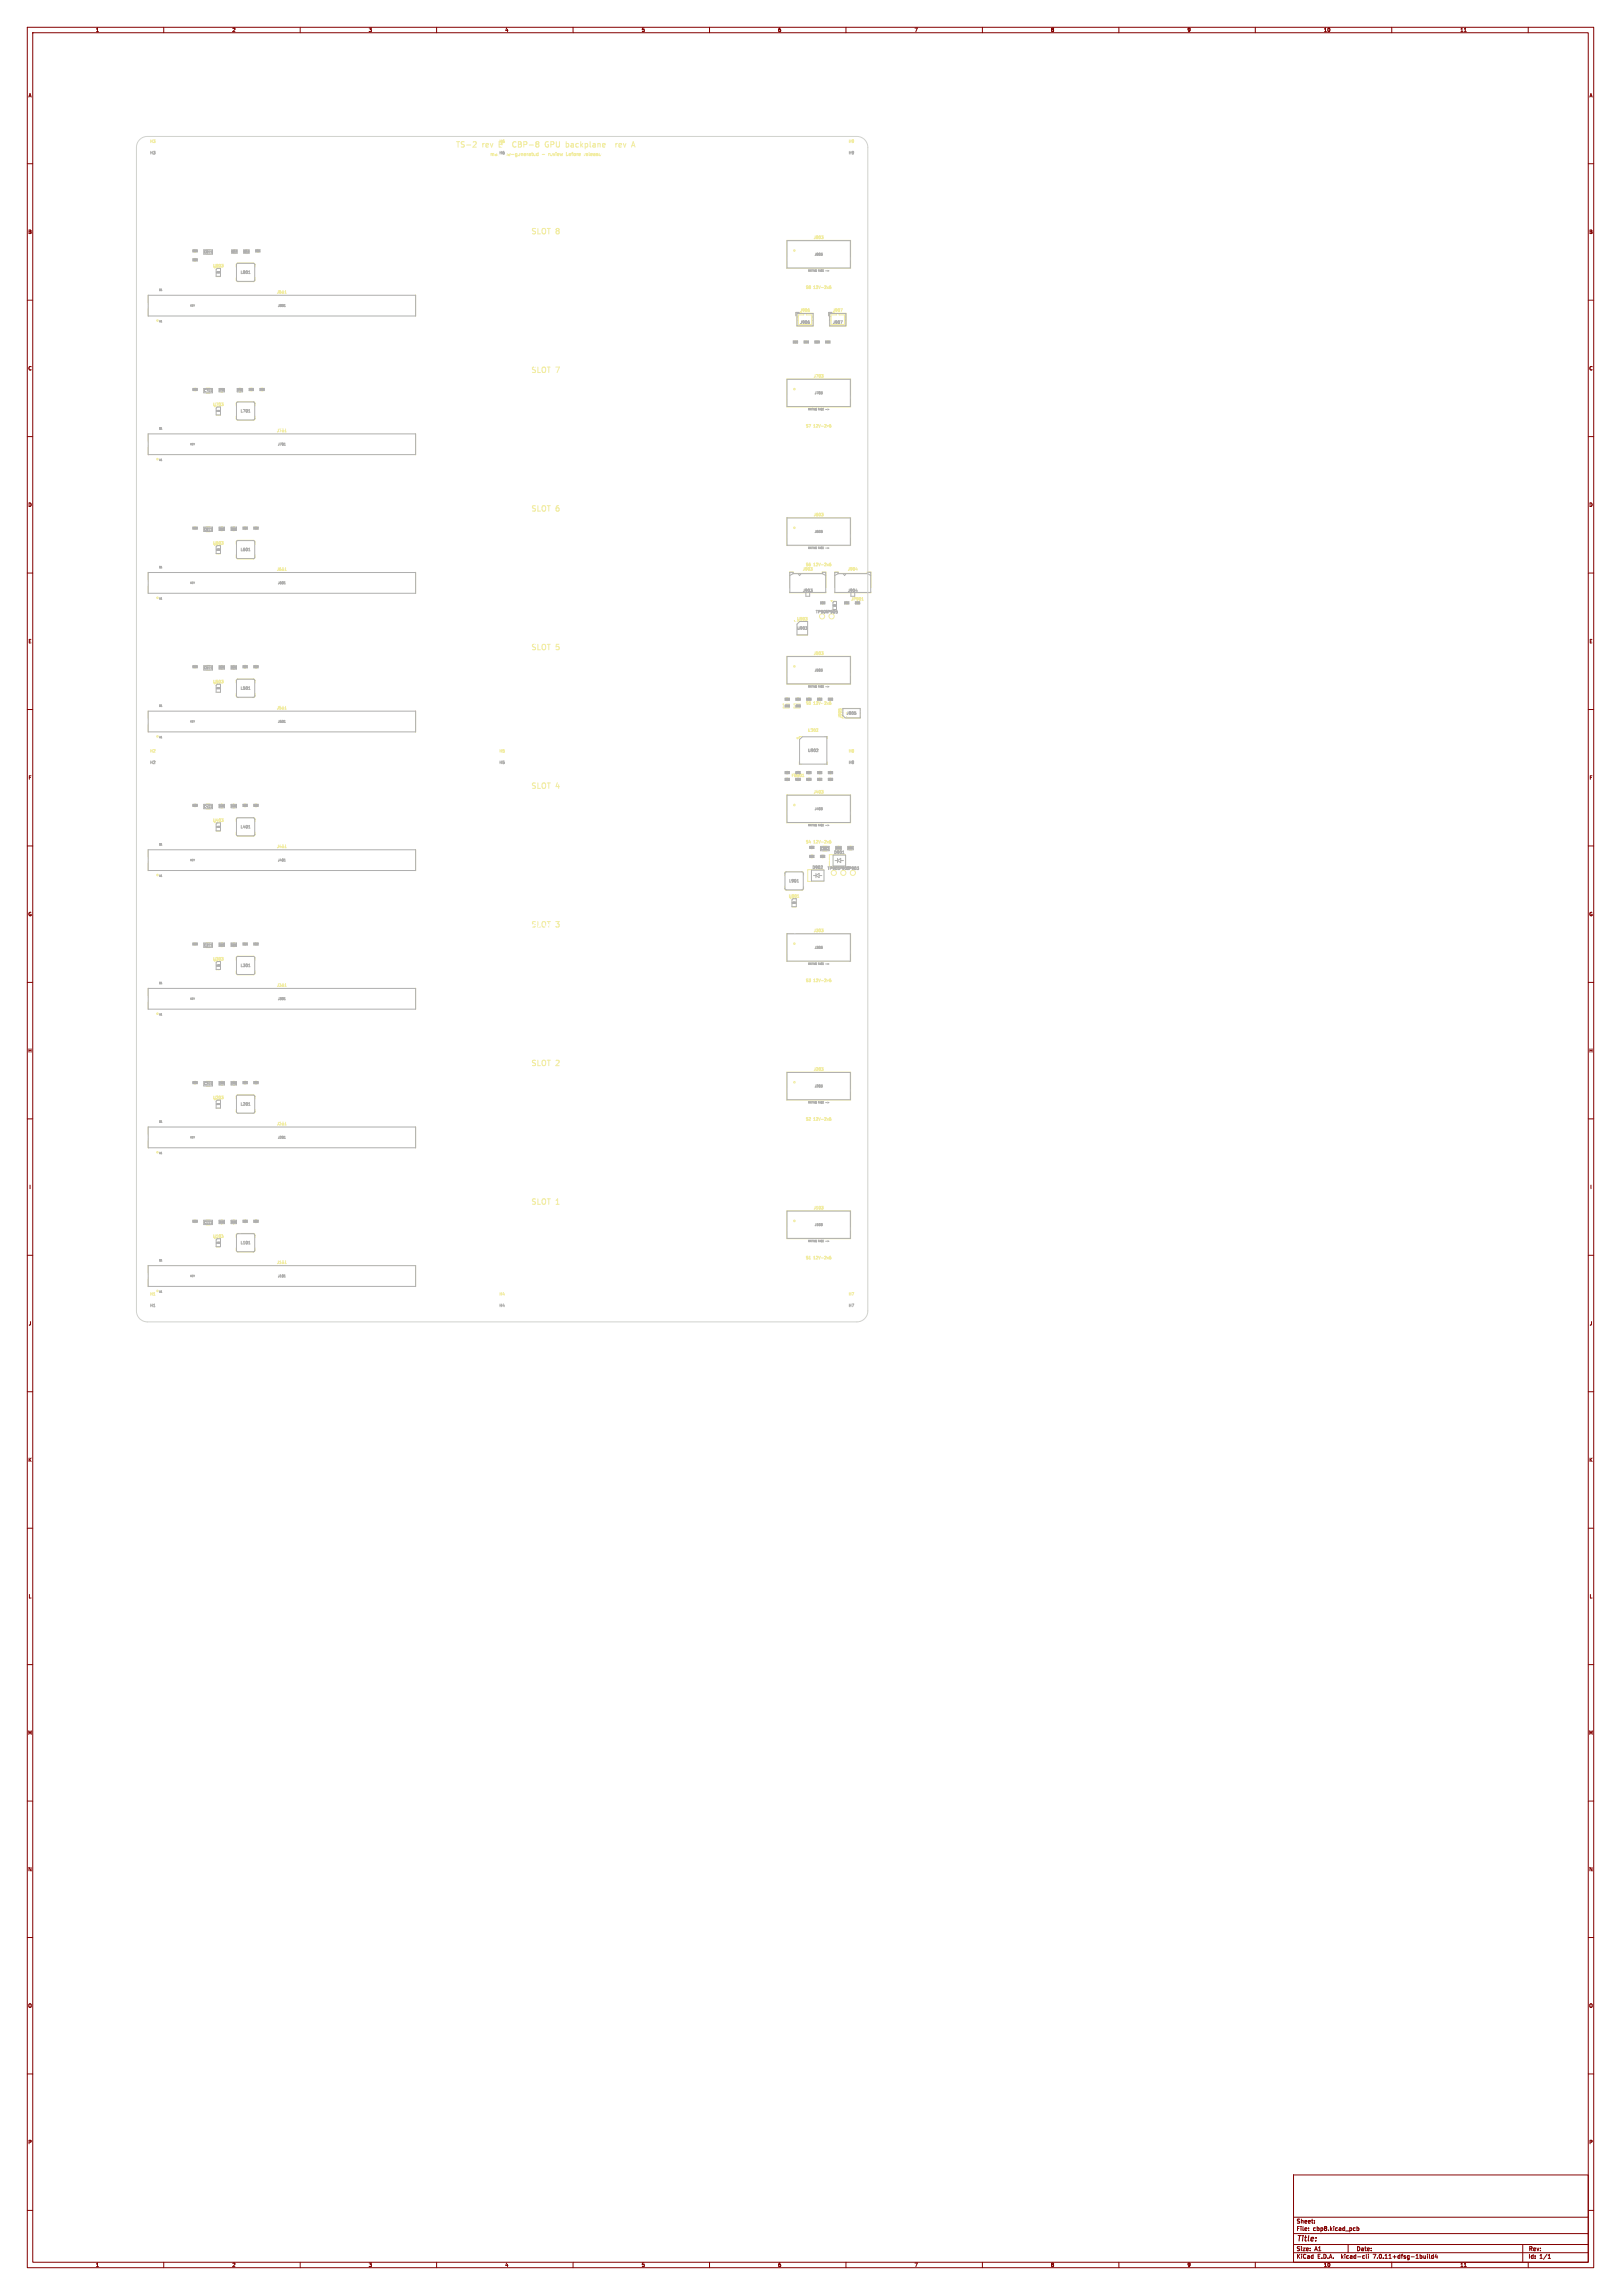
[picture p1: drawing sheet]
<svg xmlns="http://www.w3.org/2000/svg" width="594mm" height="841mm" viewBox="0 0 594 841" stroke-linecap="round" stroke-linejoin="round" font-family="sans-serif">
<defs><g id="words">
<g font-size="2.8" fill="#f2eda1">
<text x="166.8" y="54.4">TS-2</text>
<text x="176.7" y="54.4">rev</text>
<text x="189.2" y="54.4">CBP-8</text>
<text x="201.6" y="54.4">GPU</text>
<text x="209.7" y="54.4">backplane</text>
<text x="228.9" y="54.4">rev</text>
<text x="194.5" y="289.5">SLOT 4</text>
<text x="194.5" y="441.9">SLOT 1</text>
</g>
<g font-size="2.8" fill="#fff">
<text x="183.2" y="54.4">B</text>
<text x="194.5" y="86.3">SLOT 8</text>
<text x="194.5" y="137.1">SLOT 7</text>
<text x="194.5" y="187.9">SLOT 6</text>
<text x="194.5" y="238.7">SLOT 5</text>
<text x="194.5" y="340.3">SLOT 3</text>
<text x="194.5" y="391.1">SLOT 2</text>
</g>
<text font-size="2.8" fill="#840000" x="475" y="821.9">Title:</text>
<g font-size="2.1" fill="#840000">
<text x="475" y="815">Sheet:</text>
<text x="475" y="817.7">File:</text>
<text x="481.1" y="817.7">cbp8.kicad_pcb</text>
<text x="475" y="827.9">KiCad</text>
<text x="475" y="825.1">Size:</text>
<text x="481.7" y="825.1">A1</text>
<text x="482.7" y="827.9">E.D.A.</text>
<text x="491.6" y="827.9">kicad-cli</text>
<text x="497" y="825.1">Date:</text>
<text x="503.5" y="827.9">7.0.11+dfsg-1build4</text>
<text x="560" y="825.3">Rev:</text>
<text x="560" y="827.9">Id:</text>
<text x="564.1" y="827.9">1/1</text>
</g>
<g font-size="1.8" fill="#840000">
<text x="35" y="11.9">1</text>
<text x="85" y="11.9">2</text>
<text x="135" y="11.9">3</text>
<text x="185" y="11.9">4</text>
<text x="235" y="11.9">5</text>
<text x="285" y="11.9">6</text>
<text x="335" y="11.9">7</text>
<text x="385" y="11.9">8</text>
<text x="435" y="11.9">9</text>
<text x="485" y="11.9">10</text>
<text x="535" y="11.9">11</text>
<text x="10.3" y="35.9">A</text>
<text x="582.4" y="35.9">A</text>
<text x="10.3" y="85.9">B</text>
<text x="582.3" y="85.9">B</text>
<text x="10.3" y="135.9">C</text>
<text x="582.3" y="135.9">C</text>
<text x="10.3" y="185.9">D</text>
<text x="582.3" y="185.9">D</text>
<text x="10.3" y="235.9">E</text>
<text x="582.3" y="235.9">E</text>
<text x="10.3" y="285.9">F</text>
<text x="582.4" y="285.9">F</text>
<text x="10.3" y="335.9">G</text>
<text x="582.3" y="335.9">G</text>
<text x="10.2" y="385.9">H</text>
<text x="582.2" y="385.9">H</text>
<text x="10.6" y="435.9">I</text>
<text x="582.6" y="435.9">I</text>
<text x="10.4" y="485.9">J</text>
<text x="582.4" y="485.9">J</text>
<text x="10.3" y="535.9">K</text>
<text x="582.3" y="535.9">K</text>
<text x="10.4" y="585.9">L</text>
<text x="582.4" y="585.9">L</text>
<text x="10.2" y="635.9">M</text>
<text x="582.2" y="635.9">M</text>
<text x="10.2" y="685.9">N</text>
<text x="582.2" y="685.9">N</text>
<text x="10.2" y="735.9">O</text>
<text x="582.2" y="735.9">O</text>
<text x="10.3" y="785.9">P</text>
<text x="582.3" y="785.9">P</text>
<text x="35" y="830.9">1</text>
<text x="85" y="830.9">2</text>
<text x="135" y="830.9">3</text>
<text x="185" y="830.9">4</text>
<text x="235" y="830.9">5</text>
<text x="285" y="830.9">6</text>
<text x="335" y="830.9">7</text>
<text x="385" y="830.9">8</text>
<text x="435" y="830.9">9</text>
<text x="485" y="830.9">10</text>
<text x="535" y="830.9">11</text>
</g>
<g font-size="1.7" fill="#fff">
<text x="179.5" y="57.4">machine-generated</text>
<text x="201.3" y="57.4">review</text>
<text x="208" y="57.4">before</text>
<text x="214.9" y="57.4">release</text>
</g>
<text font-size="1.7" fill="#f2eda1" x="198.6" y="57.4">-</text>
<g font-size="1.4" fill="#f2eda1">
<text x="54.9" y="52.5">H3</text>
<text x="182.9" y="52.5">H6</text>
<text x="310.9" y="52.5">H9</text>
<text x="298.1" y="87.7">J803</text>
<text x="295.2" y="106">S8</text>
<text x="298.1" y="106">12V-2x6</text>
<text x="293.1" y="114.4">J906</text>
<text x="305.1" y="114.4">J907</text>
<text x="298.1" y="138.5">J703</text>
<text x="295.2" y="156.8">S7</text>
<text x="298.1" y="156.8">12V-2x6</text>
<text x="298.1" y="189.3">J603</text>
<text x="294.1" y="209.3">J903</text>
<text x="295.2" y="207.6">S6</text>
<text x="298.1" y="207.6">12V-2x6</text>
<text x="310.6" y="209.3">J904</text>
<text x="291.9" y="227.5">U903</text>
<text x="298.1" y="240.1">J503</text>
<text x="308.5" y="263.3" transform="rotate(-90 308.5 263.3)">J905</text>
<text x="54.9" y="275.9">H2</text>
<text x="182.9" y="275.9">H5</text>
<text x="310.9" y="275.9">H8</text>
<text x="298.1" y="290.9">J403</text>
<text x="295.2" y="309.2">S4</text>
<text x="298.1" y="309.2">12V-2x6</text>
<text x="298.1" y="341.7">J303</text>
<text x="295.2" y="360">S3</text>
<text x="298.1" y="360">12V-2x6</text>
<text x="298.1" y="392.5">J203</text>
<text x="295.2" y="410.8">S2</text>
<text x="298.1" y="410.8">12V-2x6</text>
<text x="298.1" y="443.3">J103</text>
<text x="295.2" y="461.6">S1</text>
<text x="298.1" y="461.6">12V-2x6</text>
<text x="54.9" y="474.9">H1</text>
<text x="182.9" y="474.9">H4</text>
<text x="310.9" y="474.9">H7</text>
</g>
<g font-size="1.4" fill="#afafaf">
<text x="54.9" y="56.7">H3</text>
<text x="182.9" y="56.7">H6</text>
<text x="310.9" y="56.7">H9</text>
<text x="77.9" y="98.1">U803</text>
<text x="88" y="100.5">L801</text>
<text x="293.1" y="118.8">J906</text>
<text x="305.1" y="118.8">J907</text>
<text x="77.9" y="148.9">U703</text>
<text x="88" y="151.3">L701</text>
<text x="77.9" y="199.7">U603</text>
<text x="88" y="202.1">L601</text>
<text x="294.1" y="217.1">J903</text>
<text x="310.6" y="217.1">J904</text>
<text x="311.8" y="220.2">JP901</text>
<text x="298.8" y="224.9">TP904TP905</text>
<text x="292" y="230.9">U903</text>
<text x="77.9" y="250.5">U503</text>
<text x="88" y="252.9">L501</text>
<text x="310.1" y="262.1">J905</text>
<text x="295.9" y="275.7">U902</text>
<text x="54.9" y="280.1">H2</text>
<text x="182.9" y="280.1">H5</text>
<text x="310.9" y="280.1">H8</text>
<text x="290" y="284.9">FB901</text>
<text x="77.9" y="301.3">U403</text>
<text x="88" y="303.7">L401</text>
<text x="305.5" y="313.1">D901</text>
<text x="289" y="323.5">L901</text>
<text x="297.6" y="318.6">D902</text>
<text x="303.1" y="318.9">TP901TP902TP903</text>
<text x="288.9" y="329.1">U901</text>
<text x="77.9" y="352.1">U303</text>
<text x="88" y="354.5">L301</text>
<text x="77.9" y="402.9">U203</text>
<text x="88" y="405.3">L201</text>
<text x="77.9" y="453.7">U103</text>
<text x="88" y="456.1">L101</text>
<text x="54.9" y="479.1">H1</text>
<text x="182.9" y="479.1">H4</text>
<text x="310.9" y="479.1">H7</text>
</g>
<g font-size="1.4" fill="#fff">
<text x="101.4" y="107.7">J801</text>
<text x="101.4" y="158.5">J701</text>
<text x="101.4" y="209.3">J601</text>
<text x="101.4" y="260.1">J501</text>
<text x="295.2" y="258.4">S5</text>
<text x="298.1" y="258.4">12V-2x6</text>
<text x="295.9" y="268.3">U902</text>
<text x="101.4" y="310.9">J401</text>
<text x="101.4" y="361.7">J301</text>
<text x="101.4" y="412.5">J201</text>
<text x="101.4" y="463.3">J101</text>
</g>
<g font-size="1.1" fill="#afafaf">
<text x="74.6" y="92.9">C811</text>
<text x="298.5" y="93.8">J803</text>
<text x="101.8" y="112.6">J801</text>
<text x="74.6" y="143.7">C711</text>
<text x="298.5" y="144.6">J703</text>
<text x="101.8" y="163.4">J701</text>
<text x="74.6" y="194.5">C611</text>
<text x="298.5" y="195.4">J603</text>
<text x="101.8" y="214.2">J601</text>
<text x="74.6" y="245.3">C511</text>
<text x="298.5" y="246.2">J503</text>
<text x="101.8" y="265">J501</text>
<text x="74.6" y="296.1">C411</text>
<text x="298.5" y="297">J403</text>
<text x="300.6" y="311.5">C902</text>
<text x="101.8" y="315.8">J401</text>
<text x="74.6" y="346.9">C311</text>
<text x="298.5" y="347.8">J303</text>
<text x="101.8" y="366.6">J301</text>
<text x="74.6" y="397.7">C211</text>
<text x="298.5" y="398.6">J203</text>
<text x="101.8" y="417.4">J201</text>
<text x="74.6" y="448.5">C111</text>
<text x="298.5" y="449.4">J103</text>
<text x="101.8" y="468.2">J101</text>
</g>
<g font-size=".8" fill="#afafaf">
<text x="296.1" y="99.6">MATING FACE -&gt;</text>
<text x="58.2" y="106.7">B1</text>
<text x="69.6" y="112.4">KEY</text>
<text x="58.3" y="118.2">A1</text>
<text x="296.1" y="150.4">MATING FACE -&gt;</text>
<text x="58.2" y="157.5">B1</text>
<text x="69.6" y="163.2">KEY</text>
<text x="58.3" y="169">A1</text>
<text x="296.1" y="201.2">MATING FACE -&gt;</text>
<text x="58.2" y="208.3">B1</text>
<text x="69.6" y="214">KEY</text>
<text x="58.3" y="219.8">A1</text>
<text x="296.1" y="252">MATING FACE -&gt;</text>
<text x="58.2" y="259.1">B1</text>
<text x="69.6" y="264.8">KEY</text>
<text x="58.3" y="270.6">A1</text>
<text x="296.1" y="302.8">MATING FACE -&gt;</text>
<text x="58.2" y="309.9">B1</text>
<text x="69.6" y="315.6">KEY</text>
<text x="58.3" y="321.4">A1</text>
<text x="296.1" y="353.6">MATING FACE -&gt;</text>
<text x="58.2" y="360.7">B1</text>
<text x="69.6" y="366.4">KEY</text>
<text x="58.3" y="372.2">A1</text>
<text x="296.1" y="404.4">MATING FACE -&gt;</text>
<text x="58.2" y="411.5">B1</text>
<text x="69.6" y="417.2">KEY</text>
<text x="58.3" y="423">A1</text>
<text x="296.1" y="455.2">MATING FACE -&gt;</text>
<text x="58.2" y="462.3">B1</text>
<text x="58.3" y="473.8">A1</text>
<text x="69.6" y="468">KEY</text>
</g>
<g font-size=".7" fill="#afafaf">
<text x="84.9" y="92.5">C812</text>
<text x="89.3" y="92.5">C813</text>
<text x="80.2" y="143.3">C712</text>
<text x="86.9" y="143.3">C713</text>
<text x="80.2" y="194.1">C612</text>
<text x="84.6" y="194.1">C613</text>
<text x="80.2" y="244.9">C512</text>
<text x="84.6" y="244.9">C513</text>
<text x="80.2" y="295.7">C412</text>
<text x="84.6" y="295.7">C413</text>
<text x="306.2" y="311.1">C903</text>
<text x="310.6" y="311.1">C904</text>
<text x="84.6" y="346.5">C313</text>
<text x="80.2" y="397.3">C212</text>
<text x="84.6" y="397.3">C213</text>
<text x="80.2" y="448.1">C112</text>
<text x="84.6" y="448.1">C113</text>
</g>
<g font-size=".6" fill="#afafaf">
<text x="70.7" y="92.2">C810</text>
<text x="70.7" y="95.5">R812</text>
<text x="93.7" y="92.2">R811</text>
<text x="79.2" y="100.1">U803</text>
<text x="290.7" y="125.6">R907</text>
<text x="294.6" y="125.6">C920</text>
<text x="298.6" y="125.6">R908</text>
<text x="302.5" y="125.6">C921</text>
<text x="70.7" y="143">C710</text>
<text x="91.3" y="143">R711</text>
<text x="95.2" y="143">R712</text>
<text x="79.2" y="150.9">U703</text>
<text x="70.7" y="193.8">C610</text>
<text x="89" y="193.8">R611</text>
<text x="93" y="193.8">R612</text>
<text x="79.2" y="201.7">U603</text>
<text x="300.7" y="221.2">C919</text>
<text x="309.5" y="221.2">R904</text>
<text x="313.3" y="221.2">JP901</text>
<text x="70.7" y="244.6">C510</text>
<text x="89" y="244.6">R511</text>
<text x="93" y="244.6">R512</text>
<text x="79.2" y="252.5">U503</text>
<text x="287.7" y="256.5">R903</text>
<text x="291.6" y="256.5">R905</text>
<text x="295.6" y="256.5">R906</text>
<text x="299.5" y="256.5">R909</text>
<text x="303.5" y="256.5">R910</text>
<text x="287.7" y="259">D904</text>
<text x="291.6" y="259">D905</text>
<text x="287.7" y="283.4">C910</text>
<text x="287.7" y="285.9">C915</text>
<text x="291.4" y="285.9">FB901</text>
<text x="291.6" y="283.4">C911</text>
<text x="295.6" y="283.4">C912</text>
<text x="295.6" y="285.9">C916</text>
<text x="299.5" y="285.9">C917</text>
<text x="299.5" y="283.4">C913</text>
<text x="303.5" y="285.9">C918</text>
<text x="303.5" y="283.4">C914</text>
<text x="70.7" y="295.4">C410</text>
<text x="89" y="295.4">R411</text>
<text x="93" y="295.4">R412</text>
<text x="79.2" y="303.3">U403</text>
<text x="296.7" y="310.8">C901</text>
<text x="296.7" y="314.1">R901</text>
<text x="300.6" y="314.1">R902</text>
<text x="290.2" y="331.1">U901</text>
<text x="70.7" y="346.2">C310</text>
<text x="89" y="346.2">R311</text>
<text x="93" y="346.2">R312</text>
<text x="79.2" y="354.1">U303</text>
<text x="70.7" y="397">C210</text>
<text x="89" y="397">R211</text>
<text x="93" y="397">R212</text>
<text x="79.2" y="404.9">U203</text>
<text x="70.7" y="447.8">C110</text>
<text x="89" y="447.8">R111</text>
<text x="93" y="447.8">R112</text>
<text x="79.2" y="455.7">U103</text>
</g>
<text font-size=".4" fill="#afafaf" x="305.2" y="222.1">D903</text>
</g></defs>
<g fill="none" stroke="#840000" stroke-width=".37">
<path d="M10 10h574v821h-574zM12 12h570v817h-570zM60 10v2M110 10v2M160 10v2M210 10v2M260 10v2M310 10v2M360 10v2M410 10v2M460 10v2M510 10v2"/>
<path d="M536.6 11.6h.7M560 10v2M10 60h2M582 60h2M10 110h2M582 110h2M10 160h2M582 160h2M10 210h2M582 210h2M10 260h2M582 260h2"/>
<path d="M10 310h2M582 310h2M10 360h2M582 360h2M10 410h2M582 410h2M10 460h2M582 460h2M10 510h2M582 510h2M10 560h2M582 560h2"/>
<path d="M10 610h2M582 610h2M10 660h2M582 660h2M10 710h2M582 710h2M10 760h2M582 760h2M474 797h108v32h-108zM10 810h2M474 818.5h108M474 812.5h108"/>
<path d="M479.5 817.3v.1M479.5 817.3h.1M479.5 816.5v.1M481.7 814.5v.2M481.7 813.8v.1M496.2 816.4l.4 .1M496.6 817.3l-.4 .1M497.2 815.9v1.4h.6l.1-.8h-.7M582 810h2M60 829v2M110 829v2M160 829v2"/>
<path d="M210 829v2M260 829v2M310 829v2M360 829v2M410 829v2M460 829v2M474 825.5h108M474 822.5h108M494 822.5v3M499.6 826.6l.4 .1M500 827.5l-.4 .1M500.7 826.1l.2 1.5"/>
<path d="M501.5 826.1v.1M501.5 826.6v1M510 829v2M523.1 826.1v.1M523.1 826.6v1M523.8 826.1l.2 1.5M525.2 826.7l-.4-.1-.3 .3 .2 .6h.5M525.2 826.1v1.5M526.2 826l-.3 1.1h.9M526.6 826.6v1M536.6 830.6h.7M558 822.5v6.5"/>
<path d="M560 829v2M567.3 827.6h.9M567.3 826.5l.4-.4v1.5"/>
</g>
<g fill="none" stroke="#f2eda1" stroke-width=".37">
<path d="M173.7 51.9l.6 .1 .2 .5-1.2 1.4h1.2M188.5 51.9a1.08 1.08 0 0 0-.7 1 1.08 1.08 0 0 0 .7 1M194.3 56.3l.1 .7M194.4 57h-.1M194.4 56.5l-.1 .1M194.8 56.2h.5M195 55.8v1.1l.3 .1M195.6 56.6l.6-.1-.1-.2-.5 .1 .1 .6h.4M197.2 56.3l-.6 .2 .1 .5h.5M197.2 55.8v1.2M200.6 53.1h.4M200.9 52a.93 .93 0 0 0-1.1 .9 .93 .93 0 0 0 1.1 .9"/>
<path d="M208.3 52.8v.9M214.1 56.2v.8M214.2 56.4l-.1 .1M214.2 56.3v.1M214.5 56.2l-.3 .1M225.7 52.6v1.3M226.2 52.6l-.5 .4M226.8 53.2l1-.1-.1-.4-.6-.1-.3 .3 .1 .9h.8M231.4 53.9l.6-2 .7 2M71.2 94.7h.5M71.2 95.8h.5M71.3 91.4h.3"/>
<path d="M71.3 92.4h.3M75.5 91.4h1.5M81.1 96.9h.7l-.4 .3M81.7 97.3v.5M85.6 91.4h.6M85.6 92.9h.6M86.5 97.9l.1-1.2 .5-.3h5.9l.4 .4 .1 1.1M90 91.4h.6M90 92.9h.6M94.2 91.4h.5M94.2 92.5h.5M288.3 88.1h23.4v10.2h-23.4z"/>
<path d="M301 86.5h.6l-.3 .3M301.5 86.9v.5M54.3 108.1v7.8M79.2 101.4h1.6M86.5 101.7l.1 1.1 .6 .4h5.8l.4-.4 .1-1.1M104.3 107.5h.6M104.5 106.6l.1 .9M152.3 108.1v7.8M291.9 116.1h.6M291.9 117.4h.6M291.9 114.8h6.2v4.7h-6.2zM292.9 114.5h-1.3v1.2"/>
<path d="M294.5 114.8v.6h-2v3.5h4.9v-3.5h-1.9v-.6M296.3 113.2h.2M296.4 113.5l.1 .1M296.5 113.6h.1M296.6 113.6l-.2 .6M297.4 116.1h.7M297.4 117.4h.7M303.9 114.8h6.2v4.7h-6.2zM303.9 116.1h.7M303.9 117.4h.7M304.4 104.8l-.4 .2-.1 .6 .6 .1-.1-.5-.5 .1M304.9 114.5h-1.3v1.2"/>
<path d="M306.5 114.8v.6h-1.9v3.5h4.9v-3.5h-2v-.6M308 113.2h.7l-.5 1M309.5 116.1h.6M309.5 117.4h.6M288.3 138.9h23.4v10.2h-23.4zM291.2 124.8h.5M291.2 125.9h.5M295.3 125.8h.3M295.3 124.8h.3M299.2 124.8h.4M299.2 125.9h.4M301 137.3h.6l-.3 .3"/>
<path d="M301.5 137.7v.5M303.2 125.8h.3M303.2 124.8h.3M54.3 158.9v7.8M71.3 142.2h.3M71.3 143.2h.3M75.5 142.2h1.5M79.2 152.2h1.6M81 142.2h.5M81 143.7h.5M81.1 147.7h.7l-.4 .3M81.7 148.1v.5"/>
<path d="M86.5 148.7l.1-1.2 .5-.3h5.9l.4 .4 .1 1.1M86.5 152.5l.1 1.1 .6 .4h5.8l.4-.4 .1-1.1M87.6 142.2h.6M87.6 143.7h.6M91.8 142.2h.5M91.8 143.3h.5M95.8 142.2h.5M95.8 143.3h.5M104.3 158.3h.6M104.5 157.4l.1 .9M152.3 158.9v7.8M303.9 156l.1 .5h.4"/>
<path d="M304 156l-.1 .1M304.4 155.6l-.5 .4M304.4 156h.1M304.4 156h-.4M304.5 156v.5M304.5 156.5h-.1M71.3 193h.3M71.3 194h.3M75.5 193h1.5M81 193h.5M81 194.5h.5M81.1 198.5h.7l-.4 .3"/>
<path d="M81.7 198.9v.5M85.4 193h.5M85.4 194.5h.5M86.5 199.5l.1-1.2 .5-.3h5.9l.4 .4 .1 1.1M89.6 193h.5M89.6 194.1h.5M93.6 193h.4M93.6 194.1h.4M288.3 189.7h23.4v10.2h-23.4zM301 188.1h.6l-.3 .3M301.5 188.5v.5M54.3 209.7v7.8"/>
<path d="M79.2 203h1.6M86.5 203.3l.1 1.1 .6 .4h5.8l.4-.4 .1-1.1M104.3 209.1h.6M104.5 208.2l.1 .9M152.3 209.7v7.8M289.3 215.4v-5.8h1.4v.5h10.6v-.5h1.4v5.8M289.3 216.9v.3h13.4v-.3M297 208h.6l-.3 .4M297.5 208.4v.5M304.4 206.4l-.4 .2-.1 .6 .6 .1-.1-.5-.5 .1M305.8 215.4v-5.8h1.4v.5h10.6v-.5h1.4v5.8M305.8 216.9v.3h13.4v-.3"/>
<path d="M313.5 208.7h.7M315.8 220h.6M315.9 219.2l.2-.2v1M292 232.8h4M294 227.6h2M295.1 226.3h.7l-.4 .3M295.7 226.7v.5M301 238.9h.6l-.3 .3M301.3 221.4h.3M301.3 220.4h.3M301.5 239.3v.5M305.2 220.3h1.3"/>
<path d="M310 221.5h.5M310 220.4h.5M314 221.5h.5M71.3 243.8h.3M71.3 244.8h.3M75.5 243.8h1.5M79.2 253.8h1.6M81 243.8h.5M81 245.3h.5M81.1 249.3h.7l-.4 .3M81.7 249.7v.5M85.4 243.8h.5"/>
<path d="M85.4 245.3h.5M86.5 250.3l.1-1.2 .5-.3h5.9l.4 .4 .1 1.1M86.5 254.1l.1 1.1 .6 .4h5.8l.4-.4 .1-1.1M89.6 243.8h.5M89.6 244.9h.5M93.6 243.8h.4M93.6 244.9h.4M104.3 259.9h.6M104.5 259l.1 .9M288.2 255.7h.5M288.2 256.8h.5M288.3 240.5h23.4v10.2h-23.4z"/>
<path d="M289.3 258h-2.3v1.4h2.3M292.2 255.7h.5M292.2 256.8h.5M293.2 258h-2.2v1.4h2.2M296.2 255.7h.4M296.2 256.8h.4M300.1 255.7h.5M300.1 256.8h.5M303.9 257.6l.1 .5h.4M304 257.6l-.1 .1M304.1 255.7h.5M304.1 256.8h.5"/>
<path d="M304.4 257.2l-.5 .4M304.4 257.6h.1M304.4 257.6h-.4M304.5 257.6v.5M304.5 258.1h-.1M307.3 259.8v.5M307.7 259.8l-.1 .1M307.7 259.8h.1M307.7 259.8h.5M308.2 259.8h.1M308.2 259.8l.1 .1M54.3 260.5v7.8"/>
<path d="M152.3 260.5v7.8M292.9 279.2v.9h.9M293.8 269.9h-.9v.9M299.7 267.1v.4l-.6 .6h.7M302.2 269.9h.9v.9M303.1 279.2v.9h-.9M308.7 263.1h.8M308.8 260.4v-.8h6.5v.8M315.3 262.3v.8h-5v-.5M315.3 261v.7M71.3 294.6h.3M71.3 295.6h.3"/>
<path d="M75.5 294.6h1.5M81 294.6h.5M81 296.1h.5M85.4 294.6h.5M85.4 296.1h.5M89.6 294.6h.5M89.6 295.7h.5M93.6 294.6h.4M93.6 295.7h.4M288.3 291.3h23.4v10.2h-23.4zM288.3 282.6h.3M288.3 283.6h.3"/>
<path d="M288.3 285.1h.3M288.3 286.1h.3M292.3 286.1h.3M292.3 282.6h.3M294 284.6h.6M294.2 283.8l.1 .8M296.3 282.6h.2M296.3 283.6h.2M296.3 285.1h.2M296.3 286.1h.2M300.2 282.6h.3M300.2 283.6h.3"/>
<path d="M300.2 285.1h.3M300.2 286.1h.3M301 289.7h.6l-.3 .3M301.5 290.1v.5M304.2 282.6h.3M304.2 283.6h.3M304.2 285.1h.3M304.2 286.1h.3M54.3 311.3v7.8M79.2 304.6h1.6M81.1 300.1h.7l-.4 .3M81.7 300.5v.5"/>
<path d="M86.5 301.1l.1-1.2 .5-.3h5.9l.4 .4 .1 1.1M86.5 304.9l.1 1.1 .6 .4h5.8l.4-.4 .1-1.1M104.3 310.7h.6M104.5 309.8l.1 .9M152.3 311.3v7.8M297.2 313.3h.5M297.2 314.4h.5M297.3 310h.3M297.3 311h.3M301.2 313.3h.5M301.2 314.4h.5M301.5 310h1.5"/>
<path d="M301.8 318.7h-5.8v4.3h5.8M304.4 308l-.4 .2-.1 .6 .6 .1-.1-.5-.5 .1M307 310h.5M307 311.5h.5M309.7 313.2h-5.8v4.3h5.8M311.4 310h.5M311.4 311.5h.5M287.5 320.9l.1-1.2 .6-.3h5.8l.4 .4 .1 1.1M287.5 324.7l.1 1.1 .6 .4h5.8l.4-.4 .1-1.1M290.2 332.4h1.6M292.2 328.9h.6M292.4 328l.1 .9"/>
<path d="M71.3 345.4h.3M71.3 346.4h.3M75.5 345.4h1.5M79.2 355.4h1.6M81 345.4h.5M81 346.9h.5M81.1 350.9h.7l-.4 .3M81.7 351.3v.5M85.4 345.4h.5M85.4 346.9h.5M86.5 351.9l.1-1.2 .5-.3h5.9l.4 .4 .1 1.1M86.5 355.7l.1 1.1 .6 .4h5.8l.4-.4 .1-1.1"/>
<path d="M89.6 345.4h.5M89.6 346.5h.5M93.6 345.4h.4M93.6 346.5h.4M288.3 342.1h23.4v10.2h-23.4zM301 340.5h.6l-.3 .3M301.5 340.9v.5M303.9 359.2l.1 .5h.4M304 359.2l-.1 .1M304.4 358.8l-.5 .4M304.4 359.2h.1M304.4 359.2h-.4"/>
<path d="M304.5 359.2v.5M304.5 359.7h-.1M54.3 362.1v7.8M104.3 361.5h.6M104.5 360.6l.1 .9M152.3 362.1v7.8M71.3 396.2h.3M71.3 397.2h.3M75.5 396.2h1.5M81 396.2h.5M81 397.7h.5M85.4 396.2h.5"/>
<path d="M85.4 397.7h.5M89.6 396.2h.5M89.6 397.3h.5M93.6 396.2h.4M93.6 397.3h.4M288.3 392.9h23.4v10.2h-23.4zM301 391.3h.6l-.3 .3M301.5 391.7v.5M54.3 412.9v7.8M79.2 406.2h1.6M81.1 401.7h.7l-.4 .3M81.7 402.1v.5"/>
<path d="M86.5 402.7l.1-1.2 .5-.3h5.9l.4 .4 .1 1.1M86.5 406.5l.1 1.1 .6 .4h5.8l.4-.4 .1-1.1M104.3 412.3h.6M104.5 411.4l.1 .9M152.3 412.9v7.8M304.4 409.6l-.4 .2-.1 .6 .6 .1-.1-.5-.5 .1M71.3 447h.3M71.3 448h.3M75.5 447h1.5M79.2 457h1.6M81 447h.5M81 448.5h.5"/>
<path d="M81.1 452.5h.7l-.4 .3M81.7 452.9v.5M85.4 447h.5M85.4 448.5h.5M86.5 453.5l.1-1.2 .5-.3h5.9l.4 .4 .1 1.1M86.5 457.3l.1 1.1 .6 .4h5.8l.4-.4 .1-1.1M89.6 447h.5M89.6 448.1h.5M93.6 447h.4M93.6 448.1h.4M288.3 443.7h23.4v10.2h-23.4zM301 442.1h.6l-.3 .3"/>
<path d="M301.5 442.5v.5M54.3 463.7v7.8M104.3 463.1h.6M104.5 462.2l.1 .9M152.3 463.7v7.8M303.9 460.8l.2 .6 .4-.1v-.5M304 460.8l-.1 .1M304.4 460.4l-.5 .4M304.4 460.8h.1M304.4 460.8h-.4"/>
<circle cx="291.1" cy="91.8" r=".3"/>
<circle cx="57.7" cy="117.4" r=".3"/>
<circle cx="291.1" cy="142.6" r=".3"/>
<circle cx="57.7" cy="168.2" r=".3"/>
<circle cx="291.1" cy="193.4" r=".3"/>
<circle cx="57.7" cy="219" r=".3"/>
<circle cx="301.2" cy="225.9" r=".95"/>
<circle cx="304.7" cy="225.9" r=".95"/>
<circle cx="291.1" cy="244.2" r=".3"/>
<circle cx="57.7" cy="269.8" r=".3"/>
<circle cx="291.1" cy="295" r=".3"/>
<circle cx="305.5" cy="319.9" r=".95"/>
<circle cx="309" cy="319.9" r=".95"/>
<circle cx="312.5" cy="319.9" r=".95"/>
<circle cx="57.7" cy="320.6" r=".3"/>
<circle cx="291.1" cy="345.8" r=".3"/>
<circle cx="57.7" cy="371.4" r=".3"/>
<circle cx="291.1" cy="396.6" r=".3"/>
<circle cx="57.7" cy="422.2" r=".3"/>
<circle cx="291.1" cy="447.4" r=".3"/>
<circle cx="57.7" cy="473" r=".3"/>
</g>
<g fill="#f2eda1" stroke="#f2eda1" stroke-width=".37">
<path d="M304.5 220.1h.5l-.3 .3z"/>
<path d="M291.1 227.4h.4l-.2 .3z"/>
<path d="M291.9 270.4h.7l-.3 .4z"/>
</g>
<g fill="#fff" stroke="#fff" stroke-width=".37">
<circle cx="303.5" cy="315.3" r=".15"/>
<circle cx="270.5" cy="230.1" r=".15"/>
<circle cx="262.2" cy="185" r=".15"/>
<circle cx="261.5" cy="308.4" r=".15"/>
<circle cx="270.4" cy="128.5" r=".15"/>
<circle cx="297.5" cy="322.7" r=".15"/>
<circle cx="283.3" cy="336" r=".15"/>
<circle cx="263.5" cy="104.8" r=".15"/>
<circle cx="283.2" cy="122.7" r=".15"/>
<circle cx="269" cy="338.4" r=".15"/>
<circle cx="262.1" cy="134.4" r=".15"/>
<circle cx="305.5" cy="321.3" r=".15"/>
<circle cx="300.7" cy="183.3" r=".15"/>
<circle cx="269.6" cy="77.4" r=".15"/>
<circle cx="262.2" cy="83.4" r=".15"/>
<circle cx="263.6" cy="459.6" r=".15"/>
<circle cx="306.3" cy="380.9" r=".15"/>
<circle cx="262.1" cy="235.5" r=".15"/>
<circle cx="270.7" cy="331.9" r=".15"/>
<circle cx="258" cy="357.4" r=".15"/>
<circle cx="299.6" cy="310.9" r=".15"/>
<circle cx="300.7" cy="386.5" r=".15"/>
<circle cx="287.2" cy="454.2" r=".15"/>
<circle cx="262.1" cy="337.6" r=".15"/>
<circle cx="260.9" cy="285.6" r=".15"/>
<circle cx="288.5" cy="331.7" r=".15"/>
<circle cx="306.3" cy="386.5" r=".15"/>
<circle cx="283.3" cy="280.2" r=".15"/>
<circle cx="263.4" cy="409.8" r=".15"/>
<circle cx="264.2" cy="359.1" r=".15"/>
<circle cx="306.3" cy="177.7" r=".15"/>
<circle cx="270.6" cy="179.3" r=".15"/>
<circle cx="283.3" cy="228.1" r=".15"/>
<circle cx="263.4" cy="206" r=".15"/>
<circle cx="283.3" cy="76.8" r=".15"/>
<circle cx="300.7" cy="177.7" r=".15"/>
<circle cx="259.3" cy="152.8" r=".15"/>
<circle cx="282.9" cy="258.8" r=".15"/>
<circle cx="263.7" cy="154.6" r=".15"/>
<circle cx="269.4" cy="431.7" r=".15"/>
<circle cx="267.7" cy="258.5" r=".15"/>
<circle cx="283.3" cy="429.7" r=".15"/>
<circle cx="270.5" cy="382.5" r=".15"/>
<circle cx="269.6" cy="280.5" r=".15"/>
<circle cx="259.3" cy="457.6" r=".15"/>
<circle cx="306.3" cy="183.3" r=".15"/>
<circle cx="262.1" cy="439" r=".15"/>
<circle cx="287.1" cy="279" r=".15"/>
<circle cx="300.7" cy="380.9" r=".15"/>
<circle cx="262.1" cy="388" r=".15"/>
<circle cx="259.3" cy="254.4" r=".15"/>
<circle cx="263.7" cy="256.2" r=".15"/>
<circle cx="267.7" cy="471.8" r=".15"/>
<circle cx="295.3" cy="254.2" r=".15"/>
<circle cx="274.3" cy="308.1" r=".15"/>
<circle cx="276.2" cy="105.5" r=".15"/>
<circle cx="276.9" cy="137.1" r=".15"/>
<circle cx="292.6" cy="271.1" r=".15"/>
<circle cx="300.3" cy="271.7" r=".15"/>
<circle cx="67.9" cy="211.3" r=".15"/>
<circle cx="277.6" cy="154.8" r=".15"/>
<circle cx="67.9" cy="160.5" r=".15"/>
<circle cx="265.5" cy="311.9" r=".15"/>
<circle cx="291.1" cy="279" r=".15"/>
<circle cx="277.5" cy="204.6" r=".15"/>
<circle cx="67.8" cy="309.8" r=".15"/>
<circle cx="67.9" cy="262.1" r=".15"/>
<circle cx="277.6" cy="357.3" r=".15"/>
<circle cx="296" cy="287.1" r=".15"/>
<circle cx="303.2" cy="271.1" r=".15"/>
<circle cx="261.7" cy="435.6" r=".15"/>
<circle cx="261.5" cy="413.2" r=".15"/>
<circle cx="293.4" cy="329.8" r=".15"/>
<circle cx="287.3" cy="233.5" r=".15"/>
<circle cx="280.7" cy="390.4" r=".15"/>
<circle cx="271" cy="210" r=".15"/>
<circle cx="277.5" cy="187.9" r=".15"/>
<circle cx="294.9" cy="229.5" r=".15"/>
<circle cx="286.8" cy="288.1" r=".15"/>
<circle cx="265.3" cy="334" r=".15"/>
<circle cx="298.9" cy="284.2" r=".15"/>
<circle cx="281.4" cy="339.5" r=".15"/>
<circle cx="68.1" cy="360.6" r=".15"/>
<circle cx="303.7" cy="270.1" r=".15"/>
<circle cx="280.3" cy="237.9" r=".15"/>
<circle cx="277.6" cy="306.3" r=".15"/>
<circle cx="297.4" cy="258" r=".15"/>
<circle cx="295.2" cy="282.1" r=".15"/>
<circle cx="299.1" cy="279" r=".15"/>
<circle cx="295.5" cy="126.9" r=".15"/>
<circle cx="293.3" cy="254.2" r=".15"/>
<circle cx="298.9" cy="228.1" r=".15"/>
<circle cx="83.4" cy="143" r=".15"/>
<circle cx="178" cy="230.4" r=".15"/>
<circle cx="232" cy="380.4" r=".15"/>
<circle cx="250" cy="140.4" r=".15"/>
<circle cx="244" cy="188.4" r=".15"/>
<circle cx="196" cy="374.4" r=".15"/>
<circle cx="226" cy="74.4" r=".15"/>
<circle cx="232" cy="98.4" r=".15"/>
<circle cx="280.4" cy="87.3" r=".15"/>
<circle cx="282.4" cy="359" r=".15"/>
<circle cx="112" cy="392.4" r=".15"/>
<circle cx="94" cy="452.4" r=".15"/>
<circle cx="113.2" cy="262.2" r=".15"/>
<circle cx="178" cy="326.4" r=".15"/>
<circle cx="220" cy="266.4" r=".15"/>
<circle cx="208" cy="218.4" r=".15"/>
<circle cx="294.7" cy="267.9" r=".15"/>
<circle cx="78.2" cy="320.7" r=".15"/>
<circle cx="160" cy="170.4" r=".15"/>
<circle cx="184" cy="182.4" r=".15"/>
<circle cx="190" cy="284.4" r=".15"/>
<circle cx="95.2" cy="463.8" r=".15"/>
<circle cx="119.2" cy="319" r=".15"/>
<circle cx="142" cy="134.4" r=".15"/>
<circle cx="266.3" cy="255.8" r=".15"/>
<circle cx="154" cy="86.4" r=".15"/>
<circle cx="148" cy="104.4" r=".15"/>
<circle cx="166" cy="464.4" r=".15"/>
<circle cx="202" cy="80.4" r=".15"/>
<circle cx="112" cy="344.4" r=".15"/>
<circle cx="172" cy="470.4" r=".15"/>
<circle cx="131.2" cy="115.8" r=".15"/>
<circle cx="184" cy="434.4" r=".15"/>
<circle cx="220" cy="278.4" r=".15"/>
<circle cx="267" cy="281.7" r=".15"/>
<circle cx="208" cy="146.4" r=".15"/>
<circle cx="262" cy="278.4" r=".15"/>
<circle cx="124" cy="344.4" r=".15"/>
<circle cx="136" cy="446.4" r=".15"/>
<circle cx="166" cy="428.4" r=".15"/>
<circle cx="130" cy="92.4" r=".15"/>
<circle cx="154" cy="68.4" r=".15"/>
<circle cx="73.2" cy="109.8" r=".15"/>
<circle cx="244" cy="422.4" r=".15"/>
<circle cx="214" cy="170.4" r=".15"/>
<circle cx="184" cy="362.4" r=".15"/>
<circle cx="263" cy="281.7" r=".15"/>
<circle cx="94" cy="80.4" r=".15"/>
<circle cx="129" cy="186.6" r=".15"/>
<circle cx="70" cy="302.4" r=".15"/>
<circle cx="178" cy="422.4" r=".15"/>
<circle cx="52" cy="428.4" r=".15"/>
<circle cx="148" cy="188.4" r=".15"/>
<circle cx="133.1" cy="260.6" r=".15"/>
<circle cx="82" cy="68.4" r=".15"/>
<circle cx="267.1" cy="87.2" r=".15"/>
<circle cx="132.4" cy="241.2" r=".15"/>
<circle cx="166" cy="422.4" r=".15"/>
<circle cx="266.3" cy="408.2" r=".15"/>
<circle cx="160" cy="182.4" r=".15"/>
<circle cx="154" cy="56.4" r=".15"/>
<circle cx="263" cy="131.8" r=".15"/>
<circle cx="64.9" cy="313" r=".15"/>
<circle cx="190" cy="308.4" r=".15"/>
<circle cx="282.4" cy="105" r=".15"/>
<circle cx="78.2" cy="211.4" r=".15"/>
<circle cx="303.4" cy="220.9" r=".15"/>
<circle cx="123.2" cy="115.8" r=".15"/>
<circle cx="136" cy="62.4" r=".15"/>
<circle cx="119.2" cy="168.3" r=".15"/>
<circle cx="178" cy="182.4" r=".15"/>
<circle cx="244" cy="368.4" r=".15"/>
<circle cx="88" cy="56.4" r=".15"/>
<circle cx="238" cy="236.4" r=".15"/>
<circle cx="250" cy="314.4" r=".15"/>
<circle cx="88" cy="290.4" r=".15"/>
<circle cx="280.4" cy="239.7" r=".15"/>
<circle cx="160" cy="200.4" r=".15"/>
<circle cx="178" cy="200.4" r=".15"/>
<circle cx="214" cy="254.4" r=".15"/>
<circle cx="142" cy="446.4" r=".15"/>
<circle cx="100" cy="182.4" r=".15"/>
<circle cx="139.1" cy="471.4" r=".15"/>
<circle cx="262" cy="482.4" r=".15"/>
<circle cx="76" cy="134.4" r=".15"/>
<circle cx="220" cy="368.4" r=".15"/>
<circle cx="111.2" cy="320.7" r=".15"/>
<circle cx="228.4" cy="444.4" r=".15"/>
<circle cx="142" cy="188.4" r=".15"/>
<circle cx="83.4" cy="447.8" r=".15"/>
<circle cx="190" cy="272.4" r=".15"/>
<circle cx="263" cy="335" r=".15"/>
<circle cx="172" cy="236.4" r=".15"/>
<circle cx="95.7" cy="244.3" r=".15"/>
<circle cx="196" cy="410.4" r=".15"/>
<circle cx="88.8" cy="141.5" r=".15"/>
<circle cx="94" cy="68.4" r=".15"/>
<circle cx="58" cy="446.4" r=".15"/>
<circle cx="196" cy="62.4" r=".15"/>
<circle cx="140.2" cy="211.4" r=".15"/>
<circle cx="130" cy="398.4" r=".15"/>
<circle cx="164.4" cy="288.2" r=".15"/>
<circle cx="111.2" cy="219.1" r=".15"/>
<circle cx="85.2" cy="262.2" r=".15"/>
<circle cx="245.4" cy="441.1" r=".15"/>
<circle cx="172" cy="230.4" r=".15"/>
<circle cx="244" cy="224.4" r=".15"/>
<circle cx="214" cy="368.4" r=".15"/>
<circle cx="148" cy="446.4" r=".15"/>
<circle cx="125.2" cy="465.4" r=".15"/>
<circle cx="124" cy="308.4" r=".15"/>
<circle cx="226" cy="344.4" r=".15"/>
<circle cx="214" cy="416.4" r=".15"/>
<circle cx="285.2" cy="188.9" r=".15"/>
<circle cx="184" cy="122.4" r=".15"/>
<circle cx="184" cy="302.4" r=".15"/>
<circle cx="112" cy="92.4" r=".15"/>
<circle cx="300.7" cy="367.5" r=".15"/>
<circle cx="52" cy="296.4" r=".15"/>
<circle cx="244" cy="302.4" r=".15"/>
<circle cx="255.1" cy="255.8" r=".15"/>
<circle cx="160" cy="416.4" r=".15"/>
<circle cx="52" cy="440.4" r=".15"/>
<circle cx="79" cy="447.9" r=".15"/>
<circle cx="256" cy="314.4" r=".15"/>
<circle cx="76.2" cy="465.4" r=".15"/>
<circle cx="139.2" cy="219.1" r=".15"/>
<circle cx="109.2" cy="422.3" r=".15"/>
<circle cx="190" cy="230.4" r=".15"/>
<circle cx="303.7" cy="320.9" r=".15"/>
<circle cx="214" cy="314.4" r=".15"/>
<circle cx="120" cy="186.6" r=".15"/>
<circle cx="76.2" cy="262.2" r=".15"/>
<circle cx="280.4" cy="138.1" r=".15"/>
<circle cx="184" cy="152.4" r=".15"/>
<circle cx="117.2" cy="363.8" r=".15"/>
<circle cx="202" cy="428.4" r=".15"/>
<circle cx="226" cy="278.4" r=".15"/>
<circle cx="303.3" cy="313.8" r=".15"/>
<circle cx="196" cy="176.4" r=".15"/>
<circle cx="95.2" cy="260.6" r=".15"/>
<circle cx="172" cy="464.4" r=".15"/>
<circle cx="137.1" cy="362.2" r=".15"/>
<circle cx="244" cy="380.4" r=".15"/>
<circle cx="256" cy="176.4" r=".15"/>
<circle cx="70" cy="182.4" r=".15"/>
<circle cx="64.8" cy="90.7" r=".15"/>
<circle cx="129.2" cy="160.6" r=".15"/>
<circle cx="125.1" cy="108.2" r=".15"/>
<circle cx="190" cy="80.4" r=".15"/>
<circle cx="66.6" cy="85.5" r=".15"/>
<circle cx="244" cy="374.4" r=".15"/>
<circle cx="64" cy="206.4" r=".15"/>
<circle cx="226" cy="104.4" r=".15"/>
<circle cx="184" cy="386.4" r=".15"/>
<circle cx="96" cy="135.8" r=".15"/>
<circle cx="58" cy="140.4" r=".15"/>
<circle cx="70" cy="236.4" r=".15"/>
<circle cx="250" cy="188.4" r=".15"/>
<circle cx="226" cy="86.4" r=".15"/>
<circle cx="94" cy="182.4" r=".15"/>
<circle cx="136" cy="128.4" r=".15"/>
<circle cx="196" cy="200.4" r=".15"/>
<circle cx="142" cy="56.4" r=".15"/>
<circle cx="58" cy="338.4" r=".15"/>
<circle cx="148" cy="350.4" r=".15"/>
<circle cx="250" cy="116.4" r=".15"/>
<circle cx="244" cy="86.4" r=".15"/>
<circle cx="87" cy="135.8" r=".15"/>
<circle cx="238" cy="278.4" r=".15"/>
<circle cx="196" cy="398.4" r=".15"/>
<circle cx="70" cy="278.4" r=".15"/>
<circle cx="133.2" cy="363.8" r=".15"/>
<circle cx="127.2" cy="115.8" r=".15"/>
<circle cx="83.4" cy="397" r=".15"/>
<circle cx="268" cy="176.4" r=".15"/>
<circle cx="111.2" cy="117.5" r=".15"/>
<circle cx="79.2" cy="85" r=".15"/>
<circle cx="160" cy="278.4" r=".15"/>
<circle cx="160" cy="284.4" r=".15"/>
<circle cx="70" cy="68.4" r=".15"/>
<circle cx="196" cy="74.4" r=".15"/>
<circle cx="121.2" cy="262.2" r=".15"/>
<circle cx="238.2" cy="440.6" r=".15"/>
<circle cx="160" cy="386.4" r=".15"/>
<circle cx="196" cy="218.4" r=".15"/>
<circle cx="112" cy="452.4" r=".15"/>
<circle cx="124" cy="128.4" r=".15"/>
<circle cx="232" cy="122.4" r=".15"/>
<circle cx="172" cy="320.4" r=".15"/>
<circle cx="110.6" cy="142.1" r=".15"/>
<circle cx="99.2" cy="106.5" r=".15"/>
<circle cx="83.4" cy="295.4" r=".15"/>
<circle cx="118" cy="398.4" r=".15"/>
<circle cx="214" cy="86.4" r=".15"/>
<circle cx="202" cy="320.4" r=".15"/>
<circle cx="263" cy="436.6" r=".15"/>
<circle cx="172" cy="326.4" r=".15"/>
<circle cx="58" cy="206.4" r=".15"/>
<circle cx="208" cy="380.4" r=".15"/>
<circle cx="226" cy="248.4" r=".15"/>
<circle cx="142" cy="302.4" r=".15"/>
<circle cx="89.2" cy="262.2" r=".15"/>
<circle cx="166" cy="416.4" r=".15"/>
<circle cx="72" cy="85" r=".15"/>
<circle cx="260.7" cy="103.4" r=".15"/>
<circle cx="142" cy="80.4" r=".15"/>
<circle cx="172" cy="416.4" r=".15"/>
<circle cx="52" cy="134.4" r=".15"/>
<circle cx="133.2" cy="109.8" r=".15"/>
<circle cx="220" cy="260.4" r=".15"/>
<circle cx="250" cy="128.4" r=".15"/>
<circle cx="130" cy="128.4" r=".15"/>
<circle cx="238" cy="92.4" r=".15"/>
<circle cx="232" cy="248.4" r=".15"/>
<circle cx="77.5" cy="454.4" r=".15"/>
<circle cx="95.2" cy="109.8" r=".15"/>
<circle cx="71.2" cy="471.4" r=".15"/>
<circle cx="178" cy="86.4" r=".15"/>
<circle cx="285.2" cy="87.3" r=".15"/>
<circle cx="106" cy="134.4" r=".15"/>
<circle cx="274" cy="68.4" r=".15"/>
<circle cx="100" cy="302.4" r=".15"/>
<circle cx="95.7" cy="447.5" r=".15"/>
<circle cx="190" cy="428.4" r=".15"/>
<circle cx="118" cy="458.4" r=".15"/>
<circle cx="256" cy="464.4" r=".15"/>
<circle cx="52" cy="284.4" r=".15"/>
<circle cx="127.2" cy="471.4" r=".15"/>
<circle cx="190" cy="122.4" r=".15"/>
<circle cx="306.2" cy="283.1" r=".15"/>
<circle cx="202" cy="278.4" r=".15"/>
<circle cx="113.1" cy="260.6" r=".15"/>
<circle cx="184" cy="92.4" r=".15"/>
<circle cx="139.2" cy="117.5" r=".15"/>
<circle cx="95.2" cy="262.2" r=".15"/>
<circle cx="118" cy="350.4" r=".15"/>
<circle cx="136" cy="398.4" r=".15"/>
<circle cx="136" cy="284.4" r=".15"/>
<circle cx="190" cy="128.4" r=".15"/>
<circle cx="166" cy="362.4" r=".15"/>
<circle cx="280" cy="164.4" r=".15"/>
<circle cx="302.2" cy="285.6" r=".15"/>
<circle cx="306.3" cy="367.5" r=".15"/>
<circle cx="226" cy="302.4" r=".15"/>
<circle cx="220" cy="80.4" r=".15"/>
<circle cx="148" cy="398.4" r=".15"/>
<circle cx="267" cy="180.1" r=".15"/>
<circle cx="178" cy="314.4" r=".15"/>
<circle cx="142" cy="290.4" r=".15"/>
<circle cx="88" cy="386.4" r=".15"/>
<circle cx="184" cy="446.4" r=".15"/>
<circle cx="112" cy="296.4" r=".15"/>
<circle cx="267.1" cy="138" r=".15"/>
<circle cx="238" cy="272.4" r=".15"/>
<circle cx="184" cy="416.4" r=".15"/>
<circle cx="232" cy="254.4" r=".15"/>
<circle cx="88" cy="308.4" r=".15"/>
<circle cx="123.2" cy="473.1" r=".15"/>
<circle cx="73.2" cy="363.8" r=".15"/>
<circle cx="238" cy="284.4" r=".15"/>
<circle cx="99.6" cy="135.8" r=".15"/>
<circle cx="64" cy="332.4" r=".15"/>
<circle cx="250" cy="290.4" r=".15"/>
<circle cx="270.9" cy="81" r=".15"/>
<circle cx="226" cy="182.4" r=".15"/>
<circle cx="121.1" cy="108.2" r=".15"/>
<circle cx="85.2" cy="465.4" r=".15"/>
<circle cx="208" cy="200.4" r=".15"/>
<circle cx="184" cy="224.4" r=".15"/>
<circle cx="64" cy="146.4" r=".15"/>
<circle cx="208.8" cy="395.5" r=".15"/>
<circle cx="232" cy="56.4" r=".15"/>
<circle cx="214" cy="182.4" r=".15"/>
<circle cx="172" cy="476.4" r=".15"/>
<circle cx="214" cy="380.4" r=".15"/>
<circle cx="166" cy="236.4" r=".15"/>
<circle cx="259.1" cy="383.3" r=".15"/>
<circle cx="76" cy="290.4" r=".15"/>
<circle cx="166" cy="248.4" r=".15"/>
<circle cx="226" cy="146.4" r=".15"/>
<circle cx="149.4" cy="237.9" r=".15"/>
<circle cx="220" cy="104.4" r=".15"/>
<circle cx="178" cy="308.4" r=".15"/>
<circle cx="95.2" cy="311.4" r=".15"/>
<circle cx="81.3" cy="142.1" r=".15"/>
<circle cx="220" cy="200.4" r=".15"/>
<circle cx="160" cy="188.4" r=".15"/>
<circle cx="76" cy="284.4" r=".15"/>
<circle cx="190" cy="296.4" r=".15"/>
<circle cx="267.1" cy="188.8" r=".15"/>
<circle cx="115.2" cy="369.8" r=".15"/>
<circle cx="160" cy="236.4" r=".15"/>
<circle cx="250" cy="272.4" r=".15"/>
<circle cx="282.4" cy="155.8" r=".15"/>
<circle cx="58" cy="166.6" r=".15"/>
<circle cx="223.2" cy="389.8" r=".15"/>
<circle cx="143.2" cy="268.2" r=".15"/>
<circle cx="140.2" cy="262.2" r=".15"/>
<circle cx="250" cy="326.4" r=".15"/>
<circle cx="156.4" cy="292" r=".15"/>
<circle cx="139.2" cy="371.5" r=".15"/>
<circle cx="58" cy="74.4" r=".15"/>
<circle cx="142" cy="230.4" r=".15"/>
<circle cx="173.4" cy="288.7" r=".15"/>
<circle cx="137.2" cy="211.4" r=".15"/>
<circle cx="58" cy="420.6" r=".15"/>
<circle cx="169.8" cy="288.2" r=".15"/>
<circle cx="274" cy="272.4" r=".15"/>
<circle cx="220" cy="92.4" r=".15"/>
<circle cx="106" cy="182.4" r=".15"/>
<circle cx="166" cy="374.4" r=".15"/>
<circle cx="64" cy="152.4" r=".15"/>
<circle cx="226" cy="470.4" r=".15"/>
<circle cx="202" cy="224.4" r=".15"/>
<circle cx="263" cy="332.5" r=".15"/>
<circle cx="238" cy="248.4" r=".15"/>
<circle cx="184.8" cy="339" r=".15"/>
<circle cx="290.4" cy="256.2" r=".15"/>
<circle cx="52" cy="98.4" r=".15"/>
<circle cx="153" cy="237.4" r=".15"/>
<circle cx="109.2" cy="109.8" r=".15"/>
<circle cx="160" cy="152.4" r=".15"/>
<circle cx="226" cy="332.4" r=".15"/>
<circle cx="106" cy="62.4" r=".15"/>
<circle cx="76" cy="182.4" r=".15"/>
<circle cx="135.2" cy="319" r=".15"/>
<circle cx="220" cy="248.4" r=".15"/>
<circle cx="244" cy="284.4" r=".15"/>
<circle cx="99.2" cy="360.5" r=".15"/>
<circle cx="178" cy="464.4" r=".15"/>
<circle cx="58" cy="284.4" r=".15"/>
<circle cx="226" cy="176.4" r=".15"/>
<circle cx="298.3" cy="283.1" r=".15"/>
<circle cx="255.1" cy="103.4" r=".15"/>
<circle cx="137.1" cy="413" r=".15"/>
<circle cx="220" cy="290.4" r=".15"/>
<circle cx="58" cy="398.4" r=".15"/>
<circle cx="136.8" cy="237.4" r=".15"/>
<circle cx="160" cy="62.4" r=".15"/>
<circle cx="136" cy="74.4" r=".15"/>
<circle cx="117.1" cy="159" r=".15"/>
<circle cx="52" cy="80.4" r=".15"/>
<circle cx="124" cy="392.4" r=".15"/>
<circle cx="52" cy="122.4" r=".15"/>
<circle cx="226" cy="428.4" r=".15"/>
<circle cx="178" cy="416.4" r=".15"/>
<circle cx="238" cy="188.4" r=".15"/>
<circle cx="70" cy="338.4" r=".15"/>
<circle cx="202" cy="182.4" r=".15"/>
<circle cx="190.2" cy="339" r=".15"/>
<circle cx="172" cy="422.4" r=".15"/>
<circle cx="220" cy="170.4" r=".15"/>
<circle cx="88" cy="392.4" r=".15"/>
<circle cx="262" cy="272.4" r=".15"/>
<circle cx="244" cy="326.4" r=".15"/>
<circle cx="118" cy="230.4" r=".15"/>
<circle cx="160" cy="326.4" r=".15"/>
<circle cx="106" cy="404.4" r=".15"/>
<circle cx="208" cy="320.4" r=".15"/>
<circle cx="142" cy="86.4" r=".15"/>
<circle cx="267" cy="383.3" r=".15"/>
<circle cx="178" cy="272.4" r=".15"/>
<circle cx="226" cy="134.4" r=".15"/>
<circle cx="135.2" cy="473.1" r=".15"/>
<circle cx="250" cy="122.4" r=".15"/>
<circle cx="270.9" cy="335" r=".15"/>
<circle cx="208" cy="332.4" r=".15"/>
<circle cx="129.2" cy="363.8" r=".15"/>
<circle cx="76.2" cy="211.4" r=".15"/>
<circle cx="244" cy="146.4" r=".15"/>
<circle cx="94" cy="230.4" r=".15"/>
<circle cx="196" cy="416.4" r=".15"/>
<circle cx="214" cy="266.4" r=".15"/>
<circle cx="135" cy="237.4" r=".15"/>
<circle cx="115.2" cy="471.4" r=".15"/>
<circle cx="100" cy="134.4" r=".15"/>
<circle cx="251.6" cy="444.4" r=".15"/>
<circle cx="255.1" cy="131.8" r=".15"/>
<circle cx="166" cy="308.4" r=".15"/>
<circle cx="106" cy="296.4" r=".15"/>
<circle cx="121.1" cy="260.6" r=".15"/>
<circle cx="118" cy="62.4" r=".15"/>
<circle cx="70" cy="62.4" r=".15"/>
<circle cx="232" cy="260.4" r=".15"/>
<circle cx="106" cy="398.4" r=".15"/>
<circle cx="52" cy="332.4" r=".15"/>
<circle cx="82" cy="80.4" r=".15"/>
<circle cx="232" cy="296.4" r=".15"/>
<circle cx="232" cy="350.4" r=".15"/>
<circle cx="121.8" cy="186.6" r=".15"/>
<circle cx="250" cy="218.4" r=".15"/>
<circle cx="250" cy="464.4" r=".15"/>
<circle cx="142" cy="386.4" r=".15"/>
<circle cx="172" cy="254.4" r=".15"/>
<circle cx="64.9" cy="363.8" r=".15"/>
<circle cx="263" cy="78.5" r=".15"/>
<circle cx="196" cy="56.4" r=".15"/>
<circle cx="220" cy="68.4" r=".15"/>
<circle cx="202" cy="302.4" r=".15"/>
<circle cx="244" cy="464.4" r=".15"/>
<circle cx="232" cy="86.4" r=".15"/>
<circle cx="139.1" cy="115.8" r=".15"/>
<circle cx="220" cy="236.4" r=".15"/>
<circle cx="270.9" cy="182.6" r=".15"/>
<circle cx="64.9" cy="109.8" r=".15"/>
<circle cx="71.2" cy="369.8" r=".15"/>
<circle cx="190" cy="116.4" r=".15"/>
<circle cx="106" cy="434.4" r=".15"/>
<circle cx="236.4" cy="440.6" r=".15"/>
<circle cx="111.2" cy="371.5" r=".15"/>
<circle cx="121.1" cy="159" r=".15"/>
<circle cx="117.1" cy="311.4" r=".15"/>
<circle cx="133.1" cy="311.4" r=".15"/>
<circle cx="268" cy="482.4" r=".15"/>
<circle cx="100.2" cy="157.3" r=".15"/>
<circle cx="79" cy="143.1" r=".15"/>
<circle cx="148" cy="62.4" r=".15"/>
<circle cx="52" cy="458.4" r=".15"/>
<circle cx="123.6" cy="186.6" r=".15"/>
<circle cx="214" cy="200.4" r=".15"/>
<circle cx="190" cy="326.4" r=".15"/>
<circle cx="78.2" cy="262.2" r=".15"/>
<circle cx="202" cy="362.4" r=".15"/>
<circle cx="137.1" cy="311.4" r=".15"/>
<circle cx="262" cy="218.4" r=".15"/>
<circle cx="238" cy="194.4" r=".15"/>
<circle cx="58" cy="254.4" r=".15"/>
<circle cx="208" cy="266.4" r=".15"/>
<circle cx="280" cy="482.4" r=".15"/>
<circle cx="83.6" cy="88.8" r=".15"/>
<circle cx="262" cy="380.4" r=".15"/>
<circle cx="112.8" cy="192.3" r=".15"/>
<circle cx="220" cy="194.4" r=".15"/>
<circle cx="214" cy="224.4" r=".15"/>
<circle cx="220" cy="428.4" r=".15"/>
<circle cx="250" cy="134.4" r=".15"/>
<circle cx="64" cy="182.4" r=".15"/>
<circle cx="250" cy="278.4" r=".15"/>
<circle cx="52" cy="338.4" r=".15"/>
<circle cx="202" cy="464.4" r=".15"/>
<circle cx="142" cy="410.4" r=".15"/>
<circle cx="190" cy="146.4" r=".15"/>
<circle cx="226" cy="206.4" r=".15"/>
<circle cx="225" cy="389.8" r=".15"/>
<circle cx="268" cy="266.4" r=".15"/>
<circle cx="220" cy="182.4" r=".15"/>
<circle cx="196" cy="434.4" r=".15"/>
<circle cx="133.1" cy="159" r=".15"/>
<circle cx="226" cy="296.4" r=".15"/>
<circle cx="280" cy="182.4" r=".15"/>
<circle cx="206.6" cy="345.3" r=".15"/>
<circle cx="127.2" cy="269.9" r=".15"/>
<circle cx="190" cy="266.4" r=".15"/>
<circle cx="244" cy="332.4" r=".15"/>
<circle cx="138.6" cy="237.9" r=".15"/>
<circle cx="184.8" cy="344.7" r=".15"/>
<circle cx="238" cy="224.4" r=".15"/>
<circle cx="131.2" cy="319" r=".15"/>
<circle cx="124" cy="398.4" r=".15"/>
<circle cx="73.2" cy="313" r=".15"/>
<circle cx="112" cy="350.4" r=".15"/>
<circle cx="64" cy="476.4" r=".15"/>
<circle cx="76.2" cy="414.6" r=".15"/>
<circle cx="226" cy="80.4" r=".15"/>
<circle cx="118" cy="404.4" r=".15"/>
<circle cx="184" cy="422.4" r=".15"/>
<circle cx="64" cy="302.4" r=".15"/>
<circle cx="76" cy="152.4" r=".15"/>
<circle cx="106" cy="56.4" r=".15"/>
<circle cx="196" cy="326.4" r=".15"/>
<circle cx="178" cy="176.4" r=".15"/>
<circle cx="58" cy="344.4" r=".15"/>
<circle cx="166" cy="470.4" r=".15"/>
<circle cx="202" cy="116.4" r=".15"/>
<circle cx="115.2" cy="268.2" r=".15"/>
<circle cx="71.2" cy="420.6" r=".15"/>
<circle cx="166" cy="230.4" r=".15"/>
<circle cx="280.4" cy="341.3" r=".15"/>
<circle cx="85.2" cy="108.2" r=".15"/>
<circle cx="130" cy="134.4" r=".15"/>
<circle cx="172" cy="332.4" r=".15"/>
<circle cx="208" cy="98.4" r=".15"/>
<circle cx="244" cy="74.4" r=".15"/>
<circle cx="136" cy="410.4" r=".15"/>
<circle cx="238" cy="464.4" r=".15"/>
<circle cx="123.2" cy="420.6" r=".15"/>
<circle cx="88" cy="68.4" r=".15"/>
<circle cx="118" cy="386.4" r=".15"/>
<circle cx="178" cy="170.4" r=".15"/>
<circle cx="188.4" cy="339" r=".15"/>
<circle cx="214" cy="206.4" r=".15"/>
<circle cx="166" cy="170.4" r=".15"/>
<circle cx="268" cy="314.4" r=".15"/>
<circle cx="263" cy="182.6" r=".15"/>
<circle cx="225.3" cy="446.9" r=".15"/>
<circle cx="64" cy="62.4" r=".15"/>
<circle cx="196" cy="152.4" r=".15"/>
<circle cx="178" cy="320.4" r=".15"/>
<circle cx="107.2" cy="414.6" r=".15"/>
<circle cx="178" cy="374.4" r=".15"/>
<circle cx="250" cy="92.4" r=".15"/>
<circle cx="160" cy="362.4" r=".15"/>
<circle cx="268" cy="428.4" r=".15"/>
<circle cx="255.1" cy="459" r=".15"/>
<circle cx="172" cy="86.4" r=".15"/>
<circle cx="99.2" cy="208.1" r=".15"/>
<circle cx="226" cy="62.4" r=".15"/>
<circle cx="255.1" cy="259.8" r=".15"/>
<circle cx="178" cy="164.4" r=".15"/>
<circle cx="95.7" cy="295.1" r=".15"/>
<circle cx="124" cy="206.4" r=".15"/>
<circle cx="124" cy="230.4" r=".15"/>
<circle cx="274" cy="278.4" r=".15"/>
<circle cx="113.2" cy="211.4" r=".15"/>
<circle cx="64" cy="176.4" r=".15"/>
<circle cx="190" cy="224.4" r=".15"/>
<circle cx="280" cy="62.4" r=".15"/>
<circle cx="208" cy="278.4" r=".15"/>
<circle cx="78.2" cy="363.8" r=".15"/>
<circle cx="214" cy="62.4" r=".15"/>
<circle cx="196" cy="380.4" r=".15"/>
<circle cx="238" cy="368.4" r=".15"/>
<circle cx="208" cy="122.4" r=".15"/>
<circle cx="78.2" cy="371.5" r=".15"/>
<circle cx="244" cy="104.4" r=".15"/>
<circle cx="131.2" cy="371.5" r=".15"/>
<circle cx="184" cy="326.4" r=".15"/>
<circle cx="58" cy="242.4" r=".15"/>
<circle cx="238" cy="266.4" r=".15"/>
<circle cx="94" cy="86.4" r=".15"/>
<circle cx="202" cy="470.4" r=".15"/>
<circle cx="125.2" cy="262.2" r=".15"/>
<circle cx="100" cy="68.4" r=".15"/>
<circle cx="226" cy="284.4" r=".15"/>
<circle cx="184" cy="398.4" r=".15"/>
<circle cx="112" cy="134.4" r=".15"/>
<circle cx="142" cy="62.4" r=".15"/>
<circle cx="226" cy="254.4" r=".15"/>
<circle cx="184" cy="188.4" r=".15"/>
<circle cx="166" cy="254.4" r=".15"/>
<circle cx="166.2" cy="288.2" r=".15"/>
<circle cx="70" cy="74.4" r=".15"/>
<circle cx="232" cy="320.4" r=".15"/>
<circle cx="276" cy="282.9" r=".15"/>
<circle cx="220" cy="272.4" r=".15"/>
<circle cx="100" cy="194.4" r=".15"/>
<circle cx="232" cy="278.4" r=".15"/>
<circle cx="208" cy="290.4" r=".15"/>
<circle cx="202" cy="146.4" r=".15"/>
<circle cx="82" cy="62.4" r=".15"/>
<circle cx="267" cy="78.5" r=".15"/>
<circle cx="64" cy="278.4" r=".15"/>
<circle cx="112" cy="206.4" r=".15"/>
<circle cx="266.3" cy="306.6" r=".15"/>
<circle cx="260.7" cy="459" r=".15"/>
<circle cx="58" cy="188.4" r=".15"/>
<circle cx="244" cy="170.4" r=".15"/>
<circle cx="137.2" cy="109.8" r=".15"/>
<circle cx="208" cy="104.4" r=".15"/>
<circle cx="94" cy="308.4" r=".15"/>
<circle cx="190" cy="62.4" r=".15"/>
<circle cx="91.2" cy="320.7" r=".15"/>
<circle cx="250" cy="332.4" r=".15"/>
<circle cx="160" cy="470.4" r=".15"/>
<circle cx="238" cy="428.4" r=".15"/>
<circle cx="78.2" cy="168.3" r=".15"/>
<circle cx="208" cy="206.4" r=".15"/>
<circle cx="238" cy="344.4" r=".15"/>
<circle cx="124" cy="404.4" r=".15"/>
<circle cx="76.2" cy="363.8" r=".15"/>
<circle cx="290.4" cy="283.1" r=".15"/>
<circle cx="238" cy="164.4" r=".15"/>
<circle cx="87.8" cy="397" r=".15"/>
<circle cx="259.1" cy="129.3" r=".15"/>
<circle cx="166" cy="188.4" r=".15"/>
<circle cx="250" cy="266.4" r=".15"/>
<circle cx="127.2" cy="219.1" r=".15"/>
<circle cx="78.2" cy="117.5" r=".15"/>
<circle cx="238" cy="290.4" r=".15"/>
<circle cx="202" cy="260.4" r=".15"/>
<circle cx="81.2" cy="262.2" r=".15"/>
<circle cx="202" cy="164.4" r=".15"/>
<circle cx="243.6" cy="440.6" r=".15"/>
<circle cx="112" cy="74.4" r=".15"/>
<circle cx="95.2" cy="313" r=".15"/>
<circle cx="137.1" cy="159" r=".15"/>
<circle cx="267" cy="332.5" r=".15"/>
<circle cx="127.2" cy="268.2" r=".15"/>
<circle cx="124" cy="386.4" r=".15"/>
<circle cx="280" cy="470.4" r=".15"/>
<circle cx="113.1" cy="209.8" r=".15"/>
<circle cx="226" cy="314.4" r=".15"/>
<circle cx="64" cy="74.4" r=".15"/>
<circle cx="78.2" cy="473.1" r=".15"/>
<circle cx="130" cy="62.4" r=".15"/>
<circle cx="168" cy="288.2" r=".15"/>
<circle cx="214" cy="92.4" r=".15"/>
<circle cx="268" cy="416.4" r=".15"/>
<circle cx="106" cy="68.4" r=".15"/>
<circle cx="140.2" cy="363.8" r=".15"/>
<circle cx="76" cy="308.4" r=".15"/>
<circle cx="177.3" cy="345.3" r=".15"/>
<circle cx="166" cy="398.4" r=".15"/>
<circle cx="250" cy="194.4" r=".15"/>
<circle cx="100" cy="104.4" r=".15"/>
<circle cx="184" cy="128.4" r=".15"/>
<circle cx="306.2" cy="285.6" r=".15"/>
<circle cx="256" cy="278.4" r=".15"/>
<circle cx="130" cy="296.4" r=".15"/>
<circle cx="184" cy="170.4" r=".15"/>
<circle cx="127.2" cy="168.3" r=".15"/>
<circle cx="52" cy="230.4" r=".15"/>
<circle cx="130" cy="86.4" r=".15"/>
<circle cx="232" cy="170.4" r=".15"/>
<circle cx="139.1" cy="268.2" r=".15"/>
<circle cx="118" cy="86.4" r=".15"/>
<circle cx="76" cy="458.4" r=".15"/>
<circle cx="280" cy="110.4" r=".15"/>
<circle cx="183" cy="339" r=".15"/>
<circle cx="124" cy="80.4" r=".15"/>
<circle cx="142" cy="284.4" r=".15"/>
<circle cx="125.1" cy="311.4" r=".15"/>
<circle cx="184" cy="284.4" r=".15"/>
<circle cx="142" cy="206.4" r=".15"/>
<circle cx="81.2" cy="108.2" r=".15"/>
<circle cx="250" cy="86.4" r=".15"/>
<circle cx="135.2" cy="219.1" r=".15"/>
<circle cx="130" cy="206.4" r=".15"/>
<circle cx="190" cy="170.4" r=".15"/>
<circle cx="58" cy="200.4" r=".15"/>
<circle cx="196" cy="392.4" r=".15"/>
<circle cx="172" cy="128.4" r=".15"/>
<circle cx="244" cy="164.4" r=".15"/>
<circle cx="82" cy="104.4" r=".15"/>
<circle cx="71.2" cy="115.8" r=".15"/>
<circle cx="166" cy="476.4" r=".15"/>
<circle cx="89.2" cy="109.8" r=".15"/>
<circle cx="232" cy="152.4" r=".15"/>
<circle cx="52" cy="68.4" r=".15"/>
<circle cx="64" cy="122.4" r=".15"/>
<circle cx="148" cy="404.4" r=".15"/>
<circle cx="255.1" cy="284.2" r=".15"/>
<circle cx="172" cy="134.4" r=".15"/>
<circle cx="166" cy="224.4" r=".15"/>
<circle cx="220" cy="464.4" r=".15"/>
<circle cx="202" cy="170.4" r=".15"/>
<circle cx="118" cy="356.4" r=".15"/>
<circle cx="70" cy="272.4" r=".15"/>
<circle cx="77.5" cy="251.2" r=".15"/>
<circle cx="256" cy="266.4" r=".15"/>
<circle cx="274" cy="62.4" r=".15"/>
<circle cx="88" cy="410.4" r=".15"/>
<circle cx="178" cy="284.4" r=".15"/>
<circle cx="220" cy="218.4" r=".15"/>
<circle cx="172" cy="80.4" r=".15"/>
<circle cx="64" cy="80.4" r=".15"/>
<circle cx="118" cy="92.4" r=".15"/>
<circle cx="260.7" cy="205" r=".15"/>
<circle cx="61.9" cy="219.1" r=".15"/>
<circle cx="214" cy="146.4" r=".15"/>
<circle cx="232" cy="200.4" r=".15"/>
<circle cx="250" cy="368.4" r=".15"/>
<circle cx="125.4" cy="187.1" r=".15"/>
<circle cx="260.7" cy="357.4" r=".15"/>
<circle cx="64" cy="374.4" r=".15"/>
<circle cx="77.4" cy="85.5" r=".15"/>
<circle cx="232" cy="386.4" r=".15"/>
<circle cx="94" cy="128.4" r=".15"/>
<circle cx="196" cy="320.4" r=".15"/>
<circle cx="82" cy="56.4" r=".15"/>
<circle cx="250" cy="200.4" r=".15"/>
<circle cx="255.1" cy="154.2" r=".15"/>
<circle cx="70" cy="308.4" r=".15"/>
<circle cx="172" cy="374.4" r=".15"/>
<circle cx="123.2" cy="217.4" r=".15"/>
<circle cx="131.2" cy="369.8" r=".15"/>
<circle cx="82" cy="434.4" r=".15"/>
<circle cx="202" cy="374.4" r=".15"/>
<circle cx="52" cy="356.4" r=".15"/>
<circle cx="220" cy="146.4" r=".15"/>
<circle cx="58" cy="182.4" r=".15"/>
<circle cx="58" cy="62.4" r=".15"/>
<circle cx="190" cy="182.4" r=".15"/>
<circle cx="113.2" cy="414.6" r=".15"/>
<circle cx="226" cy="374.4" r=".15"/>
<circle cx="202" cy="206.4" r=".15"/>
<circle cx="58" cy="115.8" r=".15"/>
<circle cx="100" cy="230.4" r=".15"/>
<circle cx="64" cy="350.4" r=".15"/>
<circle cx="166" cy="134.4" r=".15"/>
<circle cx="94" cy="458.4" r=".15"/>
<circle cx="178" cy="266.4" r=".15"/>
<circle cx="109.2" cy="473.1" r=".15"/>
<circle cx="121.1" cy="463.8" r=".15"/>
<circle cx="64" cy="134.4" r=".15"/>
<circle cx="214" cy="344.4" r=".15"/>
<circle cx="112" cy="104.4" r=".15"/>
<circle cx="214" cy="284.4" r=".15"/>
<circle cx="214" cy="422.4" r=".15"/>
<circle cx="129.1" cy="463.8" r=".15"/>
<circle cx="131.2" cy="117.5" r=".15"/>
<circle cx="256" cy="170.4" r=".15"/>
<circle cx="220" cy="254.4" r=".15"/>
<circle cx="276" cy="232.1" r=".15"/>
<circle cx="220" cy="74.4" r=".15"/>
<circle cx="298.1" cy="232.1" r=".15"/>
<circle cx="220" cy="416.4" r=".15"/>
<circle cx="68.4" cy="85" r=".15"/>
<circle cx="130" cy="458.4" r=".15"/>
<circle cx="160" cy="134.4" r=".15"/>
<circle cx="262" cy="62.4" r=".15"/>
<circle cx="271.9" cy="154.2" r=".15"/>
<circle cx="88" cy="86.4" r=".15"/>
<circle cx="139.1" cy="369.8" r=".15"/>
<circle cx="172" cy="194.4" r=".15"/>
<circle cx="232" cy="194.4" r=".15"/>
<circle cx="111.2" cy="168.3" r=".15"/>
<circle cx="196" cy="290.4" r=".15"/>
<circle cx="160" cy="476.4" r=".15"/>
<circle cx="256" cy="218.4" r=".15"/>
<circle cx="91.2" cy="473.1" r=".15"/>
<circle cx="154" cy="128.4" r=".15"/>
<circle cx="155.6" cy="241.2" r=".15"/>
<circle cx="71.2" cy="217.4" r=".15"/>
<circle cx="270.9" cy="385.8" r=".15"/>
<circle cx="208" cy="410.4" r=".15"/>
<circle cx="81.2" cy="160.6" r=".15"/>
<circle cx="226" cy="326.4" r=".15"/>
<circle cx="117.1" cy="362.2" r=".15"/>
<circle cx="232" cy="224.4" r=".15"/>
<circle cx="117.2" cy="414.6" r=".15"/>
<circle cx="136" cy="68.4" r=".15"/>
<circle cx="78.2" cy="422.3" r=".15"/>
<circle cx="81.2" cy="465.4" r=".15"/>
<circle cx="112" cy="68.4" r=".15"/>
<circle cx="81.2" cy="463.8" r=".15"/>
<circle cx="85.2" cy="311.4" r=".15"/>
<circle cx="196" cy="92.4" r=".15"/>
<circle cx="117.1" cy="260.6" r=".15"/>
<circle cx="119.2" cy="473.1" r=".15"/>
<circle cx="238" cy="296.4" r=".15"/>
<circle cx="244" cy="392.4" r=".15"/>
<circle cx="184" cy="464.4" r=".15"/>
<circle cx="178" cy="56.4" r=".15"/>
<circle cx="148" cy="302.4" r=".15"/>
<circle cx="238" cy="404.4" r=".15"/>
<circle cx="250" cy="224.4" r=".15"/>
<circle cx="208" cy="314.4" r=".15"/>
<circle cx="160" cy="56.4" r=".15"/>
<circle cx="280" cy="224.4" r=".15"/>
<circle cx="107.2" cy="109.8" r=".15"/>
<circle cx="259.1" cy="230.9" r=".15"/>
<circle cx="214" cy="332.4" r=".15"/>
<circle cx="208" cy="344.4" r=".15"/>
<circle cx="70" cy="284.4" r=".15"/>
<circle cx="61.9" cy="473.1" r=".15"/>
<circle cx="52" cy="248.4" r=".15"/>
<circle cx="249" cy="440.6" r=".15"/>
<circle cx="244" cy="272.4" r=".15"/>
<circle cx="111.2" cy="269.9" r=".15"/>
<circle cx="129.3" cy="243.7" r=".15"/>
<circle cx="159" cy="288.2" r=".15"/>
<circle cx="208" cy="134.4" r=".15"/>
<circle cx="142" cy="332.4" r=".15"/>
<circle cx="300.7" cy="158.7" r=".15"/>
<circle cx="297.3" cy="125.3" r=".15"/>
<circle cx="121.2" cy="160.6" r=".15"/>
<circle cx="136" cy="92.4" r=".15"/>
<circle cx="166" cy="92.4" r=".15"/>
<circle cx="115.2" cy="319" r=".15"/>
<circle cx="250" cy="284.4" r=".15"/>
<circle cx="133.1" cy="209.8" r=".15"/>
<circle cx="105" cy="135.8" r=".15"/>
<circle cx="64" cy="194.4" r=".15"/>
<circle cx="226" cy="56.4" r=".15"/>
<circle cx="52" cy="410.4" r=".15"/>
<circle cx="263" cy="230.9" r=".15"/>
<circle cx="64" cy="56.4" r=".15"/>
<circle cx="92.2" cy="262.2" r=".15"/>
<circle cx="250" cy="422.4" r=".15"/>
<circle cx="262" cy="164.4" r=".15"/>
<circle cx="95.2" cy="414.6" r=".15"/>
<circle cx="238" cy="146.4" r=".15"/>
<circle cx="113.1" cy="463.8" r=".15"/>
<circle cx="267.1" cy="392" r=".15"/>
<circle cx="232" cy="182.4" r=".15"/>
<circle cx="238" cy="104.4" r=".15"/>
<circle cx="114.6" cy="187.1" r=".15"/>
<circle cx="121.2" cy="363.8" r=".15"/>
<circle cx="214" cy="248.4" r=".15"/>
<circle cx="147.6" cy="237.4" r=".15"/>
<circle cx="125.2" cy="109.8" r=".15"/>
<circle cx="142" cy="344.4" r=".15"/>
<circle cx="143.2" cy="115.8" r=".15"/>
<circle cx="83.4" cy="244.6" r=".15"/>
<circle cx="220" cy="332.4" r=".15"/>
<circle cx="280" cy="158.4" r=".15"/>
<circle cx="232" cy="422.4" r=".15"/>
<circle cx="82" cy="386.4" r=".15"/>
<circle cx="100" cy="62.4" r=".15"/>
<circle cx="178" cy="248.4" r=".15"/>
<circle cx="58" cy="146.4" r=".15"/>
<circle cx="58" cy="386.4" r=".15"/>
<circle cx="139.1" cy="420.6" r=".15"/>
<circle cx="79" cy="397.1" r=".15"/>
<circle cx="100" cy="290.4" r=".15"/>
<circle cx="95.2" cy="159" r=".15"/>
<circle cx="280" cy="176.4" r=".15"/>
<circle cx="88" cy="344.4" r=".15"/>
<circle cx="148" cy="410.4" r=".15"/>
<circle cx="111" cy="186.6" r=".15"/>
<circle cx="268" cy="116.4" r=".15"/>
<circle cx="220" cy="224.4" r=".15"/>
<circle cx="306.3" cy="361.9" r=".15"/>
<circle cx="95.7" cy="193.5" r=".15"/>
<circle cx="154" cy="80.4" r=".15"/>
<circle cx="226" cy="170.4" r=".15"/>
<circle cx="124" cy="458.4" r=".15"/>
<circle cx="112" cy="398.4" r=".15"/>
<circle cx="244" cy="116.4" r=".15"/>
<circle cx="263" cy="284.2" r=".15"/>
<circle cx="123.2" cy="369.8" r=".15"/>
<circle cx="124" cy="350.4" r=".15"/>
<circle cx="178" cy="476.4" r=".15"/>
<circle cx="160" cy="410.4" r=".15"/>
<circle cx="64" cy="188.4" r=".15"/>
<circle cx="52" cy="86.4" r=".15"/>
<circle cx="214" cy="188.4" r=".15"/>
<circle cx="125.2" cy="363.8" r=".15"/>
<circle cx="238" cy="260.4" r=".15"/>
<circle cx="133.1" cy="413" r=".15"/>
<circle cx="226" cy="380.4" r=".15"/>
<circle cx="255.1" cy="335" r=".15"/>
<circle cx="115.2" cy="420.6" r=".15"/>
<circle cx="231" cy="440.6" r=".15"/>
<circle cx="166" cy="146.4" r=".15"/>
<circle cx="136" cy="230.4" r=".15"/>
<circle cx="178" cy="218.4" r=".15"/>
<circle cx="94" cy="446.4" r=".15"/>
<circle cx="285.2" cy="442.9" r=".15"/>
<circle cx="130" cy="284.4" r=".15"/>
<circle cx="244" cy="338.4" r=".15"/>
<circle cx="106" cy="392.4" r=".15"/>
<circle cx="70" cy="356.4" r=".15"/>
<circle cx="311.6" cy="315.3" r=".15"/>
<circle cx="166" cy="278.4" r=".15"/>
<circle cx="136.8" cy="243.1" r=".15"/>
<circle cx="117.1" cy="413" r=".15"/>
<circle cx="178" cy="332.4" r=".15"/>
<circle cx="73.2" cy="211.4" r=".15"/>
<circle cx="202" cy="296.4" r=".15"/>
<circle cx="238" cy="182.4" r=".15"/>
<circle cx="238" cy="398.4" r=".15"/>
<circle cx="226" cy="194.4" r=".15"/>
<circle cx="109.2" cy="320.7" r=".15"/>
<circle cx="60.4" cy="88.8" r=".15"/>
<circle cx="250" cy="80.4" r=".15"/>
<circle cx="58" cy="440.4" r=".15"/>
<circle cx="255.1" cy="209" r=".15"/>
<circle cx="154" cy="182.4" r=".15"/>
<circle cx="133.1" cy="362.2" r=".15"/>
<circle cx="172" cy="272.4" r=".15"/>
<circle cx="232" cy="218.4" r=".15"/>
<circle cx="238" cy="68.4" r=".15"/>
<circle cx="232" cy="116.4" r=".15"/>
<circle cx="140.2" cy="160.6" r=".15"/>
<circle cx="129.1" cy="108.2" r=".15"/>
<circle cx="81.2" cy="211.4" r=".15"/>
<circle cx="86.6" cy="91.3" r=".15"/>
<circle cx="154" cy="332.4" r=".15"/>
<circle cx="262" cy="374.4" r=".15"/>
<circle cx="127.2" cy="117.5" r=".15"/>
<circle cx="202" cy="332.4" r=".15"/>
<circle cx="171.6" cy="288.2" r=".15"/>
<circle cx="70" cy="446.4" r=".15"/>
<circle cx="58" cy="332.4" r=".15"/>
<circle cx="106" cy="230.4" r=".15"/>
<circle cx="136" cy="434.4" r=".15"/>
<circle cx="196" cy="68.4" r=".15"/>
<circle cx="166" cy="80.4" r=".15"/>
<circle cx="118" cy="68.4" r=".15"/>
<circle cx="160" cy="164.4" r=".15"/>
<circle cx="64" cy="398.4" r=".15"/>
<circle cx="95.2" cy="211.4" r=".15"/>
<circle cx="238" cy="470.4" r=".15"/>
<circle cx="220" cy="152.4" r=".15"/>
<circle cx="196" cy="170.4" r=".15"/>
<circle cx="175.2" cy="288.2" r=".15"/>
<circle cx="129.1" cy="362.2" r=".15"/>
<circle cx="178" cy="62.4" r=".15"/>
<circle cx="208" cy="302.4" r=".15"/>
<circle cx="230.6" cy="396.1" r=".15"/>
<circle cx="76" cy="386.4" r=".15"/>
<circle cx="244" cy="428.4" r=".15"/>
<circle cx="77.5" cy="200.4" r=".15"/>
<circle cx="139.1" cy="217.4" r=".15"/>
<circle cx="78.2" cy="313" r=".15"/>
<circle cx="208" cy="182.4" r=".15"/>
<circle cx="280.4" cy="188.9" r=".15"/>
<circle cx="190" cy="470.4" r=".15"/>
<circle cx="160" cy="392.4" r=".15"/>
<circle cx="142" cy="182.4" r=".15"/>
<circle cx="271.9" cy="255.8" r=".15"/>
<circle cx="58" cy="68.4" r=".15"/>
<circle cx="52" cy="434.4" r=".15"/>
<circle cx="208" cy="62.4" r=".15"/>
<circle cx="73.2" cy="414.6" r=".15"/>
<circle cx="64" cy="248.4" r=".15"/>
<circle cx="178" cy="224.4" r=".15"/>
<circle cx="172" cy="56.4" r=".15"/>
<circle cx="166" cy="368.4" r=".15"/>
<circle cx="64" cy="290.4" r=".15"/>
<circle cx="76" cy="332.4" r=".15"/>
<circle cx="139.2" cy="320.7" r=".15"/>
<circle cx="64" cy="272.4" r=".15"/>
<circle cx="133.2" cy="160.6" r=".15"/>
<circle cx="238" cy="386.4" r=".15"/>
<circle cx="136" cy="350.4" r=".15"/>
<circle cx="208" cy="248.4" r=".15"/>
<circle cx="172" cy="74.4" r=".15"/>
<circle cx="166" cy="434.4" r=".15"/>
<circle cx="232" cy="368.4" r=".15"/>
<circle cx="256" cy="380.4" r=".15"/>
<circle cx="208" cy="116.4" r=".15"/>
<circle cx="133.2" cy="313" r=".15"/>
<circle cx="190" cy="434.4" r=".15"/>
<circle cx="58" cy="326.4" r=".15"/>
<circle cx="166" cy="410.4" r=".15"/>
<circle cx="61.9" cy="117.5" r=".15"/>
<circle cx="178" cy="92.4" r=".15"/>
<circle cx="139.1" cy="319" r=".15"/>
<circle cx="220" cy="320.4" r=".15"/>
<circle cx="89.2" cy="414.6" r=".15"/>
<circle cx="160" cy="428.4" r=".15"/>
<circle cx="127.2" cy="371.5" r=".15"/>
<circle cx="202" cy="200.4" r=".15"/>
<circle cx="125.1" cy="463.8" r=".15"/>
<circle cx="271.9" cy="459" r=".15"/>
<circle cx="208" cy="284.4" r=".15"/>
<circle cx="125.1" cy="209.8" r=".15"/>
<circle cx="136" cy="80.4" r=".15"/>
<circle cx="127.2" cy="422.3" r=".15"/>
<circle cx="115.2" cy="422.3" r=".15"/>
<circle cx="232" cy="314.4" r=".15"/>
<circle cx="244" cy="182.4" r=".15"/>
<circle cx="140.4" cy="237.4" r=".15"/>
<circle cx="118.2" cy="186.6" r=".15"/>
<circle cx="135.2" cy="320.7" r=".15"/>
<circle cx="232" cy="236.4" r=".15"/>
<circle cx="285.2" cy="392.1" r=".15"/>
<circle cx="112" cy="56.4" r=".15"/>
<circle cx="148" cy="458.4" r=".15"/>
<circle cx="71.2" cy="166.6" r=".15"/>
<circle cx="76" cy="62.4" r=".15"/>
<circle cx="140.2" cy="109.8" r=".15"/>
<circle cx="263" cy="383.3" r=".15"/>
<circle cx="196" cy="128.4" r=".15"/>
<circle cx="190" cy="68.4" r=".15"/>
<circle cx="190" cy="236.4" r=".15"/>
<circle cx="232" cy="374.4" r=".15"/>
<circle cx="214" cy="296.4" r=".15"/>
<circle cx="232" cy="80.4" r=".15"/>
<circle cx="95.2" cy="362.2" r=".15"/>
<circle cx="87.8" cy="295.4" r=".15"/>
<circle cx="139.1" cy="166.6" r=".15"/>
<circle cx="143.2" cy="471.4" r=".15"/>
<circle cx="166" cy="266.4" r=".15"/>
<circle cx="232" cy="344.4" r=".15"/>
<circle cx="94" cy="434.4" r=".15"/>
<circle cx="100.2" cy="411.3" r=".15"/>
<circle cx="81.2" cy="413" r=".15"/>
<circle cx="100" cy="200.4" r=".15"/>
<circle cx="109.2" cy="371.5" r=".15"/>
<circle cx="58" cy="194.4" r=".15"/>
<circle cx="124" cy="434.4" r=".15"/>
<circle cx="208" cy="338.4" r=".15"/>
<circle cx="184" cy="218.4" r=".15"/>
<circle cx="127.2" cy="186.6" r=".15"/>
<circle cx="172" cy="260.4" r=".15"/>
<circle cx="142.2" cy="237.4" r=".15"/>
<circle cx="64.9" cy="465.4" r=".15"/>
<circle cx="214" cy="338.4" r=".15"/>
<circle cx="135.2" cy="117.5" r=".15"/>
<circle cx="250" cy="230.4" r=".15"/>
<circle cx="172" cy="176.4" r=".15"/>
<circle cx="81.2" cy="313" r=".15"/>
<circle cx="172" cy="170.4" r=".15"/>
<circle cx="64.9" cy="160.6" r=".15"/>
<circle cx="52" cy="152.4" r=".15"/>
<circle cx="160" cy="260.4" r=".15"/>
<circle cx="232" cy="410.4" r=".15"/>
<circle cx="266.3" cy="357.4" r=".15"/>
<circle cx="238" cy="170.4" r=".15"/>
<circle cx="82" cy="392.4" r=".15"/>
<circle cx="64" cy="254.4" r=".15"/>
<circle cx="139.2" cy="168.3" r=".15"/>
<circle cx="121.2" cy="414.6" r=".15"/>
<circle cx="85.2" cy="313" r=".15"/>
<circle cx="113.1" cy="311.4" r=".15"/>
<circle cx="184" cy="146.4" r=".15"/>
<circle cx="238" cy="326.4" r=".15"/>
<circle cx="244" cy="176.4" r=".15"/>
<circle cx="220" cy="176.4" r=".15"/>
<circle cx="118" cy="446.4" r=".15"/>
<circle cx="300.7" cy="164.3" r=".15"/>
<circle cx="190" cy="164.4" r=".15"/>
<circle cx="160" cy="422.4" r=".15"/>
<circle cx="241.8" cy="440.6" r=".15"/>
<circle cx="88" cy="332.4" r=".15"/>
<circle cx="260.7" cy="306.6" r=".15"/>
<circle cx="172" cy="182.4" r=".15"/>
<circle cx="220" cy="380.4" r=".15"/>
<circle cx="238" cy="62.4" r=".15"/>
<circle cx="255.1" cy="385.8" r=".15"/>
<circle cx="94" cy="56.4" r=".15"/>
<circle cx="263" cy="180.1" r=".15"/>
<circle cx="184" cy="392.4" r=".15"/>
<circle cx="112" cy="86.4" r=".15"/>
<circle cx="160" cy="332.4" r=".15"/>
<circle cx="244" cy="266.4" r=".15"/>
<circle cx="130" cy="230.4" r=".15"/>
<circle cx="105.3" cy="192.9" r=".15"/>
<circle cx="232" cy="326.4" r=".15"/>
<circle cx="109.2" cy="269.9" r=".15"/>
<circle cx="250" cy="62.4" r=".15"/>
<circle cx="190" cy="86.4" r=".15"/>
<circle cx="202" cy="422.4" r=".15"/>
<circle cx="172" cy="392.4" r=".15"/>
<circle cx="274" cy="110.4" r=".15"/>
<circle cx="274" cy="56.4" r=".15"/>
<circle cx="178" cy="68.4" r=".15"/>
<circle cx="166" cy="260.4" r=".15"/>
<circle cx="216" cy="389.8" r=".15"/>
<circle cx="52" cy="452.4" r=".15"/>
<circle cx="143.2" cy="369.8" r=".15"/>
<circle cx="178" cy="98.4" r=".15"/>
<circle cx="117.2" cy="160.6" r=".15"/>
<circle cx="238" cy="350.4" r=".15"/>
<circle cx="178" cy="410.4" r=".15"/>
<circle cx="238" cy="128.4" r=".15"/>
<circle cx="250" cy="380.4" r=".15"/>
<circle cx="117.2" cy="109.8" r=".15"/>
<circle cx="82" cy="284.4" r=".15"/>
<circle cx="52" cy="74.4" r=".15"/>
<circle cx="131.2" cy="473.1" r=".15"/>
<circle cx="113.2" cy="109.8" r=".15"/>
<circle cx="58" cy="428.4" r=".15"/>
<circle cx="214.2" cy="389.8" r=".15"/>
<circle cx="166" cy="182.4" r=".15"/>
<circle cx="172" cy="224.4" r=".15"/>
<circle cx="190" cy="134.4" r=".15"/>
<circle cx="196" cy="260.4" r=".15"/>
<circle cx="106" cy="308.4" r=".15"/>
<circle cx="226" cy="266.4" r=".15"/>
<circle cx="282.4" cy="257.4" r=".15"/>
<circle cx="130" cy="392.4" r=".15"/>
<circle cx="73.8" cy="85" r=".15"/>
<circle cx="202" cy="434.4" r=".15"/>
<circle cx="76.2" cy="160.6" r=".15"/>
<circle cx="208" cy="374.4" r=".15"/>
<circle cx="232" cy="68.4" r=".15"/>
<circle cx="78.2" cy="219.1" r=".15"/>
<circle cx="172" cy="152.4" r=".15"/>
<circle cx="166" cy="98.4" r=".15"/>
<circle cx="76.2" cy="109.8" r=".15"/>
<circle cx="232" cy="266.4" r=".15"/>
<circle cx="121.1" cy="362.2" r=".15"/>
<circle cx="119.2" cy="219.1" r=".15"/>
<circle cx="290.9" cy="278.2" r=".15"/>
<circle cx="263" cy="81" r=".15"/>
<circle cx="76" cy="140.4" r=".15"/>
<circle cx="290.6" cy="258.7" r=".15"/>
<circle cx="288.5" cy="329.8" r=".15"/>
<circle cx="238" cy="116.4" r=".15"/>
<circle cx="131.2" cy="422.3" r=".15"/>
<circle cx="184" cy="62.4" r=".15"/>
<circle cx="61.9" cy="371.5" r=".15"/>
<circle cx="84.4" cy="137.6" r=".15"/>
<circle cx="280" cy="80.4" r=".15"/>
<circle cx="202" cy="128.4" r=".15"/>
<circle cx="172" cy="218.4" r=".15"/>
<circle cx="139.2" cy="269.9" r=".15"/>
<circle cx="290.4" cy="285.6" r=".15"/>
<circle cx="148" cy="296.4" r=".15"/>
<circle cx="131.6" cy="188.4" r=".15"/>
<circle cx="90.6" cy="136.3" r=".15"/>
<circle cx="117.2" cy="211.4" r=".15"/>
<circle cx="250" cy="416.4" r=".15"/>
<circle cx="112" cy="290.4" r=".15"/>
<circle cx="99.2" cy="157.3" r=".15"/>
<circle cx="124" cy="104.4" r=".15"/>
<circle cx="124" cy="74.4" r=".15"/>
<circle cx="214" cy="230.4" r=".15"/>
<circle cx="286.6" cy="258.7" r=".15"/>
<circle cx="109.2" cy="168.3" r=".15"/>
<circle cx="135.2" cy="166.6" r=".15"/>
<circle cx="268" cy="62.4" r=".15"/>
<circle cx="214" cy="446.4" r=".15"/>
<circle cx="89.2" cy="363.8" r=".15"/>
<circle cx="118" cy="254.4" r=".15"/>
<circle cx="256" cy="470.4" r=".15"/>
<circle cx="52" cy="104.4" r=".15"/>
<circle cx="270.9" cy="284.2" r=".15"/>
<circle cx="190" cy="218.4" r=".15"/>
<circle cx="172" cy="314.4" r=".15"/>
<circle cx="220" cy="446.4" r=".15"/>
<circle cx="180.4" cy="340.8" r=".15"/>
<circle cx="61.9" cy="269.9" r=".15"/>
<circle cx="76" cy="236.4" r=".15"/>
<circle cx="214" cy="464.4" r=".15"/>
<circle cx="52" cy="170.4" r=".15"/>
<circle cx="58" cy="104.4" r=".15"/>
<circle cx="112" cy="62.4" r=".15"/>
<circle cx="190" cy="380.4" r=".15"/>
<circle cx="106" cy="206.4" r=".15"/>
<circle cx="130" cy="254.4" r=".15"/>
<circle cx="238" cy="86.4" r=".15"/>
<circle cx="250" cy="434.4" r=".15"/>
<circle cx="82" cy="410.4" r=".15"/>
<circle cx="232" cy="284.4" r=".15"/>
<circle cx="151.2" cy="237.4" r=".15"/>
<circle cx="244" cy="314.4" r=".15"/>
<circle cx="130" cy="404.4" r=".15"/>
<circle cx="190" cy="386.4" r=".15"/>
<circle cx="227.6" cy="391.6" r=".15"/>
<circle cx="100" cy="74.4" r=".15"/>
<circle cx="136" cy="206.4" r=".15"/>
<circle cx="58" cy="236.4" r=".15"/>
<circle cx="160" cy="116.4" r=".15"/>
<circle cx="118" cy="74.4" r=".15"/>
<circle cx="64" cy="296.4" r=".15"/>
<circle cx="208" cy="176.4" r=".15"/>
<circle cx="208" cy="164.4" r=".15"/>
<circle cx="71.2" cy="268.2" r=".15"/>
<circle cx="232" cy="392.4" r=".15"/>
<circle cx="184" cy="332.4" r=".15"/>
<circle cx="148" cy="134.4" r=".15"/>
<circle cx="106" cy="458.4" r=".15"/>
<circle cx="107.2" cy="211.4" r=".15"/>
<circle cx="262" cy="470.4" r=".15"/>
<circle cx="280" cy="68.4" r=".15"/>
<circle cx="119.2" cy="217.4" r=".15"/>
<circle cx="106" cy="386.4" r=".15"/>
<circle cx="166" cy="200.4" r=".15"/>
<circle cx="131.2" cy="268.2" r=".15"/>
<circle cx="240" cy="440.6" r=".15"/>
<circle cx="137.2" cy="414.6" r=".15"/>
<circle cx="301.2" cy="282.1" r=".15"/>
<circle cx="91.2" cy="422.3" r=".15"/>
<circle cx="238" cy="80.4" r=".15"/>
<circle cx="232" cy="338.4" r=".15"/>
<circle cx="262" cy="266.4" r=".15"/>
<circle cx="260.7" cy="154.2" r=".15"/>
<circle cx="202" cy="62.4" r=".15"/>
<circle cx="109.2" cy="160.6" r=".15"/>
<circle cx="70" cy="290.4" r=".15"/>
<circle cx="196" cy="116.4" r=".15"/>
<circle cx="214" cy="98.4" r=".15"/>
<circle cx="148" cy="392.4" r=".15"/>
<circle cx="280" cy="428.4" r=".15"/>
<circle cx="172" cy="308.4" r=".15"/>
<circle cx="158.6" cy="243.7" r=".15"/>
<circle cx="135.2" cy="422.3" r=".15"/>
<circle cx="135.2" cy="471.4" r=".15"/>
<circle cx="77.5" cy="352.8" r=".15"/>
<circle cx="155.6" cy="239.2" r=".15"/>
<circle cx="78.2" cy="414.6" r=".15"/>
<circle cx="58" cy="374.4" r=".15"/>
<circle cx="256" cy="236.4" r=".15"/>
<circle cx="131.2" cy="471.4" r=".15"/>
<circle cx="178" cy="74.4" r=".15"/>
<circle cx="139.2" cy="473.1" r=".15"/>
<circle cx="268" cy="272.4" r=".15"/>
<circle cx="244" cy="230.4" r=".15"/>
<circle cx="256" cy="224.4" r=".15"/>
<circle cx="99.2" cy="258.9" r=".15"/>
<circle cx="76" cy="392.4" r=".15"/>
<circle cx="256" cy="422.4" r=".15"/>
<circle cx="118" cy="80.4" r=".15"/>
<circle cx="154" cy="236.4" r=".15"/>
<circle cx="124" cy="56.4" r=".15"/>
<circle cx="52" cy="128.4" r=".15"/>
<circle cx="130" cy="104.4" r=".15"/>
<circle cx="85.2" cy="413" r=".15"/>
<circle cx="112" cy="356.4" r=".15"/>
<circle cx="88" cy="230.4" r=".15"/>
<circle cx="166" cy="314.4" r=".15"/>
<circle cx="214" cy="470.4" r=".15"/>
<circle cx="172" cy="98.4" r=".15"/>
<circle cx="117.2" cy="465.4" r=".15"/>
<circle cx="208" cy="446.4" r=".15"/>
<circle cx="196" cy="164.4" r=".15"/>
<circle cx="256" cy="476.4" r=".15"/>
<circle cx="166" cy="284.4" r=".15"/>
<circle cx="58" cy="356.4" r=".15"/>
<circle cx="214" cy="116.4" r=".15"/>
<circle cx="274" cy="440.4" r=".15"/>
<circle cx="172" cy="266.4" r=".15"/>
<circle cx="226" cy="122.4" r=".15"/>
<circle cx="131.2" cy="166.6" r=".15"/>
<circle cx="166" cy="122.4" r=".15"/>
<circle cx="130" cy="350.4" r=".15"/>
<circle cx="306.3" cy="158.7" r=".15"/>
<circle cx="244" cy="470.4" r=".15"/>
<circle cx="220" cy="386.4" r=".15"/>
<circle cx="58" cy="128.4" r=".15"/>
<circle cx="220" cy="164.4" r=".15"/>
<circle cx="131.2" cy="168.3" r=".15"/>
<circle cx="226" cy="224.4" r=".15"/>
<circle cx="308.2" cy="221.9" r=".15"/>
<circle cx="148" cy="86.4" r=".15"/>
<circle cx="271.9" cy="357.4" r=".15"/>
<circle cx="238" cy="374.4" r=".15"/>
<circle cx="140.2" cy="465.4" r=".15"/>
<circle cx="196" cy="146.4" r=".15"/>
<circle cx="118" cy="302.4" r=".15"/>
<circle cx="220" cy="128.4" r=".15"/>
<circle cx="178" cy="470.4" r=".15"/>
<circle cx="112" cy="128.4" r=".15"/>
<circle cx="244" cy="404.4" r=".15"/>
<circle cx="58" cy="272.4" r=".15"/>
<circle cx="250" cy="68.4" r=".15"/>
<circle cx="250" cy="254.4" r=".15"/>
<circle cx="160" cy="128.4" r=".15"/>
<circle cx="182.6" cy="294.5" r=".15"/>
<circle cx="196" cy="272.4" r=".15"/>
<circle cx="208" cy="476.4" r=".15"/>
<circle cx="196" cy="284.4" r=".15"/>
<circle cx="172" cy="368.4" r=".15"/>
<circle cx="116.4" cy="186.6" r=".15"/>
<circle cx="94" cy="284.4" r=".15"/>
<circle cx="106" cy="80.4" r=".15"/>
<circle cx="97.8" cy="135.8" r=".15"/>
<circle cx="94" cy="104.4" r=".15"/>
<circle cx="202" cy="272.4" r=".15"/>
<circle cx="109.2" cy="117.5" r=".15"/>
<circle cx="232" cy="146.4" r=".15"/>
<circle cx="250" cy="386.4" r=".15"/>
<circle cx="135.2" cy="420.6" r=".15"/>
<circle cx="131.6" cy="190.4" r=".15"/>
<circle cx="166" cy="116.4" r=".15"/>
<circle cx="52" cy="404.4" r=".15"/>
<circle cx="302.2" cy="283.1" r=".15"/>
<circle cx="123.2" cy="422.3" r=".15"/>
<circle cx="280.4" cy="290.5" r=".15"/>
<circle cx="250" cy="392.4" r=".15"/>
<circle cx="64" cy="284.4" r=".15"/>
<circle cx="270.9" cy="436.6" r=".15"/>
<circle cx="244" cy="128.4" r=".15"/>
<circle cx="58" cy="80.4" r=".15"/>
<circle cx="160" cy="374.4" r=".15"/>
<circle cx="190" cy="410.4" r=".15"/>
<circle cx="214" cy="386.4" r=".15"/>
<circle cx="123.2" cy="117.5" r=".15"/>
<circle cx="113.1" cy="362.2" r=".15"/>
<circle cx="148" cy="308.4" r=".15"/>
<circle cx="87.8" cy="193.8" r=".15"/>
<circle cx="94" cy="290.4" r=".15"/>
<circle cx="52" cy="386.4" r=".15"/>
<circle cx="196" cy="230.4" r=".15"/>
<circle cx="196" cy="314.4" r=".15"/>
<circle cx="112.8" cy="186.6" r=".15"/>
<circle cx="238" cy="134.4" r=".15"/>
<circle cx="202" cy="314.4" r=".15"/>
<circle cx="58" cy="230.4" r=".15"/>
<circle cx="160" cy="104.4" r=".15"/>
<circle cx="256" cy="164.4" r=".15"/>
<circle cx="144" cy="237.4" r=".15"/>
<circle cx="250" cy="344.4" r=".15"/>
<circle cx="190" cy="248.4" r=".15"/>
<circle cx="79" cy="193.9" r=".15"/>
<circle cx="214" cy="176.4" r=".15"/>
<circle cx="184" cy="368.4" r=".15"/>
<circle cx="85.2" cy="160.6" r=".15"/>
<circle cx="124" cy="182.4" r=".15"/>
<circle cx="244" cy="98.4" r=".15"/>
<circle cx="77.5" cy="149.6" r=".15"/>
<circle cx="100" cy="284.4" r=".15"/>
<circle cx="190" cy="416.4" r=".15"/>
<circle cx="250" cy="236.4" r=".15"/>
<circle cx="184" cy="164.4" r=".15"/>
<circle cx="106" cy="410.4" r=".15"/>
<circle cx="208" cy="260.4" r=".15"/>
<circle cx="234.6" cy="441.1" r=".15"/>
<circle cx="94" cy="392.4" r=".15"/>
<circle cx="238" cy="200.4" r=".15"/>
<circle cx="184" cy="116.4" r=".15"/>
<circle cx="58" cy="170.4" r=".15"/>
<circle cx="124" cy="68.4" r=".15"/>
<circle cx="256" cy="416.4" r=".15"/>
<circle cx="130" cy="302.4" r=".15"/>
<circle cx="196" cy="302.4" r=".15"/>
<circle cx="70" cy="206.4" r=".15"/>
<circle cx="73.2" cy="465.4" r=".15"/>
<circle cx="112" cy="182.4" r=".15"/>
<circle cx="250" cy="476.4" r=".15"/>
<circle cx="154" cy="62.4" r=".15"/>
<circle cx="306.3" cy="164.3" r=".15"/>
<circle cx="268" cy="68.4" r=".15"/>
<circle cx="82" cy="452.4" r=".15"/>
<circle cx="131.2" cy="269.9" r=".15"/>
<circle cx="226" cy="98.4" r=".15"/>
<circle cx="214" cy="476.4" r=".15"/>
<circle cx="259.1" cy="180.1" r=".15"/>
<circle cx="127.2" cy="420.6" r=".15"/>
<circle cx="232" cy="128.4" r=".15"/>
<circle cx="190" cy="206.4" r=".15"/>
<circle cx="106" cy="284.4" r=".15"/>
<circle cx="100" cy="446.4" r=".15"/>
<circle cx="82" cy="128.4" r=".15"/>
<circle cx="130" cy="386.4" r=".15"/>
<circle cx="166" cy="152.4" r=".15"/>
<circle cx="52" cy="194.4" r=".15"/>
<circle cx="117.2" cy="313" r=".15"/>
<circle cx="280" cy="218.4" r=".15"/>
<circle cx="232.8" cy="440.6" r=".15"/>
<circle cx="76" cy="206.4" r=".15"/>
<circle cx="196" cy="266.4" r=".15"/>
<circle cx="202" cy="74.4" r=".15"/>
<circle cx="196" cy="386.4" r=".15"/>
<circle cx="250" cy="170.4" r=".15"/>
<circle cx="196" cy="104.4" r=".15"/>
<circle cx="221.4" cy="390.3" r=".15"/>
<circle cx="226" cy="368.4" r=".15"/>
<circle cx="238" cy="422.4" r=".15"/>
<circle cx="160" cy="320.4" r=".15"/>
<circle cx="121.2" cy="109.8" r=".15"/>
<circle cx="109.2" cy="262.2" r=".15"/>
<circle cx="208" cy="152.4" r=".15"/>
<circle cx="76" cy="128.4" r=".15"/>
<circle cx="113.1" cy="108.2" r=".15"/>
<circle cx="190" cy="194.4" r=".15"/>
<circle cx="238" cy="302.4" r=".15"/>
<circle cx="88" cy="182.4" r=".15"/>
<circle cx="208" cy="428.4" r=".15"/>
<circle cx="184" cy="308.4" r=".15"/>
<circle cx="238" cy="74.4" r=".15"/>
<circle cx="166" cy="176.4" r=".15"/>
<circle cx="70.2" cy="85" r=".15"/>
<circle cx="268" cy="74.4" r=".15"/>
<circle cx="202" cy="284.4" r=".15"/>
<circle cx="64" cy="230.4" r=".15"/>
<circle cx="196" cy="332.4" r=".15"/>
<circle cx="226" cy="164.4" r=".15"/>
<circle cx="129.2" cy="414.6" r=".15"/>
<circle cx="214" cy="302.4" r=".15"/>
<circle cx="88" cy="434.4" r=".15"/>
<circle cx="178" cy="194.4" r=".15"/>
<circle cx="58" cy="224.4" r=".15"/>
<circle cx="58" cy="369.8" r=".15"/>
<circle cx="95.7" cy="345.9" r=".15"/>
<circle cx="70" cy="440.4" r=".15"/>
<circle cx="184" cy="266.4" r=".15"/>
<circle cx="130" cy="74.4" r=".15"/>
<circle cx="64" cy="452.4" r=".15"/>
<circle cx="135.2" cy="168.3" r=".15"/>
<circle cx="196" cy="296.4" r=".15"/>
<circle cx="267.1" cy="341.2" r=".15"/>
<circle cx="172" cy="104.4" r=".15"/>
<circle cx="124" cy="86.4" r=".15"/>
<circle cx="92.2" cy="109.8" r=".15"/>
<circle cx="94" cy="410.4" r=".15"/>
<circle cx="83.4" cy="193.8" r=".15"/>
<circle cx="172" cy="434.4" r=".15"/>
<circle cx="214" cy="128.4" r=".15"/>
<circle cx="107.2" cy="465.4" r=".15"/>
<circle cx="190" cy="464.4" r=".15"/>
<circle cx="64" cy="404.4" r=".15"/>
<circle cx="250" cy="428.4" r=".15"/>
<circle cx="196" cy="122.4" r=".15"/>
<circle cx="255.1" cy="107.4" r=".15"/>
<circle cx="64" cy="380.4" r=".15"/>
<circle cx="112" cy="404.4" r=".15"/>
<circle cx="274" cy="476.4" r=".15"/>
<circle cx="190" cy="392.4" r=".15"/>
<circle cx="52" cy="140.4" r=".15"/>
<circle cx="148" cy="290.4" r=".15"/>
<circle cx="184" cy="86.4" r=".15"/>
<circle cx="250" cy="74.4" r=".15"/>
<circle cx="268" cy="128.4" r=".15"/>
<circle cx="58" cy="350.4" r=".15"/>
<circle cx="129.2" cy="262.2" r=".15"/>
<circle cx="166" cy="62.4" r=".15"/>
<circle cx="160" cy="254.4" r=".15"/>
<circle cx="244" cy="344.4" r=".15"/>
<circle cx="160" cy="80.4" r=".15"/>
<circle cx="153.3" cy="294.5" r=".15"/>
<circle cx="280.4" cy="442.9" r=".15"/>
<circle cx="190" cy="74.4" r=".15"/>
<circle cx="118" cy="290.4" r=".15"/>
<circle cx="282.4" cy="460.6" r=".15"/>
<circle cx="255.1" cy="233.4" r=".15"/>
<circle cx="256" cy="320.4" r=".15"/>
<circle cx="201.3" cy="396.1" r=".15"/>
<circle cx="255.1" cy="408.2" r=".15"/>
<circle cx="82" cy="194.4" r=".15"/>
<circle cx="118" cy="344.4" r=".15"/>
<circle cx="178" cy="236.4" r=".15"/>
<circle cx="166" cy="68.4" r=".15"/>
<circle cx="190" cy="278.4" r=".15"/>
<circle cx="190" cy="332.4" r=".15"/>
<circle cx="280" cy="422.4" r=".15"/>
<circle cx="78.2" cy="160.6" r=".15"/>
<circle cx="285.2" cy="239.7" r=".15"/>
<circle cx="82" cy="296.4" r=".15"/>
<circle cx="184" cy="206.4" r=".15"/>
<circle cx="127.2" cy="473.1" r=".15"/>
<circle cx="85.2" cy="159" r=".15"/>
<circle cx="214" cy="164.4" r=".15"/>
<circle cx="119.2" cy="471.4" r=".15"/>
<circle cx="136" cy="356.4" r=".15"/>
<circle cx="124" cy="452.4" r=".15"/>
<circle cx="263" cy="129.3" r=".15"/>
<circle cx="85.2" cy="211.4" r=".15"/>
<circle cx="217.8" cy="389.8" r=".15"/>
<circle cx="130" cy="182.4" r=".15"/>
<circle cx="202" cy="416.4" r=".15"/>
<circle cx="135.2" cy="269.9" r=".15"/>
<circle cx="106" cy="104.4" r=".15"/>
<circle cx="166" cy="206.4" r=".15"/>
<circle cx="268" cy="368.4" r=".15"/>
<circle cx="238" cy="206.4" r=".15"/>
<circle cx="226" cy="188.4" r=".15"/>
<circle cx="123.2" cy="471.4" r=".15"/>
<circle cx="178" cy="122.4" r=".15"/>
<circle cx="143.2" cy="217.4" r=".15"/>
<circle cx="208" cy="434.4" r=".15"/>
<circle cx="58" cy="152.4" r=".15"/>
<circle cx="214" cy="374.4" r=".15"/>
<circle cx="127.2" cy="320.7" r=".15"/>
<circle cx="83.6" cy="86.8" r=".15"/>
<circle cx="263" cy="385.8" r=".15"/>
<circle cx="127.2" cy="319" r=".15"/>
<circle cx="226" cy="290.4" r=".15"/>
<circle cx="294.3" cy="283.1" r=".15"/>
<circle cx="100" cy="206.4" r=".15"/>
<circle cx="115.2" cy="217.4" r=".15"/>
<circle cx="88" cy="452.4" r=".15"/>
<circle cx="139.2" cy="422.3" r=".15"/>
<circle cx="276" cy="130.5" r=".15"/>
<circle cx="238" cy="218.4" r=".15"/>
<circle cx="119.2" cy="115.8" r=".15"/>
<circle cx="89.2" cy="160.6" r=".15"/>
<circle cx="112" cy="458.4" r=".15"/>
<circle cx="255.1" cy="361.4" r=".15"/>
<circle cx="232" cy="62.4" r=".15"/>
<circle cx="140.2" cy="313" r=".15"/>
<circle cx="280" cy="170.4" r=".15"/>
<circle cx="129.1" cy="209.8" r=".15"/>
<circle cx="124" cy="134.4" r=".15"/>
<circle cx="244" cy="260.4" r=".15"/>
<circle cx="137.2" cy="363.8" r=".15"/>
<circle cx="111.2" cy="473.1" r=".15"/>
<circle cx="127.2" cy="166.6" r=".15"/>
<circle cx="238" cy="230.4" r=".15"/>
<circle cx="52" cy="62.4" r=".15"/>
<circle cx="184" cy="254.4" r=".15"/>
<circle cx="305.1" cy="271.7" r=".15"/>
<circle cx="262" cy="122.4" r=".15"/>
<circle cx="64.9" cy="211.4" r=".15"/>
<circle cx="129.1" cy="159" r=".15"/>
<circle cx="95.2" cy="209.8" r=".15"/>
<circle cx="57.3" cy="91.3" r=".15"/>
<circle cx="135.2" cy="217.4" r=".15"/>
<circle cx="160" cy="146.4" r=".15"/>
<circle cx="135.2" cy="115.8" r=".15"/>
<circle cx="280" cy="476.4" r=".15"/>
<circle cx="160" cy="314.4" r=".15"/>
<circle cx="202" cy="194.4" r=".15"/>
<circle cx="135.2" cy="371.5" r=".15"/>
<circle cx="172" cy="62.4" r=".15"/>
<circle cx="255.1" cy="412.2" r=".15"/>
<circle cx="118" cy="452.4" r=".15"/>
<circle cx="100" cy="398.4" r=".15"/>
<circle cx="142" cy="296.4" r=".15"/>
<circle cx="244" cy="434.4" r=".15"/>
<circle cx="94" cy="350.4" r=".15"/>
<circle cx="106" cy="254.4" r=".15"/>
<circle cx="220" cy="434.4" r=".15"/>
<circle cx="83.4" cy="346.2" r=".15"/>
<circle cx="142" cy="392.4" r=".15"/>
<circle cx="214" cy="278.4" r=".15"/>
<circle cx="244" cy="278.4" r=".15"/>
<circle cx="100" cy="410.4" r=".15"/>
<circle cx="148" cy="206.4" r=".15"/>
<circle cx="220" cy="122.4" r=".15"/>
<circle cx="202" cy="446.4" r=".15"/>
<circle cx="70" cy="296.4" r=".15"/>
<circle cx="220" cy="410.4" r=".15"/>
<circle cx="232" cy="398.4" r=".15"/>
<circle cx="220" cy="350.4" r=".15"/>
<circle cx="208" cy="188.4" r=".15"/>
<circle cx="129.2" cy="313" r=".15"/>
<circle cx="266.3" cy="154.2" r=".15"/>
<circle cx="220" cy="470.4" r=".15"/>
<circle cx="78.2" cy="109.8" r=".15"/>
<circle cx="190" cy="254.4" r=".15"/>
<circle cx="119.2" cy="268.2" r=".15"/>
<circle cx="270.9" cy="233.4" r=".15"/>
<circle cx="178" cy="392.4" r=".15"/>
<circle cx="220" cy="116.4" r=".15"/>
<circle cx="107.2" cy="313" r=".15"/>
<circle cx="160" cy="218.4" r=".15"/>
<circle cx="136" cy="134.4" r=".15"/>
<circle cx="129.2" cy="109.8" r=".15"/>
<circle cx="262" cy="224.4" r=".15"/>
<circle cx="64" cy="242.4" r=".15"/>
<circle cx="118" cy="56.4" r=".15"/>
<circle cx="100" cy="392.4" r=".15"/>
<circle cx="136" cy="104.4" r=".15"/>
<circle cx="208" cy="236.4" r=".15"/>
<circle cx="64.8" cy="85" r=".15"/>
<circle cx="124" cy="284.4" r=".15"/>
<circle cx="106" cy="350.4" r=".15"/>
<circle cx="60.4" cy="86.8" r=".15"/>
<circle cx="280" cy="440.4" r=".15"/>
<circle cx="123.2" cy="319" r=".15"/>
<circle cx="238" cy="98.4" r=".15"/>
<circle cx="94" cy="344.4" r=".15"/>
<circle cx="142" cy="356.4" r=".15"/>
<circle cx="208" cy="170.4" r=".15"/>
<circle cx="106" cy="332.4" r=".15"/>
<circle cx="121.1" cy="413" r=".15"/>
<circle cx="268" cy="278.4" r=".15"/>
<circle cx="130" cy="434.4" r=".15"/>
<circle cx="82" cy="74.4" r=".15"/>
<circle cx="118" cy="308.4" r=".15"/>
<circle cx="232" cy="92.4" r=".15"/>
<circle cx="115.2" cy="320.7" r=".15"/>
<circle cx="196" cy="182.4" r=".15"/>
<circle cx="256" cy="260.4" r=".15"/>
<circle cx="100.2" cy="462.1" r=".15"/>
<circle cx="124" cy="296.4" r=".15"/>
<circle cx="61.9" cy="168.3" r=".15"/>
<circle cx="220" cy="98.4" r=".15"/>
<circle cx="244" cy="122.4" r=".15"/>
<circle cx="244" cy="194.4" r=".15"/>
<circle cx="95.2" cy="108.2" r=".15"/>
<circle cx="268" cy="104.4" r=".15"/>
<circle cx="100.2" cy="360.5" r=".15"/>
<circle cx="61.9" cy="465.4" r=".15"/>
<circle cx="271.9" cy="408.2" r=".15"/>
<circle cx="232" cy="416.4" r=".15"/>
<circle cx="184" cy="176.4" r=".15"/>
<circle cx="196" cy="206.4" r=".15"/>
<circle cx="85.2" cy="109.8" r=".15"/>
<circle cx="82" cy="134.4" r=".15"/>
<circle cx="267.1" cy="239.6" r=".15"/>
<circle cx="94" cy="74.4" r=".15"/>
<circle cx="64" cy="446.4" r=".15"/>
<circle cx="214" cy="272.4" r=".15"/>
<circle cx="214" cy="290.4" r=".15"/>
<circle cx="113.2" cy="465.4" r=".15"/>
<circle cx="109.2" cy="313" r=".15"/>
<circle cx="226" cy="476.4" r=".15"/>
<circle cx="267" cy="230.9" r=".15"/>
<circle cx="79" cy="244.7" r=".15"/>
<circle cx="131.2" cy="217.4" r=".15"/>
<circle cx="196" cy="254.4" r=".15"/>
<circle cx="232" cy="476.4" r=".15"/>
<circle cx="208" cy="464.4" r=".15"/>
<circle cx="238" cy="380.4" r=".15"/>
<circle cx="220" cy="476.4" r=".15"/>
<circle cx="101.4" cy="136.3" r=".15"/>
<circle cx="166" cy="218.4" r=".15"/>
<circle cx="124" cy="302.4" r=".15"/>
<circle cx="113.1" cy="159" r=".15"/>
<circle cx="160" cy="74.4" r=".15"/>
<circle cx="100" cy="356.4" r=".15"/>
<circle cx="160" cy="272.4" r=".15"/>
<circle cx="130" cy="332.4" r=".15"/>
<circle cx="137.1" cy="209.8" r=".15"/>
<circle cx="106" cy="74.4" r=".15"/>
<circle cx="61.9" cy="414.6" r=".15"/>
<circle cx="232" cy="104.4" r=".15"/>
<circle cx="52" cy="272.4" r=".15"/>
<circle cx="256" cy="68.4" r=".15"/>
<circle cx="107.2" cy="363.8" r=".15"/>
<circle cx="124" cy="356.4" r=".15"/>
<circle cx="172" cy="362.4" r=".15"/>
<circle cx="184" cy="236.4" r=".15"/>
<circle cx="184" cy="320.4" r=".15"/>
<circle cx="70" cy="80.4" r=".15"/>
<circle cx="250" cy="242.4" r=".15"/>
<circle cx="214" cy="428.4" r=".15"/>
<circle cx="160" cy="434.4" r=".15"/>
<circle cx="64" cy="344.4" r=".15"/>
<circle cx="244" cy="206.4" r=".15"/>
<circle cx="82" cy="332.4" r=".15"/>
<circle cx="58" cy="319" r=".15"/>
<circle cx="244" cy="386.4" r=".15"/>
<circle cx="166" cy="320.4" r=".15"/>
<circle cx="196" cy="422.4" r=".15"/>
<circle cx="214" cy="80.4" r=".15"/>
<circle cx="244" cy="254.4" r=".15"/>
<circle cx="160" cy="368.4" r=".15"/>
<circle cx="73.2" cy="160.6" r=".15"/>
<circle cx="124" cy="254.4" r=".15"/>
<circle cx="202" cy="410.4" r=".15"/>
<circle cx="190" cy="398.4" r=".15"/>
<circle cx="280" cy="212.4" r=".15"/>
<circle cx="238" cy="476.4" r=".15"/>
<circle cx="226" cy="152.4" r=".15"/>
<circle cx="92.4" cy="135.8" r=".15"/>
<circle cx="250" cy="320.4" r=".15"/>
<circle cx="232" cy="206.4" r=".15"/>
<circle cx="81.2" cy="109.8" r=".15"/>
<circle cx="214" cy="56.4" r=".15"/>
<circle cx="134.6" cy="192.9" r=".15"/>
<circle cx="190" cy="104.4" r=".15"/>
<circle cx="172" cy="278.4" r=".15"/>
<circle cx="226" cy="116.4" r=".15"/>
<circle cx="58" cy="404.4" r=".15"/>
<circle cx="208" cy="224.4" r=".15"/>
<circle cx="125.1" cy="362.2" r=".15"/>
<circle cx="113.2" cy="363.8" r=".15"/>
<circle cx="92.2" cy="160.6" r=".15"/>
<circle cx="220" cy="284.4" r=".15"/>
<circle cx="214" cy="356.4" r=".15"/>
<circle cx="148" cy="332.4" r=".15"/>
<circle cx="202" cy="476.4" r=".15"/>
<circle cx="52" cy="176.4" r=".15"/>
<circle cx="178" cy="128.4" r=".15"/>
<circle cx="119.2" cy="369.8" r=".15"/>
<circle cx="133.1" cy="108.2" r=".15"/>
<circle cx="121.2" cy="211.4" r=".15"/>
<circle cx="63" cy="85" r=".15"/>
<circle cx="112" cy="254.4" r=".15"/>
<circle cx="61.9" cy="109.8" r=".15"/>
<circle cx="202" cy="290.4" r=".15"/>
<circle cx="220" cy="344.4" r=".15"/>
<circle cx="92.2" cy="465.4" r=".15"/>
<circle cx="186.6" cy="339.5" r=".15"/>
<circle cx="118" cy="392.4" r=".15"/>
<circle cx="160" cy="86.4" r=".15"/>
<circle cx="123.2" cy="166.6" r=".15"/>
<circle cx="250" cy="374.4" r=".15"/>
<circle cx="220" cy="326.4" r=".15"/>
<circle cx="52" cy="188.4" r=".15"/>
<circle cx="94" cy="386.4" r=".15"/>
<circle cx="78.2" cy="465.4" r=".15"/>
<circle cx="220" cy="86.4" r=".15"/>
<circle cx="268" cy="332.4" r=".15"/>
<circle cx="136" cy="452.4" r=".15"/>
<circle cx="94.2" cy="135.8" r=".15"/>
<circle cx="107.2" cy="160.6" r=".15"/>
<circle cx="184" cy="68.4" r=".15"/>
<circle cx="166" cy="446.4" r=".15"/>
<circle cx="226" cy="464.4" r=".15"/>
<circle cx="214" cy="194.4" r=".15"/>
<circle cx="202" cy="326.4" r=".15"/>
<circle cx="140.2" cy="414.6" r=".15"/>
<circle cx="166" cy="110.4" r=".15"/>
<circle cx="130" cy="308.4" r=".15"/>
<circle cx="100" cy="308.4" r=".15"/>
<circle cx="106" cy="290.4" r=".15"/>
<circle cx="256" cy="374.4" r=".15"/>
<circle cx="82" cy="182.4" r=".15"/>
<circle cx="172" cy="410.4" r=".15"/>
<circle cx="94" cy="134.4" r=".15"/>
<circle cx="160" cy="224.4" r=".15"/>
<circle cx="250" cy="296.4" r=".15"/>
<circle cx="64.9" cy="414.6" r=".15"/>
<circle cx="214" cy="122.4" r=".15"/>
<circle cx="108.4" cy="190.4" r=".15"/>
<circle cx="212.4" cy="389.8" r=".15"/>
<circle cx="148" cy="56.4" r=".15"/>
<circle cx="52" cy="398.4" r=".15"/>
<circle cx="130" cy="290.4" r=".15"/>
<circle cx="52" cy="146.4" r=".15"/>
<circle cx="184" cy="194.4" r=".15"/>
<circle cx="100" cy="386.4" r=".15"/>
<circle cx="130" cy="344.4" r=".15"/>
<circle cx="172" cy="164.4" r=".15"/>
<circle cx="92.4" cy="92.2" r=".15"/>
<circle cx="137.2" cy="465.4" r=".15"/>
<circle cx="244" cy="476.4" r=".15"/>
<circle cx="70" cy="410.4" r=".15"/>
<circle cx="280" cy="116.4" r=".15"/>
<circle cx="64" cy="440.4" r=".15"/>
<circle cx="137.2" cy="313" r=".15"/>
<circle cx="88" cy="206.4" r=".15"/>
<circle cx="220" cy="134.4" r=".15"/>
<circle cx="133.2" cy="465.4" r=".15"/>
<circle cx="70" cy="248.4" r=".15"/>
<circle cx="208" cy="362.4" r=".15"/>
<circle cx="148" cy="356.4" r=".15"/>
<circle cx="184" cy="428.4" r=".15"/>
<circle cx="232" cy="428.4" r=".15"/>
<circle cx="196" cy="194.4" r=".15"/>
<circle cx="136" cy="182.4" r=".15"/>
<circle cx="271.9" cy="103.4" r=".15"/>
<circle cx="100.2" cy="309.7" r=".15"/>
<circle cx="64" cy="392.4" r=".15"/>
<circle cx="91.2" cy="269.9" r=".15"/>
<circle cx="145.8" cy="237.4" r=".15"/>
<circle cx="118" cy="104.4" r=".15"/>
<circle cx="184" cy="290.4" r=".15"/>
<circle cx="214" cy="320.4" r=".15"/>
<circle cx="129.2" cy="465.4" r=".15"/>
<circle cx="262" cy="368.4" r=".15"/>
<circle cx="208" cy="86.4" r=".15"/>
<circle cx="238" cy="314.4" r=".15"/>
<circle cx="70" cy="434.4" r=".15"/>
<circle cx="115.2" cy="269.9" r=".15"/>
<circle cx="94" cy="296.4" r=".15"/>
<circle cx="208" cy="230.4" r=".15"/>
<circle cx="52" cy="182.4" r=".15"/>
<circle cx="178" cy="260.4" r=".15"/>
<circle cx="136" cy="188.4" r=".15"/>
<circle cx="70" cy="188.4" r=".15"/>
<circle cx="148" cy="182.4" r=".15"/>
<circle cx="64" cy="236.4" r=".15"/>
<circle cx="112" cy="302.4" r=".15"/>
<circle cx="202" cy="380.4" r=".15"/>
<circle cx="207" cy="389.8" r=".15"/>
<circle cx="64" cy="224.4" r=".15"/>
<circle cx="125.1" cy="260.6" r=".15"/>
<circle cx="280" cy="464.4" r=".15"/>
<circle cx="202" cy="368.4" r=".15"/>
<circle cx="184" cy="104.4" r=".15"/>
<circle cx="100" cy="128.4" r=".15"/>
<circle cx="184" cy="98.4" r=".15"/>
<circle cx="82" cy="308.4" r=".15"/>
<circle cx="106" cy="302.4" r=".15"/>
<circle cx="259.1" cy="281.7" r=".15"/>
<circle cx="81.2" cy="260.6" r=".15"/>
<circle cx="190" cy="98.4" r=".15"/>
<circle cx="166" cy="326.4" r=".15"/>
<circle cx="172" cy="248.4" r=".15"/>
<circle cx="178" cy="254.4" r=".15"/>
<circle cx="107.6" cy="139.6" r=".15"/>
<circle cx="52" cy="200.4" r=".15"/>
<circle cx="142" cy="350.4" r=".15"/>
<circle cx="136" cy="404.4" r=".15"/>
<circle cx="100" cy="80.4" r=".15"/>
<circle cx="52" cy="92.4" r=".15"/>
<circle cx="92.2" cy="313" r=".15"/>
<circle cx="268" cy="326.4" r=".15"/>
<circle cx="172" cy="206.4" r=".15"/>
<circle cx="226" cy="68.4" r=".15"/>
<circle cx="64.9" cy="262.2" r=".15"/>
<circle cx="219.6" cy="389.8" r=".15"/>
<circle cx="305.2" cy="125.3" r=".15"/>
<circle cx="160" cy="398.4" r=".15"/>
<circle cx="85.2" cy="362.2" r=".15"/>
<circle cx="142" cy="434.4" r=".15"/>
<circle cx="52" cy="482.4" r=".15"/>
<circle cx="250" cy="398.4" r=".15"/>
<circle cx="115.2" cy="115.8" r=".15"/>
<circle cx="112" cy="434.4" r=".15"/>
<circle cx="100.2" cy="208.1" r=".15"/>
<circle cx="64" cy="338.4" r=".15"/>
<circle cx="226" cy="218.4" r=".15"/>
<circle cx="232" cy="302.4" r=".15"/>
<circle cx="119.2" cy="320.7" r=".15"/>
<circle cx="154" cy="284.4" r=".15"/>
<circle cx="226" cy="320.4" r=".15"/>
<circle cx="133.2" cy="211.4" r=".15"/>
<circle cx="196" cy="248.4" r=".15"/>
<circle cx="262" cy="74.4" r=".15"/>
<circle cx="226" cy="236.4" r=".15"/>
<circle cx="76" cy="440.4" r=".15"/>
<circle cx="220" cy="206.4" r=".15"/>
<circle cx="123.2" cy="320.7" r=".15"/>
<circle cx="70" cy="176.4" r=".15"/>
<circle cx="220" cy="188.4" r=".15"/>
<circle cx="282.4" cy="308.2" r=".15"/>
<circle cx="250" cy="164.4" r=".15"/>
<circle cx="119.2" cy="117.5" r=".15"/>
<circle cx="184" cy="80.4" r=".15"/>
<circle cx="214" cy="68.4" r=".15"/>
<circle cx="52" cy="380.4" r=".15"/>
<circle cx="124" cy="92.4" r=".15"/>
<circle cx="123.2" cy="168.3" r=".15"/>
<circle cx="106" cy="86.4" r=".15"/>
<circle cx="154" cy="188.4" r=".15"/>
<circle cx="280" cy="416.4" r=".15"/>
<circle cx="112" cy="446.4" r=".15"/>
<circle cx="73.2" cy="262.2" r=".15"/>
<circle cx="136" cy="344.4" r=".15"/>
<circle cx="77.5" cy="302" r=".15"/>
<circle cx="82" cy="206.4" r=".15"/>
<circle cx="202" cy="386.4" r=".15"/>
<circle cx="202" cy="266.4" r=".15"/>
<circle cx="137.1" cy="463.8" r=".15"/>
<circle cx="220" cy="302.4" r=".15"/>
<circle cx="52" cy="446.4" r=".15"/>
<circle cx="107.6" cy="137.6" r=".15"/>
<circle cx="115.2" cy="117.5" r=".15"/>
<circle cx="238" cy="416.4" r=".15"/>
<circle cx="52" cy="392.4" r=".15"/>
<circle cx="124" cy="446.4" r=".15"/>
<circle cx="76" cy="230.4" r=".15"/>
<circle cx="267" cy="434.1" r=".15"/>
<circle cx="81.2" cy="159" r=".15"/>
<circle cx="154" cy="344.4" r=".15"/>
<circle cx="52" cy="224.4" r=".15"/>
<circle cx="115.2" cy="219.1" r=".15"/>
<circle cx="196" cy="470.4" r=".15"/>
<circle cx="112" cy="410.4" r=".15"/>
<circle cx="52" cy="236.4" r=".15"/>
<circle cx="196" cy="446.4" r=".15"/>
<circle cx="202" cy="122.4" r=".15"/>
<circle cx="256" cy="56.4" r=".15"/>
<circle cx="88" cy="92.2" r=".15"/>
<circle cx="137.1" cy="260.6" r=".15"/>
<circle cx="255.1" cy="306.6" r=".15"/>
<circle cx="115.2" cy="473.1" r=".15"/>
<circle cx="178" cy="386.4" r=".15"/>
<circle cx="208" cy="326.4" r=".15"/>
<circle cx="268" cy="374.4" r=".15"/>
<circle cx="85.2" cy="414.6" r=".15"/>
<circle cx="238" cy="434.4" r=".15"/>
<circle cx="106" cy="452.4" r=".15"/>
<circle cx="244" cy="56.4" r=".15"/>
<circle cx="208" cy="80.4" r=".15"/>
<circle cx="88" cy="128.4" r=".15"/>
<circle cx="202" cy="254.4" r=".15"/>
<circle cx="250" cy="470.4" r=".15"/>
<circle cx="117.1" cy="463.8" r=".15"/>
<circle cx="260.7" cy="408.2" r=".15"/>
<circle cx="178" cy="152.4" r=".15"/>
<circle cx="172" cy="284.4" r=".15"/>
<circle cx="143.2" cy="319" r=".15"/>
<circle cx="184" cy="260.4" r=".15"/>
<circle cx="113.2" cy="160.6" r=".15"/>
<circle cx="109.2" cy="363.8" r=".15"/>
<circle cx="78.2" cy="269.9" r=".15"/>
<circle cx="156.4" cy="290" r=".15"/>
<circle cx="214" cy="434.4" r=".15"/>
<circle cx="85.2" cy="463.8" r=".15"/>
<circle cx="166" cy="386.4" r=".15"/>
<circle cx="95.2" cy="363.8" r=".15"/>
<circle cx="160" cy="446.4" r=".15"/>
<circle cx="88" cy="62.4" r=".15"/>
<circle cx="148" cy="80.4" r=".15"/>
<circle cx="232" cy="164.4" r=".15"/>
<circle cx="282.4" cy="206.6" r=".15"/>
<circle cx="208" cy="128.4" r=".15"/>
<circle cx="202" cy="218.4" r=".15"/>
<circle cx="82" cy="230.4" r=".15"/>
<circle cx="88" cy="446.4" r=".15"/>
<circle cx="52" cy="290.4" r=".15"/>
<circle cx="129.2" cy="211.4" r=".15"/>
<circle cx="109.2" cy="414.6" r=".15"/>
<circle cx="103.2" cy="135.8" r=".15"/>
<circle cx="58" cy="290.4" r=".15"/>
<circle cx="109.2" cy="211.4" r=".15"/>
<circle cx="129.1" cy="260.6" r=".15"/>
<circle cx="76.2" cy="313" r=".15"/>
<circle cx="274" cy="116.4" r=".15"/>
<circle cx="232" cy="188.4" r=".15"/>
<circle cx="118" cy="182.4" r=".15"/>
<circle cx="226" cy="92.4" r=".15"/>
<circle cx="208" cy="416.4" r=".15"/>
<circle cx="95.7" cy="396.7" r=".15"/>
<circle cx="115.2" cy="168.3" r=".15"/>
<circle cx="196" cy="464.4" r=".15"/>
<circle cx="172" cy="188.4" r=".15"/>
<circle cx="220" cy="296.4" r=".15"/>
<circle cx="106" cy="92.4" r=".15"/>
<circle cx="259.1" cy="78.5" r=".15"/>
<circle cx="70" cy="56.4" r=".15"/>
<circle cx="79" cy="295.5" r=".15"/>
<circle cx="64" cy="482.4" r=".15"/>
<circle cx="172" cy="122.4" r=".15"/>
<circle cx="58" cy="410.4" r=".15"/>
<circle cx="244" cy="68.4" r=".15"/>
<circle cx="190" cy="446.4" r=".15"/>
<circle cx="58" cy="248.4" r=".15"/>
<circle cx="148" cy="434.4" r=".15"/>
<circle cx="119.2" cy="420.6" r=".15"/>
<circle cx="88" cy="80.4" r=".15"/>
<circle cx="184" cy="74.4" r=".15"/>
<circle cx="244" cy="290.4" r=".15"/>
<circle cx="100" cy="296.4" r=".15"/>
<circle cx="232" cy="134.4" r=".15"/>
<circle cx="109.2" cy="219.1" r=".15"/>
<circle cx="214" cy="152.4" r=".15"/>
<circle cx="274" cy="266.4" r=".15"/>
<circle cx="136" cy="308.4" r=".15"/>
<circle cx="52" cy="302.4" r=".15"/>
<circle cx="94" cy="62.4" r=".15"/>
<circle cx="220" cy="314.4" r=".15"/>
<circle cx="129.1" cy="413" r=".15"/>
<circle cx="136" cy="386.4" r=".15"/>
<circle cx="232" cy="332.4" r=".15"/>
<circle cx="112" cy="386.4" r=".15"/>
<circle cx="160.8" cy="288.2" r=".15"/>
<circle cx="196" cy="278.4" r=".15"/>
<circle cx="94" cy="194.4" r=".15"/>
<circle cx="172" cy="92.4" r=".15"/>
<circle cx="184" cy="248.4" r=".15"/>
<circle cx="238" cy="254.4" r=".15"/>
<circle cx="256" cy="428.4" r=".15"/>
<circle cx="203.6" cy="342.8" r=".15"/>
<circle cx="204.4" cy="393.6" r=".15"/>
<circle cx="136" cy="392.4" r=".15"/>
<circle cx="115.2" cy="166.6" r=".15"/>
<circle cx="166" cy="272.4" r=".15"/>
<circle cx="285.2" cy="290.5" r=".15"/>
<circle cx="244" cy="62.4" r=".15"/>
<circle cx="81.2" cy="363.8" r=".15"/>
<circle cx="142" cy="404.4" r=".15"/>
<circle cx="154" cy="434.4" r=".15"/>
<circle cx="220" cy="230.4" r=".15"/>
<circle cx="142" cy="308.4" r=".15"/>
<circle cx="76" cy="80.4" r=".15"/>
<circle cx="190" cy="200.4" r=".15"/>
<circle cx="256" cy="368.4" r=".15"/>
<circle cx="127.2" cy="369.8" r=".15"/>
<circle cx="255.1" cy="205" r=".15"/>
<circle cx="208" cy="194.4" r=".15"/>
<circle cx="85.2" cy="209.8" r=".15"/>
<circle cx="148" cy="344.4" r=".15"/>
<circle cx="227.6" cy="393.6" r=".15"/>
<circle cx="172" cy="116.4" r=".15"/>
<circle cx="202" cy="104.4" r=".15"/>
<circle cx="123.2" cy="219.1" r=".15"/>
<circle cx="226" cy="230.4" r=".15"/>
<circle cx="268" cy="320.4" r=".15"/>
<circle cx="232" cy="176.4" r=".15"/>
<circle cx="94" cy="398.4" r=".15"/>
<circle cx="160" cy="248.4" r=".15"/>
<circle cx="190" cy="320.4" r=".15"/>
<circle cx="70" cy="326.4" r=".15"/>
<circle cx="262" cy="176.4" r=".15"/>
<circle cx="118" cy="134.4" r=".15"/>
<circle cx="76" cy="56.4" r=".15"/>
<circle cx="160.8" cy="293.9" r=".15"/>
<circle cx="81.2" cy="209.8" r=".15"/>
<circle cx="133.2" cy="414.6" r=".15"/>
<circle cx="270.9" cy="131.8" r=".15"/>
<circle cx="76" cy="68.4" r=".15"/>
<circle cx="61.9" cy="160.6" r=".15"/>
<circle cx="274" cy="122.4" r=".15"/>
<circle cx="208" cy="68.4" r=".15"/>
<circle cx="298.3" cy="285.6" r=".15"/>
<circle cx="61.9" cy="313" r=".15"/>
<circle cx="172" cy="146.4" r=".15"/>
<circle cx="154" cy="134.4" r=".15"/>
<circle cx="271.9" cy="205" r=".15"/>
<circle cx="70" cy="230.4" r=".15"/>
<circle cx="148" cy="68.4" r=".15"/>
<circle cx="208" cy="272.4" r=".15"/>
<circle cx="94" cy="332.4" r=".15"/>
<circle cx="79" cy="346.3" r=".15"/>
<circle cx="208" cy="254.4" r=".15"/>
<circle cx="247.2" cy="440.6" r=".15"/>
<circle cx="260.7" cy="255.8" r=".15"/>
<circle cx="119.2" cy="269.9" r=".15"/>
<circle cx="226" cy="260.4" r=".15"/>
<circle cx="82" cy="350.4" r=".15"/>
<circle cx="259.1" cy="332.5" r=".15"/>
<circle cx="276" cy="79.7" r=".15"/>
<circle cx="135.2" cy="369.8" r=".15"/>
<circle cx="61.9" cy="320.7" r=".15"/>
<circle cx="190" cy="314.4" r=".15"/>
<circle cx="238" cy="176.4" r=".15"/>
<circle cx="91.2" cy="219.1" r=".15"/>
<circle cx="268" cy="56.4" r=".15"/>
<circle cx="238" cy="152.4" r=".15"/>
<circle cx="267.1" cy="290.4" r=".15"/>
<circle cx="113.2" cy="313" r=".15"/>
<circle cx="154" cy="386.4" r=".15"/>
<circle cx="52" cy="326.4" r=".15"/>
<circle cx="208" cy="356.4" r=".15"/>
<circle cx="127.2" cy="217.4" r=".15"/>
<circle cx="244" cy="134.4" r=".15"/>
<circle cx="130" cy="410.4" r=".15"/>
<circle cx="226" cy="200.4" r=".15"/>
<circle cx="133.2" cy="262.2" r=".15"/>
<circle cx="172" cy="386.4" r=".15"/>
<circle cx="64" cy="170.4" r=".15"/>
<circle cx="125.2" cy="414.6" r=".15"/>
<circle cx="125.2" cy="211.4" r=".15"/>
<circle cx="196" cy="98.4" r=".15"/>
<circle cx="208" cy="92.4" r=".15"/>
<circle cx="92.2" cy="363.8" r=".15"/>
<circle cx="58" cy="134.4" r=".15"/>
<circle cx="256" cy="272.4" r=".15"/>
<circle cx="190" cy="422.4" r=".15"/>
<circle cx="214" cy="134.4" r=".15"/>
<circle cx="166" cy="128.4" r=".15"/>
<circle cx="256" cy="116.4" r=".15"/>
<circle cx="180.4" cy="342.8" r=".15"/>
<circle cx="162.6" cy="288.7" r=".15"/>
<circle cx="142" cy="74.4" r=".15"/>
<circle cx="266.3" cy="103.4" r=".15"/>
<circle cx="256" cy="74.4" r=".15"/>
<circle cx="266.3" cy="205" r=".15"/>
<circle cx="238" cy="122.4" r=".15"/>
<circle cx="58" cy="308.4" r=".15"/>
<circle cx="172" cy="428.4" r=".15"/>
<circle cx="130" cy="446.4" r=".15"/>
<circle cx="125.2" cy="313" r=".15"/>
<circle cx="226" cy="350.4" r=".15"/>
<circle cx="305" cy="310.9" r=".15"/>
<circle cx="91.2" cy="117.5" r=".15"/>
<circle cx="160" cy="308.4" r=".15"/>
<circle cx="121.1" cy="311.4" r=".15"/>
<circle cx="135.2" cy="268.2" r=".15"/>
<circle cx="136" cy="458.4" r=".15"/>
<circle cx="142" cy="398.4" r=".15"/>
<circle cx="100.2" cy="258.9" r=".15"/>
<circle cx="61.9" cy="363.8" r=".15"/>
<circle cx="190" cy="188.4" r=".15"/>
<circle cx="262" cy="170.4" r=".15"/>
<circle cx="112" cy="284.4" r=".15"/>
<circle cx="106" cy="446.4" r=".15"/>
<circle cx="178" cy="80.4" r=".15"/>
<circle cx="112" cy="332.4" r=".15"/>
<circle cx="220" cy="62.4" r=".15"/>
<circle cx="58" cy="434.4" r=".15"/>
<circle cx="131.2" cy="320.7" r=".15"/>
<circle cx="58" cy="122.4" r=".15"/>
<circle cx="250" cy="350.4" r=".15"/>
<circle cx="214" cy="236.4" r=".15"/>
<circle cx="172" cy="446.4" r=".15"/>
<circle cx="226" cy="128.4" r=".15"/>
<circle cx="214" cy="218.4" r=".15"/>
<circle cx="280" cy="56.4" r=".15"/>
<circle cx="214" cy="104.4" r=".15"/>
<circle cx="250" cy="104.4" r=".15"/>
<circle cx="85.2" cy="260.6" r=".15"/>
<circle cx="255.1" cy="436.6" r=".15"/>
<circle cx="58" cy="176.4" r=".15"/>
<circle cx="196" cy="80.4" r=".15"/>
<circle cx="61.9" cy="262.2" r=".15"/>
<circle cx="52" cy="206.4" r=".15"/>
<circle cx="226" cy="422.4" r=".15"/>
<circle cx="130" cy="80.4" r=".15"/>
<circle cx="202" cy="176.4" r=".15"/>
<circle cx="271.9" cy="306.6" r=".15"/>
<circle cx="166" cy="74.4" r=".15"/>
<circle cx="226" cy="410.4" r=".15"/>
<circle cx="160" cy="176.4" r=".15"/>
<circle cx="214" cy="362.4" r=".15"/>
<circle cx="250" cy="176.4" r=".15"/>
<circle cx="99.2" cy="411.3" r=".15"/>
<circle cx="154" cy="398.4" r=".15"/>
<circle cx="130" cy="356.4" r=".15"/>
<circle cx="226" cy="434.4" r=".15"/>
<circle cx="95.2" cy="160.6" r=".15"/>
<circle cx="89.2" cy="465.4" r=".15"/>
<circle cx="177" cy="288.2" r=".15"/>
<circle cx="94" cy="206.4" r=".15"/>
<circle cx="52" cy="344.4" r=".15"/>
<circle cx="244" cy="248.4" r=".15"/>
<circle cx="160" cy="230.4" r=".15"/>
<circle cx="238" cy="392.4" r=".15"/>
<circle cx="142" cy="128.4" r=".15"/>
<circle cx="178" cy="398.4" r=".15"/>
<circle cx="179.6" cy="292" r=".15"/>
<circle cx="81" cy="85" r=".15"/>
<circle cx="148" cy="386.4" r=".15"/>
<circle cx="276" cy="435.3" r=".15"/>
<circle cx="160" cy="464.4" r=".15"/>
<circle cx="106" cy="128.4" r=".15"/>
<circle cx="238" cy="338.4" r=".15"/>
<circle cx="196" cy="368.4" r=".15"/>
<circle cx="250" cy="182.4" r=".15"/>
<circle cx="266.3" cy="459" r=".15"/>
<circle cx="238" cy="320.4" r=".15"/>
<circle cx="244" cy="200.4" r=".15"/>
<circle cx="244" cy="320.4" r=".15"/>
<circle cx="142" cy="452.4" r=".15"/>
<circle cx="58" cy="458.4" r=".15"/>
<circle cx="285.2" cy="341.3" r=".15"/>
<circle cx="160" cy="206.4" r=".15"/>
<circle cx="100" cy="86.4" r=".15"/>
<circle cx="238" cy="56.4" r=".15"/>
<circle cx="196" cy="476.4" r=".15"/>
<circle cx="81.2" cy="311.4" r=".15"/>
<circle cx="117.2" cy="262.2" r=".15"/>
<circle cx="244" cy="350.4" r=".15"/>
<circle cx="172" cy="398.4" r=".15"/>
<circle cx="85.2" cy="363.8" r=".15"/>
<circle cx="84.4" cy="139.6" r=".15"/>
<circle cx="232" cy="290.4" r=".15"/>
<circle cx="61.9" cy="211.4" r=".15"/>
<circle cx="95.2" cy="413" r=".15"/>
<circle cx="250" cy="302.4" r=".15"/>
<circle cx="119.2" cy="371.5" r=".15"/>
<circle cx="309.4" cy="310.8" r=".15"/>
<circle cx="255.1" cy="310.6" r=".15"/>
<circle cx="214" cy="74.4" r=".15"/>
<circle cx="220" cy="422.4" r=".15"/>
<circle cx="256" cy="62.4" r=".15"/>
<circle cx="313.8" cy="310.8" r=".15"/>
<circle cx="99.2" cy="309.7" r=".15"/>
<circle cx="132.4" cy="239.2" r=".15"/>
<circle cx="82" cy="290.4" r=".15"/>
<circle cx="255.1" cy="357.4" r=".15"/>
<circle cx="232" cy="230.4" r=".15"/>
<circle cx="129.1" cy="311.4" r=".15"/>
<circle cx="244" cy="218.4" r=".15"/>
<circle cx="196" cy="224.4" r=".15"/>
<circle cx="58" cy="392.4" r=".15"/>
<circle cx="202" cy="92.4" r=".15"/>
<circle cx="251.6" cy="442.4" r=".15"/>
<circle cx="255.1" cy="81" r=".15"/>
<circle cx="178" cy="146.4" r=".15"/>
<circle cx="274" cy="482.4" r=".15"/>
<circle cx="148" cy="230.4" r=".15"/>
<circle cx="112" cy="308.4" r=".15"/>
<circle cx="88" cy="284.4" r=".15"/>
<circle cx="148" cy="92.4" r=".15"/>
<circle cx="184" cy="470.4" r=".15"/>
<circle cx="88.8" cy="135.8" r=".15"/>
<circle cx="312.5" cy="321.3" r=".15"/>
<circle cx="184" cy="230.4" r=".15"/>
<circle cx="160" cy="92.4" r=".15"/>
<circle cx="226" cy="416.4" r=".15"/>
<circle cx="282.4" cy="409.8" r=".15"/>
<circle cx="52" cy="374.4" r=".15"/>
<circle cx="166" cy="164.4" r=".15"/>
<circle cx="268" cy="170.4" r=".15"/>
<circle cx="190" cy="476.4" r=".15"/>
<circle cx="137.1" cy="108.2" r=".15"/>
<circle cx="267" cy="129.3" r=".15"/>
<circle cx="113.1" cy="413" r=".15"/>
<circle cx="136" cy="56.4" r=".15"/>
<circle cx="136" cy="290.4" r=".15"/>
<circle cx="52" cy="350.4" r=".15"/>
<circle cx="136" cy="332.4" r=".15"/>
<circle cx="70" cy="458.4" r=".15"/>
<circle cx="137.2" cy="262.2" r=".15"/>
<circle cx="143.2" cy="166.6" r=".15"/>
<circle cx="214" cy="410.4" r=".15"/>
<circle cx="202" cy="152.4" r=".15"/>
<circle cx="100" cy="434.4" r=".15"/>
<circle cx="244" cy="80.4" r=".15"/>
<circle cx="52" cy="308.4" r=".15"/>
<circle cx="178" cy="446.4" r=".15"/>
<circle cx="263" cy="434.1" r=".15"/>
<circle cx="81.2" cy="362.2" r=".15"/>
<circle cx="268" cy="476.4" r=".15"/>
<circle cx="100" cy="404.4" r=".15"/>
<circle cx="178" cy="434.4" r=".15"/>
<circle cx="130" cy="68.4" r=".15"/>
<circle cx="220" cy="374.4" r=".15"/>
<circle cx="190" cy="362.4" r=".15"/>
<circle cx="148" cy="74.4" r=".15"/>
<circle cx="123.2" cy="269.9" r=".15"/>
<circle cx="58" cy="471.4" r=".15"/>
<circle cx="70" cy="224.4" r=".15"/>
<circle cx="131.2" cy="420.6" r=".15"/>
<circle cx="70" cy="200.4" r=".15"/>
<circle cx="87.8" cy="346.2" r=".15"/>
<circle cx="232.8" cy="446.3" r=".15"/>
<circle cx="274" cy="74.4" r=".15"/>
<circle cx="276" cy="333.7" r=".15"/>
<circle cx="81.2" cy="414.6" r=".15"/>
<circle cx="280" cy="272.4" r=".15"/>
<circle cx="220" cy="338.4" r=".15"/>
<circle cx="268" cy="122.4" r=".15"/>
<circle cx="226" cy="386.4" r=".15"/>
<circle cx="70" cy="482.4" r=".15"/>
<circle cx="250" cy="260.4" r=".15"/>
<circle cx="214" cy="326.4" r=".15"/>
<circle cx="64" cy="200.4" r=".15"/>
<circle cx="244" cy="236.4" r=".15"/>
<circle cx="232" cy="434.4" r=".15"/>
<circle cx="64" cy="326.4" r=".15"/>
<circle cx="202" cy="248.4" r=".15"/>
<circle cx="148" cy="284.4" r=".15"/>
<circle cx="123.2" cy="371.5" r=".15"/>
<circle cx="208" cy="74.4" r=".15"/>
<circle cx="117.1" cy="108.2" r=".15"/>
<circle cx="262" cy="56.4" r=".15"/>
<circle cx="208" cy="386.4" r=".15"/>
<circle cx="118" cy="332.4" r=".15"/>
<circle cx="124" cy="410.4" r=".15"/>
<circle cx="52" cy="254.4" r=".15"/>
<circle cx="118" cy="284.4" r=".15"/>
<circle cx="232" cy="470.4" r=".15"/>
<circle cx="280" cy="74.4" r=".15"/>
<circle cx="77.5" cy="403.6" r=".15"/>
<circle cx="208" cy="368.4" r=".15"/>
<circle cx="70" cy="254.4" r=".15"/>
<circle cx="280.4" cy="392.1" r=".15"/>
<circle cx="214" cy="350.4" r=".15"/>
<circle cx="111.2" cy="422.3" r=".15"/>
<circle cx="280" cy="266.4" r=".15"/>
<circle cx="148" cy="128.4" r=".15"/>
<circle cx="160" cy="266.4" r=".15"/>
<circle cx="95.2" cy="465.4" r=".15"/>
<circle cx="91.2" cy="168.3" r=".15"/>
<circle cx="255.1" cy="463" r=".15"/>
<circle cx="178" cy="116.4" r=".15"/>
<circle cx="118" cy="296.4" r=".15"/>
<circle cx="244" cy="296.4" r=".15"/>
<circle cx="190" cy="176.4" r=".15"/>
<circle cx="228.4" cy="442.4" r=".15"/>
<circle cx="87.8" cy="447.8" r=".15"/>
<circle cx="64" cy="428.4" r=".15"/>
<circle cx="238" cy="332.4" r=".15"/>
<circle cx="166" cy="56.4" r=".15"/>
<circle cx="208.8" cy="389.8" r=".15"/>
<circle cx="136" cy="296.4" r=".15"/>
<circle cx="89.2" cy="211.4" r=".15"/>
<circle cx="58" cy="296.4" r=".15"/>
<circle cx="115.2" cy="371.5" r=".15"/>
<circle cx="52" cy="242.4" r=".15"/>
<circle cx="118" cy="410.4" r=".15"/>
<circle cx="190" cy="290.4" r=".15"/>
<circle cx="107.2" cy="262.2" r=".15"/>
<circle cx="106" cy="356.4" r=".15"/>
<circle cx="166" cy="86.4" r=".15"/>
<circle cx="71.2" cy="319" r=".15"/>
<circle cx="125.2" cy="160.6" r=".15"/>
<circle cx="76" cy="74.4" r=".15"/>
<circle cx="250" cy="56.4" r=".15"/>
<circle cx="58" cy="302.4" r=".15"/>
<circle cx="256" cy="284.4" r=".15"/>
<circle cx="77.7" cy="93.9" r=".15"/>
<circle cx="124" cy="290.4" r=".15"/>
<circle cx="256" cy="326.4" r=".15"/>
<circle cx="250" cy="206.4" r=".15"/>
<circle cx="136" cy="302.4" r=".15"/>
<circle cx="255.1" cy="158.2" r=".15"/>
<circle cx="196" cy="428.4" r=".15"/>
<circle cx="64" cy="128.4" r=".15"/>
<circle cx="184" cy="272.4" r=".15"/>
<circle cx="250" cy="152.4" r=".15"/>
<circle cx="70" cy="332.4" r=".15"/>
<circle cx="178" cy="278.4" r=".15"/>
<circle cx="202" cy="68.4" r=".15"/>
<circle cx="119.2" cy="166.6" r=".15"/>
<circle cx="58" cy="268.2" r=".15"/>
<circle cx="99.2" cy="462.1" r=".15"/>
<circle cx="244" cy="416.4" r=".15"/>
<circle cx="100" cy="458.4" r=".15"/>
<circle cx="214" cy="260.4" r=".15"/>
<circle cx="131.2" cy="219.1" r=".15"/>
<circle cx="262" cy="68.4" r=".15"/>
<circle cx="64" cy="434.4" r=".15"/>
<circle cx="232" cy="464.4" r=".15"/>
<circle cx="92.2" cy="414.6" r=".15"/>
<circle cx="160" cy="68.4" r=".15"/>
<circle cx="142" cy="68.4" r=".15"/>
<circle cx="208" cy="422.4" r=".15"/>
<circle cx="124" cy="62.4" r=".15"/>
<circle cx="210.6" cy="390.3" r=".15"/>
<circle cx="190" cy="152.4" r=".15"/>
<circle cx="117.1" cy="209.8" r=".15"/>
<circle cx="91.2" cy="371.5" r=".15"/>
<circle cx="178" cy="104.4" r=".15"/>
<circle cx="76" cy="434.4" r=".15"/>
<circle cx="267.1" cy="442.8" r=".15"/>
<circle cx="154" cy="392.4" r=".15"/>
<circle cx="268" cy="422.4" r=".15"/>
<circle cx="133.1" cy="463.8" r=".15"/>
<circle cx="76" cy="338.4" r=".15"/>
<circle cx="184" cy="380.4" r=".15"/>
<circle cx="89.2" cy="313" r=".15"/>
<circle cx="232" cy="272.4" r=".15"/>
<circle cx="100.2" cy="106.5" r=".15"/>
<circle cx="190" cy="92.4" r=".15"/>
<circle cx="108.4" cy="188.4" r=".15"/>
<circle cx="112" cy="80.4" r=".15"/>
<circle cx="121.2" cy="313" r=".15"/>
<circle cx="64" cy="68.4" r=".15"/>
<circle cx="92.2" cy="211.4" r=".15"/>
<circle cx="300.7" cy="361.9" r=".15"/>
<circle cx="112" cy="230.4" r=".15"/>
<circle cx="276" cy="181.3" r=".15"/>
<circle cx="100" cy="92.4" r=".15"/>
<circle cx="160" cy="110.4" r=".15"/>
<circle cx="88" cy="134.4" r=".15"/>
<circle cx="70" cy="170.4" r=".15"/>
<circle cx="125.1" cy="159" r=".15"/>
<circle cx="124" cy="332.4" r=".15"/>
<circle cx="100" cy="344.4" r=".15"/>
<circle cx="285.2" cy="138.1" r=".15"/>
<circle cx="190" cy="260.4" r=".15"/>
<circle cx="184" cy="410.4" r=".15"/>
<circle cx="121.2" cy="465.4" r=".15"/>
<circle cx="259.1" cy="434.1" r=".15"/>
<circle cx="208" cy="470.4" r=".15"/>
<circle cx="178" cy="134.4" r=".15"/>
<circle cx="58" cy="452.4" r=".15"/>
<circle cx="154" cy="230.4" r=".15"/>
<circle cx="244" cy="152.4" r=".15"/>
<circle cx="263" cy="233.4" r=".15"/>
<circle cx="178" cy="428.4" r=".15"/>
<circle cx="202" cy="230.4" r=".15"/>
<circle cx="58" cy="217.4" r=".15"/>
<circle cx="202" cy="98.4" r=".15"/>
<circle cx="125.1" cy="413" r=".15"/>
<circle cx="172" cy="68.4" r=".15"/>
<circle cx="232" cy="74.4" r=".15"/>
<circle cx="299.3" cy="282.1" r=".15"/>
<circle cx="178" cy="362.4" r=".15"/>
<circle cx="226" cy="338.4" r=".15"/>
<circle cx="100" cy="452.4" r=".15"/>
<circle cx="226" cy="272.4" r=".15"/>
<circle cx="254.6" cy="446.9" r=".15"/>
<circle cx="255.1" cy="182.6" r=".15"/>
<circle cx="276" cy="384.5" r=".15"/>
<circle cx="143.2" cy="420.6" r=".15"/>
<circle cx="280" cy="278.4" r=".15"/>
<circle cx="130" cy="56.4" r=".15"/>
<circle cx="184" cy="134.4" r=".15"/>
<circle cx="190" cy="374.4" r=".15"/>
<circle cx="58" cy="380.4" r=".15"/>
<circle cx="184" cy="314.4" r=".15"/>
<circle cx="160" cy="122.4" r=".15"/>
<circle cx="88" cy="74.4" r=".15"/>
<circle cx="137.2" cy="160.6" r=".15"/>
<circle cx="274" cy="470.4" r=".15"/>
<circle cx="100" cy="332.4" r=".15"/>
<circle cx="121.1" cy="209.8" r=".15"/>
<circle cx="179.6" cy="290" r=".15"/>
<circle cx="118" cy="434.4" r=".15"/>
<circle cx="64" cy="386.4" r=".15"/>
<circle cx="61.9" cy="422.3" r=".15"/>
<circle cx="118" cy="206.4" r=".15"/>
<circle cx="166" cy="392.4" r=".15"/>
<circle cx="119.2" cy="422.3" r=".15"/>
<circle cx="130" cy="452.4" r=".15"/>
<circle cx="75.6" cy="85" r=".15"/>
<circle cx="208" cy="350.4" r=".15"/>
<circle cx="192" cy="339" r=".15"/>
<circle cx="166" cy="332.4" r=".15"/>
<circle cx="109.2" cy="465.4" r=".15"/>
<circle cx="123.2" cy="268.2" r=".15"/>
<circle cx="64" cy="140.4" r=".15"/>
<circle cx="178" cy="188.4" r=".15"/>
<circle cx="87.8" cy="244.6" r=".15"/>
<circle cx="118" cy="128.4" r=".15"/>
<circle cx="208" cy="296.4" r=".15"/>
<circle cx="100" cy="254.4" r=".15"/>
<circle cx="100" cy="56.4" r=".15"/>
<circle cx="154" cy="74.4" r=".15"/>
<circle cx="178" cy="368.4" r=".15"/>
<circle cx="90" cy="143" r=".15"/>
<circle cx="184" cy="200.4" r=".15"/>
<circle cx="268" cy="164.4" r=".15"/>
<circle cx="303.4" cy="256.2" r=".15"/>
<circle cx="297.4" cy="270.6" r=".15"/>
<circle cx="298.5" cy="261.2" r=".15"/>
<circle cx="305.2" cy="258.2" r=".15"/>
<circle cx="294.2" cy="258.2" r=".15"/>
<circle cx="289.7" cy="269.8" r=".15"/>
<circle cx="290.8" cy="266.7" r=".15"/>
<circle cx="287" cy="134.9" r=".15"/>
<circle cx="298" cy="237.1" r=".15"/>
<circle cx="304.5" cy="255.3" r=".15"/>
<circle cx="291.7" cy="227.3" r=".15"/>
<circle cx="305.1" cy="273.3" r=".15"/>
<circle cx="302.3" cy="236.3" r=".15"/>
<circle cx="296.8" cy="242.9" r=".15"/>
<circle cx="301.4" cy="273" r=".15"/>
<circle cx="60.7" cy="465.7" r=".15"/>
<circle cx="260" cy="454.6" r=".15"/>
<circle cx="264.8" cy="448.2" r=".15"/>
<circle cx="266.4" cy="449.8" r=".15"/>
<circle cx="94.8" cy="456.2" r=".15"/>
<circle cx="256.8" cy="449.8" r=".15"/>
<circle cx="260" cy="451.4" r=".15"/>
<circle cx="263.2" cy="449.8" r=".15"/>
<circle cx="79" cy="457.4" r=".15"/>
<circle cx="266.4" cy="451.4" r=".15"/>
<circle cx="264.8" cy="454.6" r=".15"/>
<circle cx="266.4" cy="453" r=".15"/>
<circle cx="264.8" cy="449.8" r=".15"/>
<circle cx="264.8" cy="453" r=".15"/>
<circle cx="258.4" cy="448.2" r=".15"/>
<circle cx="256.8" cy="451.4" r=".15"/>
<circle cx="256.8" cy="448.2" r=".15"/>
<circle cx="261.6" cy="449.8" r=".15"/>
<circle cx="261.6" cy="453" r=".15"/>
<circle cx="260" cy="448.2" r=".15"/>
<circle cx="263.2" cy="448.2" r=".15"/>
<circle cx="270.1" cy="458.7" r=".15"/>
<circle cx="263.2" cy="456.2" r=".15"/>
<circle cx="258.4" cy="456.2" r=".15"/>
<circle cx="260" cy="453" r=".15"/>
<circle cx="264.8" cy="451.4" r=".15"/>
<circle cx="258.4" cy="451.4" r=".15"/>
<circle cx="269" cy="438.7" r=".15"/>
<circle cx="266.4" cy="454.6" r=".15"/>
<circle cx="256.8" cy="453" r=".15"/>
<circle cx="261.6" cy="451.4" r=".15"/>
<circle cx="260" cy="456.2" r=".15"/>
<circle cx="263.2" cy="454.6" r=".15"/>
<circle cx="258.4" cy="453" r=".15"/>
<circle cx="74.5" cy="449.4" r=".15"/>
<circle cx="266.4" cy="448.2" r=".15"/>
<circle cx="256.8" cy="456.2" r=".15"/>
<circle cx="263.2" cy="453" r=".15"/>
<circle cx="274.1" cy="433.5" r=".15"/>
<circle cx="264.8" cy="456.2" r=".15"/>
<circle cx="261.6" cy="454.6" r=".15"/>
<circle cx="263.2" cy="451.4" r=".15"/>
<circle cx="256.8" cy="454.6" r=".15"/>
<circle cx="274.7" cy="434.1" r=".15"/>
<circle cx="266.4" cy="456.2" r=".15"/>
<circle cx="255.5" cy="457.1" r=".15"/>
<circle cx="261.6" cy="456.2" r=".15"/>
<circle cx="261.6" cy="448.2" r=".15"/>
<circle cx="258.4" cy="454.6" r=".15"/>
<circle cx="258.4" cy="449.8" r=".15"/>
<circle cx="260" cy="449.8" r=".15"/>
<circle cx="276.6" cy="449.4" r=".15"/>
<circle cx="262.1" cy="440.5" r=".15"/>
<circle cx="66.8" cy="467.6" r=".15"/>
<circle cx="266.9" cy="440.7" r=".15"/>
<circle cx="276" cy="436" r=".15"/>
<circle cx="80.9" cy="457.1" r=".15"/>
<circle cx="90.9" cy="448.5" r=".15"/>
<circle cx="77.2" cy="473.2" r=".1"/>
<circle cx="249.6" cy="441" r=".1"/>
<circle cx="250.2" cy="441" r=".1"/>
<circle cx="76.2" cy="473.2" r=".1"/>
<circle cx="82.2" cy="473.2" r=".1"/>
<circle cx="247.8" cy="441" r=".1"/>
<circle cx="248.4" cy="441" r=".1"/>
<circle cx="81.2" cy="473.2" r=".1"/>
<circle cx="86.2" cy="473.2" r=".1"/>
<circle cx="242.4" cy="441" r=".1"/>
<circle cx="243" cy="441" r=".1"/>
<circle cx="85.2" cy="473.2" r=".1"/>
<circle cx="90.2" cy="473.2" r=".1"/>
<circle cx="240.6" cy="441" r=".1"/>
<circle cx="241.2" cy="441" r=".1"/>
<circle cx="89.2" cy="473.2" r=".1"/>
<circle cx="96.2" cy="473.2" r=".1"/>
<circle cx="238.8" cy="441" r=".1"/>
<circle cx="239.4" cy="441" r=".1"/>
<circle cx="95.2" cy="473.2" r=".1"/>
<circle cx="237" cy="441" r=".1"/>
<circle cx="100.2" cy="473.2" r=".1"/>
<circle cx="99.2" cy="473.2" r=".1"/>
<circle cx="237.6" cy="441" r=".1"/>
<circle cx="104.2" cy="473.2" r=".1"/>
<circle cx="231.6" cy="441" r=".1"/>
<circle cx="232.2" cy="441" r=".1"/>
<circle cx="103.2" cy="473.2" r=".1"/>
<circle cx="229.8" cy="441" r=".1"/>
<circle cx="108.2" cy="473.2" r=".1"/>
<circle cx="230.4" cy="441" r=".1"/>
<circle cx="107.2" cy="473.2" r=".1"/>
<circle cx="249.6" cy="445.8" r=".1"/>
<circle cx="75.2" cy="465.5" r=".1"/>
<circle cx="250.2" cy="445.8" r=".1"/>
<circle cx="74.2" cy="465.5" r=".1"/>
<circle cx="247.8" cy="445.8" r=".1"/>
<circle cx="80.2" cy="465.5" r=".1"/>
<circle cx="248.4" cy="445.8" r=".1"/>
<circle cx="79.2" cy="465.5" r=".1"/>
<circle cx="242.4" cy="445.8" r=".1"/>
<circle cx="84.2" cy="465.5" r=".1"/>
<circle cx="243" cy="445.8" r=".1"/>
<circle cx="83.2" cy="465.5" r=".1"/>
<circle cx="88.2" cy="465.5" r=".1"/>
<circle cx="240.6" cy="445.8" r=".1"/>
<circle cx="241.2" cy="445.8" r=".1"/>
<circle cx="87.2" cy="465.5" r=".1"/>
<circle cx="238.8" cy="445.8" r=".1"/>
<circle cx="94.2" cy="465.5" r=".1"/>
<circle cx="93.2" cy="465.5" r=".1"/>
<circle cx="239.4" cy="445.8" r=".1"/>
<circle cx="237" cy="445.8" r=".1"/>
<circle cx="98.2" cy="465.5" r=".1"/>
<circle cx="97.2" cy="465.5" r=".1"/>
<circle cx="237.6" cy="445.8" r=".1"/>
<circle cx="231.6" cy="445.8" r=".1"/>
<circle cx="102.2" cy="465.5" r=".1"/>
<circle cx="232.2" cy="445.8" r=".1"/>
<circle cx="101.2" cy="465.5" r=".1"/>
<circle cx="229.8" cy="445.8" r=".1"/>
<circle cx="106.2" cy="465.5" r=".1"/>
<circle cx="230.4" cy="445.8" r=".1"/>
<circle cx="105.2" cy="465.5" r=".1"/>
<circle cx="289.3" cy="278.2" r=".15"/>
<circle cx="272.7" cy="433.4" r=".15"/>
<circle cx="265.7" cy="438.2" r=".15"/>
<circle cx="258.7" cy="436.8" r=".15"/>
<circle cx="273.9" cy="435.7" r=".15"/>
<circle cx="300.6" cy="276.8" r=".15"/>
<circle cx="287.3" cy="431.7" r=".15"/>
<circle cx="68.9" cy="472.9" r=".15"/>
<circle cx="278.1" cy="461.3" r=".15"/>
<circle cx="263.4" cy="443.3" r=".15"/>
<circle cx="297.2" cy="279.3" r=".15"/>
<circle cx="277.6" cy="458.5" r=".15"/>
<circle cx="267" cy="463.5" r=".15"/>
<circle cx="244.2" cy="445.5" r=".15"/>
<circle cx="141.2" cy="462.3" r=".15"/>
<circle cx="293.7" cy="276" r=".15"/>
<circle cx="74.7" cy="467.6" r=".1"/>
<circle cx="75.6" cy="446.4" r=".1"/>
<circle cx="241.1" cy="440.3" r=".1"/>
<circle cx="76.8" cy="445.8" r=".1"/>
<circle cx="75.6" cy="466.1" r=".1"/>
<circle cx="244.8" cy="440.8" r=".1"/>
<circle cx="270.5" cy="462.7" r=".15"/>
<circle cx="252.2" cy="443.9" r=".15"/>
<circle cx="62.9" cy="462.3" r=".15"/>
<circle cx="274.5" cy="463" r=".15"/>
<circle cx="246" cy="445.5" r=".15"/>
<circle cx="63.9" cy="462.3" r=".15"/>
<circle cx="259.1" cy="441.6" r=".15"/>
<circle cx="265.7" cy="435.1" r=".15"/>
<circle cx="60.9" cy="413" r=".15"/>
<circle cx="263.2" cy="402.2" r=".15"/>
<circle cx="260" cy="402.2" r=".15"/>
<circle cx="258.4" cy="397.4" r=".15"/>
<circle cx="261.6" cy="403.8" r=".15"/>
<circle cx="266.4" cy="402.2" r=".15"/>
<circle cx="258.4" cy="405.4" r=".15"/>
<circle cx="264.8" cy="403.8" r=".15"/>
<circle cx="261.6" cy="399" r=".15"/>
<circle cx="256.8" cy="397.4" r=".15"/>
<circle cx="264.8" cy="405.4" r=".15"/>
<circle cx="230.7" cy="405.2" r=".15"/>
<circle cx="266.4" cy="403.8" r=".15"/>
<circle cx="260" cy="405.4" r=".15"/>
<circle cx="256.8" cy="403.8" r=".15"/>
<circle cx="79.3" cy="405.5" r=".15"/>
<circle cx="258.4" cy="402.2" r=".15"/>
<circle cx="264.8" cy="402.2" r=".15"/>
<circle cx="77.4" cy="405.8" r=".15"/>
<circle cx="261.6" cy="402.2" r=".15"/>
<circle cx="264.8" cy="397.4" r=".15"/>
<circle cx="261.6" cy="397.4" r=".15"/>
<circle cx="260" cy="400.6" r=".15"/>
<circle cx="263.2" cy="403.8" r=".15"/>
<circle cx="258.4" cy="403.8" r=".15"/>
<circle cx="261.6" cy="405.4" r=".15"/>
<circle cx="269" cy="387.9" r=".15"/>
<circle cx="266.4" cy="399" r=".15"/>
<circle cx="266.4" cy="405.4" r=".15"/>
<circle cx="266.4" cy="397.4" r=".15"/>
<circle cx="256.8" cy="405.4" r=".15"/>
<circle cx="260" cy="397.4" r=".15"/>
<circle cx="256.8" cy="402.2" r=".15"/>
<circle cx="260" cy="399" r=".15"/>
<circle cx="261.6" cy="400.6" r=".15"/>
<circle cx="260" cy="403.8" r=".15"/>
<circle cx="75.3" cy="399.8" r=".15"/>
<circle cx="274.7" cy="383.3" r=".15"/>
<circle cx="263.2" cy="400.6" r=".15"/>
<circle cx="263.2" cy="405.4" r=".15"/>
<circle cx="264.8" cy="399" r=".15"/>
<circle cx="264.8" cy="400.6" r=".15"/>
<circle cx="256.8" cy="400.6" r=".15"/>
<circle cx="256.8" cy="399" r=".15"/>
<circle cx="258.4" cy="400.6" r=".15"/>
<circle cx="263.2" cy="397.4" r=".15"/>
<circle cx="266.4" cy="400.6" r=".15"/>
<circle cx="263.2" cy="399" r=".15"/>
<circle cx="258.4" cy="399" r=".15"/>
<circle cx="289.3" cy="395.8" r=".15"/>
<circle cx="276.6" cy="398.6" r=".15"/>
<circle cx="65.9" cy="411.4" r=".15"/>
<circle cx="80.7" cy="398.2" r=".15"/>
<circle cx="268.1" cy="391.1" r=".15"/>
<circle cx="271.1" cy="383.6" r=".15"/>
<circle cx="92.1" cy="396.7" r=".15"/>
<circle cx="82.3" cy="405.8" r=".15"/>
<circle cx="77.2" cy="422.4" r=".1"/>
<circle cx="225.6" cy="390.2" r=".1"/>
<circle cx="76.2" cy="422.4" r=".1"/>
<circle cx="226.2" cy="390.2" r=".1"/>
<circle cx="82.2" cy="422.4" r=".1"/>
<circle cx="223.8" cy="390.2" r=".1"/>
<circle cx="224.4" cy="390.2" r=".1"/>
<circle cx="81.2" cy="422.4" r=".1"/>
<circle cx="218.4" cy="390.2" r=".1"/>
<circle cx="86.2" cy="422.4" r=".1"/>
<circle cx="85.2" cy="422.4" r=".1"/>
<circle cx="219" cy="390.2" r=".1"/>
<circle cx="90.2" cy="422.4" r=".1"/>
<circle cx="216.6" cy="390.2" r=".1"/>
<circle cx="89.2" cy="422.4" r=".1"/>
<circle cx="217.2" cy="390.2" r=".1"/>
<circle cx="96.2" cy="422.4" r=".1"/>
<circle cx="214.8" cy="390.2" r=".1"/>
<circle cx="95.2" cy="422.4" r=".1"/>
<circle cx="215.4" cy="390.2" r=".1"/>
<circle cx="213" cy="390.2" r=".1"/>
<circle cx="100.2" cy="422.4" r=".1"/>
<circle cx="99.2" cy="422.4" r=".1"/>
<circle cx="213.6" cy="390.2" r=".1"/>
<circle cx="207.6" cy="390.2" r=".1"/>
<circle cx="104.2" cy="422.4" r=".1"/>
<circle cx="103.2" cy="422.4" r=".1"/>
<circle cx="208.2" cy="390.2" r=".1"/>
<circle cx="108.2" cy="422.4" r=".1"/>
<circle cx="107.2" cy="422.4" r=".1"/>
<circle cx="206.4" cy="390.2" r=".1"/>
<circle cx="225.6" cy="395" r=".1"/>
<circle cx="75.2" cy="414.7" r=".1"/>
<circle cx="74.2" cy="414.7" r=".1"/>
<circle cx="226.2" cy="395" r=".1"/>
<circle cx="223.8" cy="395" r=".1"/>
<circle cx="80.2" cy="414.7" r=".1"/>
<circle cx="224.4" cy="395" r=".1"/>
<circle cx="79.2" cy="414.7" r=".1"/>
<circle cx="84.2" cy="414.7" r=".1"/>
<circle cx="218.4" cy="395" r=".1"/>
<circle cx="219" cy="395" r=".1"/>
<circle cx="83.2" cy="414.7" r=".1"/>
<circle cx="216.6" cy="395" r=".1"/>
<circle cx="88.2" cy="414.7" r=".1"/>
<circle cx="87.2" cy="414.7" r=".1"/>
<circle cx="217.2" cy="395" r=".1"/>
<circle cx="94.2" cy="414.7" r=".1"/>
<circle cx="214.8" cy="395" r=".1"/>
<circle cx="215.4" cy="395" r=".1"/>
<circle cx="93.2" cy="414.7" r=".1"/>
<circle cx="98.2" cy="414.7" r=".1"/>
<circle cx="213" cy="395" r=".1"/>
<circle cx="213.6" cy="395" r=".1"/>
<circle cx="97.2" cy="414.7" r=".1"/>
<circle cx="207.6" cy="395" r=".1"/>
<circle cx="102.2" cy="414.7" r=".1"/>
<circle cx="208.2" cy="395" r=".1"/>
<circle cx="101.2" cy="414.7" r=".1"/>
<circle cx="205.8" cy="395" r=".1"/>
<circle cx="106.2" cy="414.7" r=".1"/>
<circle cx="105.2" cy="414.7" r=".1"/>
<circle cx="206.4" cy="395" r=".1"/>
<circle cx="274.9" cy="384.9" r=".15"/>
<circle cx="290.7" cy="277" r=".15"/>
<circle cx="281.7" cy="382.4" r=".15"/>
<circle cx="305" cy="276.2" r=".15"/>
<circle cx="283.3" cy="306" r=".15"/>
<circle cx="68.7" cy="422.1" r=".15"/>
<circle cx="278" cy="410.5" r=".15"/>
<circle cx="279.3" cy="408.7" r=".15"/>
<circle cx="287.7" cy="378.1" r=".15"/>
<circle cx="266.9" cy="389.7" r=".15"/>
<circle cx="298.1" cy="278.8" r=".15"/>
<circle cx="220.2" cy="394.7" r=".15"/>
<circle cx="141.2" cy="411.5" r=".15"/>
<circle cx="266.6" cy="412.2" r=".15"/>
<circle cx="286.3" cy="276.3" r=".15"/>
<circle cx="220.2" cy="390.6" r=".1"/>
<circle cx="74.7" cy="417.7" r=".1"/>
<circle cx="74.4" cy="392.1" r=".1"/>
<circle cx="220.7" cy="390" r=".1"/>
<circle cx="72.6" cy="393.1" r=".1"/>
<circle cx="73.2" cy="419.3" r=".1"/>
<circle cx="62.9" cy="411.5" r=".15"/>
<circle cx="231.3" cy="394" r=".15"/>
<circle cx="270.5" cy="411.9" r=".15"/>
<circle cx="222.2" cy="390.5" r=".15"/>
<circle cx="274.5" cy="411.8" r=".15"/>
<circle cx="222.3" cy="395.1" r=".15"/>
<circle cx="63.9" cy="411.4" r=".15"/>
<circle cx="263.3" cy="392" r=".15"/>
<circle cx="265.7" cy="382.4" r=".15"/>
<circle cx="266.4" cy="348.2" r=".15"/>
<circle cx="266.4" cy="353" r=".15"/>
<circle cx="264.8" cy="354.6" r=".15"/>
<circle cx="256.8" cy="354.6" r=".15"/>
<circle cx="261.6" cy="348.2" r=".15"/>
<circle cx="263.2" cy="353" r=".15"/>
<circle cx="263.2" cy="351.4" r=".15"/>
<circle cx="264.8" cy="351.4" r=".15"/>
<circle cx="264.8" cy="349.8" r=".15"/>
<circle cx="264.8" cy="346.6" r=".15"/>
<circle cx="260" cy="346.6" r=".15"/>
<circle cx="266.4" cy="349.8" r=".15"/>
<circle cx="260" cy="353" r=".15"/>
<circle cx="261.6" cy="351.4" r=".15"/>
<circle cx="263.2" cy="354.6" r=".15"/>
<circle cx="256.8" cy="346.6" r=".15"/>
<circle cx="256.8" cy="351.4" r=".15"/>
<circle cx="258.4" cy="351.4" r=".15"/>
<circle cx="256.8" cy="348.2" r=".15"/>
<circle cx="260" cy="349.8" r=".15"/>
<circle cx="258.4" cy="346.6" r=".15"/>
<circle cx="261.6" cy="353" r=".15"/>
<circle cx="60.8" cy="360.5" r=".15"/>
<circle cx="207.4" cy="354.8" r=".15"/>
<circle cx="266.4" cy="351.4" r=".15"/>
<circle cx="264.8" cy="348.2" r=".15"/>
<circle cx="260" cy="348.2" r=".15"/>
<circle cx="258.4" cy="354.6" r=".15"/>
<circle cx="264.8" cy="353" r=".15"/>
<circle cx="258.4" cy="349.8" r=".15"/>
<circle cx="256.8" cy="353" r=".15"/>
<circle cx="263.2" cy="348.2" r=".15"/>
<circle cx="261.6" cy="354.6" r=".15"/>
<circle cx="260" cy="351.4" r=".15"/>
<circle cx="261.6" cy="346.6" r=".15"/>
<circle cx="258.4" cy="353" r=".15"/>
<circle cx="261.6" cy="349.8" r=".15"/>
<circle cx="266.4" cy="346.6" r=".15"/>
<circle cx="267.4" cy="337.1" r=".15"/>
<circle cx="274.7" cy="332.5" r=".15"/>
<circle cx="260" cy="354.6" r=".15"/>
<circle cx="266.4" cy="354.6" r=".15"/>
<circle cx="79.9" cy="355.2" r=".15"/>
<circle cx="263.2" cy="349.8" r=".15"/>
<circle cx="258.4" cy="348.2" r=".15"/>
<circle cx="263.2" cy="346.6" r=".15"/>
<circle cx="256.8" cy="349.8" r=".15"/>
<circle cx="74.4" cy="347.8" r=".15"/>
<circle cx="78.9" cy="355.8" r=".15"/>
<circle cx="276.8" cy="340.6" r=".15"/>
<circle cx="273.1" cy="340.6" r=".15"/>
<circle cx="80.9" cy="355.5" r=".15"/>
<circle cx="92.1" cy="345.9" r=".15"/>
<circle cx="260.1" cy="339.5" r=".15"/>
<circle cx="258.1" cy="333.1" r=".15"/>
<circle cx="77.2" cy="371.6" r=".1"/>
<circle cx="76.2" cy="371.6" r=".1"/>
<circle cx="82.2" cy="371.6" r=".1"/>
<circle cx="81.2" cy="371.6" r=".1"/>
<circle cx="86.2" cy="371.6" r=".1"/>
<circle cx="85.2" cy="371.6" r=".1"/>
<circle cx="192.6" cy="339.4" r=".1"/>
<circle cx="90.2" cy="371.6" r=".1"/>
<circle cx="193.2" cy="339.4" r=".1"/>
<circle cx="89.2" cy="371.6" r=".1"/>
<circle cx="190.8" cy="339.4" r=".1"/>
<circle cx="96.2" cy="371.6" r=".1"/>
<circle cx="191.4" cy="339.4" r=".1"/>
<circle cx="95.2" cy="371.6" r=".1"/>
<circle cx="100.2" cy="371.6" r=".1"/>
<circle cx="189" cy="339.4" r=".1"/>
<circle cx="189.6" cy="339.4" r=".1"/>
<circle cx="99.2" cy="371.6" r=".1"/>
<circle cx="183.6" cy="339.4" r=".1"/>
<circle cx="104.2" cy="371.6" r=".1"/>
<circle cx="103.2" cy="371.6" r=".1"/>
<circle cx="184.2" cy="339.4" r=".1"/>
<circle cx="181.8" cy="339.4" r=".1"/>
<circle cx="108.2" cy="371.6" r=".1"/>
<circle cx="107.2" cy="371.6" r=".1"/>
<circle cx="182.4" cy="339.4" r=".1"/>
<circle cx="75.2" cy="363.9" r=".1"/>
<circle cx="201.6" cy="344.2" r=".1"/>
<circle cx="74.2" cy="363.9" r=".1"/>
<circle cx="202.2" cy="344.2" r=".1"/>
<circle cx="199.8" cy="344.2" r=".1"/>
<circle cx="80.2" cy="363.9" r=".1"/>
<circle cx="200.4" cy="344.2" r=".1"/>
<circle cx="79.2" cy="363.9" r=".1"/>
<circle cx="194.4" cy="344.2" r=".1"/>
<circle cx="84.2" cy="363.9" r=".1"/>
<circle cx="195" cy="344.2" r=".1"/>
<circle cx="83.2" cy="363.9" r=".1"/>
<circle cx="192.6" cy="344.2" r=".1"/>
<circle cx="88.2" cy="363.9" r=".1"/>
<circle cx="87.2" cy="363.9" r=".1"/>
<circle cx="193.2" cy="344.2" r=".1"/>
<circle cx="190.8" cy="344.2" r=".1"/>
<circle cx="94.2" cy="363.9" r=".1"/>
<circle cx="191.4" cy="344.2" r=".1"/>
<circle cx="93.2" cy="363.9" r=".1"/>
<circle cx="189" cy="344.2" r=".1"/>
<circle cx="98.2" cy="363.9" r=".1"/>
<circle cx="97.2" cy="363.9" r=".1"/>
<circle cx="189.6" cy="344.2" r=".1"/>
<circle cx="102.2" cy="363.9" r=".1"/>
<circle cx="183.6" cy="344.2" r=".1"/>
<circle cx="184.2" cy="344.2" r=".1"/>
<circle cx="101.2" cy="363.9" r=".1"/>
<circle cx="181.8" cy="344.2" r=".1"/>
<circle cx="106.2" cy="363.9" r=".1"/>
<circle cx="105.2" cy="363.9" r=".1"/>
<circle cx="182.4" cy="344.2" r=".1"/>
<circle cx="287.5" cy="280.2" r=".15"/>
<circle cx="276.6" cy="334.7" r=".15"/>
<circle cx="299.6" cy="332" r=".15"/>
<circle cx="302" cy="275.7" r=".15"/>
<circle cx="68.9" cy="368.4" r=".15"/>
<circle cx="278" cy="359.6" r=".15"/>
<circle cx="261.4" cy="360.5" r=".15"/>
<circle cx="282.2" cy="357.5" r=".15"/>
<circle cx="297.7" cy="282.2" r=".15"/>
<circle cx="291.3" cy="342" r=".15"/>
<circle cx="266.6" cy="361.5" r=".15"/>
<circle cx="180.5" cy="344.4" r=".15"/>
<circle cx="272.5" cy="286.9" r=".15"/>
<circle cx="296.1" cy="278" r=".15"/>
<circle cx="141.5" cy="360.7" r=".15"/>
<circle cx="75.6" cy="345.1" r=".1"/>
<circle cx="74.7" cy="365.9" r=".1"/>
<circle cx="73.2" cy="368.5" r=".1"/>
<circle cx="79" cy="342.2" r=".1"/>
<circle cx="205.9" cy="341.3" r=".15"/>
<circle cx="269.5" cy="359.4" r=".15"/>
<circle cx="206.5" cy="344.1" r=".15"/>
<circle cx="62.9" cy="360.7" r=".15"/>
<circle cx="64.3" cy="364.3" r=".15"/>
<circle cx="202.7" cy="348.5" r=".15"/>
<circle cx="273.3" cy="362.4" r=".15"/>
<circle cx="264.8" cy="331.6" r=".15"/>
<circle cx="262.7" cy="341.2" r=".15"/>
<circle cx="261.6" cy="295.8" r=".15"/>
<circle cx="77.9" cy="304.9" r=".15"/>
<circle cx="266.4" cy="299" r=".15"/>
<circle cx="264.8" cy="299" r=".15"/>
<circle cx="260" cy="302.2" r=".15"/>
<circle cx="274.4" cy="306.3" r=".15"/>
<circle cx="270" cy="306.7" r=".15"/>
<circle cx="60.9" cy="311.4" r=".15"/>
<circle cx="261.6" cy="302.2" r=".15"/>
<circle cx="264.8" cy="295.8" r=".15"/>
<circle cx="263.2" cy="300.6" r=".15"/>
<circle cx="256.8" cy="299" r=".15"/>
<circle cx="263.2" cy="297.4" r=".15"/>
<circle cx="264.8" cy="303.8" r=".15"/>
<circle cx="258.4" cy="299" r=".15"/>
<circle cx="258.4" cy="303.8" r=".15"/>
<circle cx="266.4" cy="295.8" r=".15"/>
<circle cx="263.2" cy="295.8" r=".15"/>
<circle cx="256.8" cy="295.8" r=".15"/>
<circle cx="260" cy="300.6" r=".15"/>
<circle cx="274.1" cy="282.2" r=".15"/>
<circle cx="266.4" cy="300.6" r=".15"/>
<circle cx="260" cy="295.8" r=".15"/>
<circle cx="266.6" cy="304.8" r=".15"/>
<circle cx="274.7" cy="281.7" r=".15"/>
<circle cx="260" cy="303.8" r=".15"/>
<circle cx="258.4" cy="302.2" r=".15"/>
<circle cx="264.8" cy="302.2" r=".15"/>
<circle cx="261.6" cy="303.8" r=".15"/>
<circle cx="264.8" cy="297.4" r=".15"/>
<circle cx="266.4" cy="297.4" r=".15"/>
<circle cx="273" cy="282.2" r=".15"/>
<circle cx="256.8" cy="297.4" r=".15"/>
<circle cx="256.8" cy="302.2" r=".15"/>
<circle cx="261.6" cy="299" r=".15"/>
<circle cx="258.4" cy="297.4" r=".15"/>
<circle cx="260" cy="297.4" r=".15"/>
<circle cx="261.6" cy="297.4" r=".15"/>
<circle cx="74.8" cy="297.1" r=".15"/>
<circle cx="263.2" cy="302.2" r=".15"/>
<circle cx="256.8" cy="300.6" r=".15"/>
<circle cx="261.6" cy="300.6" r=".15"/>
<circle cx="78" cy="303.9" r=".15"/>
<circle cx="260" cy="299" r=".15"/>
<circle cx="271.2" cy="306" r=".15"/>
<circle cx="266.4" cy="302.2" r=".15"/>
<circle cx="258.4" cy="300.6" r=".15"/>
<circle cx="264.8" cy="300.6" r=".15"/>
<circle cx="266.4" cy="303.8" r=".15"/>
<circle cx="263.2" cy="303.8" r=".15"/>
<circle cx="258.4" cy="295.8" r=".15"/>
<circle cx="256.8" cy="303.8" r=".15"/>
<circle cx="263.2" cy="299" r=".15"/>
<circle cx="275.9" cy="289.8" r=".15"/>
<circle cx="274" cy="289.8" r=".15"/>
<circle cx="276.6" cy="297" r=".15"/>
<circle cx="262.2" cy="288.1" r=".15"/>
<circle cx="65.9" cy="309.8" r=".15"/>
<circle cx="79.4" cy="296.3" r=".15"/>
<circle cx="271.3" cy="282.4" r=".15"/>
<circle cx="264.7" cy="285.8" r=".15"/>
<circle cx="90.9" cy="296.1" r=".15"/>
<circle cx="82.3" cy="304" r=".15"/>
<circle cx="77.2" cy="320.8" r=".1"/>
<circle cx="177.6" cy="288.6" r=".1"/>
<circle cx="76.2" cy="320.8" r=".1"/>
<circle cx="178.2" cy="288.6" r=".1"/>
<circle cx="175.8" cy="288.6" r=".1"/>
<circle cx="82.2" cy="320.8" r=".1"/>
<circle cx="176.4" cy="288.6" r=".1"/>
<circle cx="81.2" cy="320.8" r=".1"/>
<circle cx="86.2" cy="320.8" r=".1"/>
<circle cx="170.4" cy="288.6" r=".1"/>
<circle cx="171" cy="288.6" r=".1"/>
<circle cx="85.2" cy="320.8" r=".1"/>
<circle cx="168.6" cy="288.6" r=".1"/>
<circle cx="90.2" cy="320.8" r=".1"/>
<circle cx="89.2" cy="320.8" r=".1"/>
<circle cx="169.2" cy="288.6" r=".1"/>
<circle cx="166.8" cy="288.6" r=".1"/>
<circle cx="96.2" cy="320.8" r=".1"/>
<circle cx="167.4" cy="288.6" r=".1"/>
<circle cx="95.2" cy="320.8" r=".1"/>
<circle cx="165" cy="288.6" r=".1"/>
<circle cx="100.2" cy="320.8" r=".1"/>
<circle cx="99.2" cy="320.8" r=".1"/>
<circle cx="165.6" cy="288.6" r=".1"/>
<circle cx="104.2" cy="320.8" r=".1"/>
<circle cx="159.6" cy="288.6" r=".1"/>
<circle cx="103.2" cy="320.8" r=".1"/>
<circle cx="160.2" cy="288.6" r=".1"/>
<circle cx="157.8" cy="288.6" r=".1"/>
<circle cx="108.2" cy="320.8" r=".1"/>
<circle cx="158.4" cy="288.6" r=".1"/>
<circle cx="107.2" cy="320.8" r=".1"/>
<circle cx="75.2" cy="313.1" r=".1"/>
<circle cx="177.6" cy="293.4" r=".1"/>
<circle cx="178.2" cy="293.4" r=".1"/>
<circle cx="74.2" cy="313.1" r=".1"/>
<circle cx="80.2" cy="313.1" r=".1"/>
<circle cx="175.8" cy="293.4" r=".1"/>
<circle cx="176.4" cy="293.4" r=".1"/>
<circle cx="79.2" cy="313.1" r=".1"/>
<circle cx="170.4" cy="293.4" r=".1"/>
<circle cx="84.2" cy="313.1" r=".1"/>
<circle cx="171" cy="293.4" r=".1"/>
<circle cx="83.2" cy="313.1" r=".1"/>
<circle cx="168.6" cy="293.4" r=".1"/>
<circle cx="88.2" cy="313.1" r=".1"/>
<circle cx="87.2" cy="313.1" r=".1"/>
<circle cx="169.2" cy="293.4" r=".1"/>
<circle cx="166.8" cy="293.4" r=".1"/>
<circle cx="94.2" cy="313.1" r=".1"/>
<circle cx="93.2" cy="313.1" r=".1"/>
<circle cx="167.4" cy="293.4" r=".1"/>
<circle cx="98.2" cy="313.1" r=".1"/>
<circle cx="165" cy="293.4" r=".1"/>
<circle cx="165.6" cy="293.4" r=".1"/>
<circle cx="97.2" cy="313.1" r=".1"/>
<circle cx="159.6" cy="293.4" r=".1"/>
<circle cx="102.2" cy="313.1" r=".1"/>
<circle cx="160.2" cy="293.4" r=".1"/>
<circle cx="101.2" cy="313.1" r=".1"/>
<circle cx="106.2" cy="313.1" r=".1"/>
<circle cx="157.8" cy="293.4" r=".1"/>
<circle cx="158.4" cy="293.4" r=".1"/>
<circle cx="105.2" cy="313.1" r=".1"/>
<circle cx="291.4" cy="280.9" r=".15"/>
<circle cx="279.1" cy="282.1" r=".15"/>
<circle cx="266.7" cy="288.5" r=".15"/>
<circle cx="277.9" cy="308.8" r=".15"/>
<circle cx="183" cy="296.7" r=".15"/>
<circle cx="259.6" cy="308.6" r=".15"/>
<circle cx="302.5" cy="280.2" r=".15"/>
<circle cx="141.1" cy="309.7" r=".15"/>
<circle cx="296.9" cy="282.1" r=".15"/>
<circle cx="266.6" cy="310.6" r=".15"/>
<circle cx="186.2" cy="299.9" r=".15"/>
<circle cx="74.7" cy="316.1" r=".1"/>
<circle cx="78.4" cy="292.1" r=".1"/>
<circle cx="172.2" cy="289" r=".1"/>
<circle cx="163.7" cy="288" r=".1"/>
<circle cx="73.2" cy="317.7" r=".1"/>
<circle cx="74.4" cy="294.2" r=".1"/>
<circle cx="269.7" cy="311.6" r=".15"/>
<circle cx="62.9" cy="309.9" r=".15"/>
<circle cx="178.9" cy="293.3" r=".15"/>
<circle cx="274.5" cy="310.3" r=".15"/>
<circle cx="64.2" cy="307.9" r=".15"/>
<circle cx="182.1" cy="292.6" r=".15"/>
<circle cx="265.7" cy="280.8" r=".15"/>
<circle cx="262.9" cy="290.4" r=".15"/>
<circle cx="260" cy="253" r=".15"/>
<circle cx="266.4" cy="248.2" r=".15"/>
<circle cx="261.6" cy="245" r=".15"/>
<circle cx="266.4" cy="245" r=".15"/>
<circle cx="263.2" cy="249.8" r=".15"/>
<circle cx="258.4" cy="249.8" r=".15"/>
<circle cx="256.8" cy="248.2" r=".15"/>
<circle cx="256.8" cy="249.8" r=".15"/>
<circle cx="258.4" cy="253" r=".15"/>
<circle cx="263.2" cy="245" r=".15"/>
<circle cx="256.8" cy="253" r=".15"/>
<circle cx="264.8" cy="246.6" r=".15"/>
<circle cx="261.6" cy="253" r=".15"/>
<circle cx="260" cy="251.4" r=".15"/>
<circle cx="263.2" cy="246.6" r=".15"/>
<circle cx="77.3" cy="248.7" r=".15"/>
<circle cx="266.4" cy="253" r=".15"/>
<circle cx="260" cy="246.6" r=".15"/>
<circle cx="266.4" cy="251.4" r=".15"/>
<circle cx="263.2" cy="251.4" r=".15"/>
<circle cx="274.2" cy="231.4" r=".15"/>
<circle cx="79.3" cy="253.6" r=".15"/>
<circle cx="260" cy="249.8" r=".15"/>
<circle cx="261.6" cy="248.2" r=".15"/>
<circle cx="60.7" cy="262.4" r=".15"/>
<circle cx="157.6" cy="253" r=".15"/>
<circle cx="258.4" cy="248.2" r=".15"/>
<circle cx="264.8" cy="248.2" r=".15"/>
<circle cx="260" cy="245" r=".15"/>
<circle cx="266.4" cy="246.6" r=".15"/>
<circle cx="263.2" cy="248.2" r=".15"/>
<circle cx="261.6" cy="246.6" r=".15"/>
<circle cx="264.8" cy="245" r=".15"/>
<circle cx="264.8" cy="251.4" r=".15"/>
<circle cx="256.8" cy="245" r=".15"/>
<circle cx="256.8" cy="246.6" r=".15"/>
<circle cx="258.4" cy="245" r=".15"/>
<circle cx="260" cy="248.2" r=".15"/>
<circle cx="274.7" cy="230.9" r=".15"/>
<circle cx="264.8" cy="253" r=".15"/>
<circle cx="261.6" cy="249.8" r=".15"/>
<circle cx="266.4" cy="249.8" r=".15"/>
<circle cx="258.4" cy="251.4" r=".15"/>
<circle cx="263.2" cy="253" r=".15"/>
<circle cx="256.8" cy="251.4" r=".15"/>
<circle cx="261.6" cy="251.4" r=".15"/>
<circle cx="264.8" cy="249.8" r=".15"/>
<circle cx="258.4" cy="246.6" r=".15"/>
<circle cx="276.6" cy="251" r=".15"/>
<circle cx="263.4" cy="238.3" r=".15"/>
<circle cx="266.7" cy="236.5" r=".15"/>
<circle cx="277.4" cy="231.9" r=".15"/>
<circle cx="80.7" cy="247.7" r=".15"/>
<circle cx="90.7" cy="245.3" r=".15"/>
<circle cx="77.2" cy="270" r=".1"/>
<circle cx="153.6" cy="237.8" r=".1"/>
<circle cx="154.2" cy="237.8" r=".1"/>
<circle cx="76.2" cy="270" r=".1"/>
<circle cx="151.8" cy="237.8" r=".1"/>
<circle cx="82.2" cy="270" r=".1"/>
<circle cx="152.4" cy="237.8" r=".1"/>
<circle cx="81.2" cy="270" r=".1"/>
<circle cx="86.2" cy="270" r=".1"/>
<circle cx="146.4" cy="237.8" r=".1"/>
<circle cx="147" cy="237.8" r=".1"/>
<circle cx="85.2" cy="270" r=".1"/>
<circle cx="90.2" cy="270" r=".1"/>
<circle cx="144.6" cy="237.8" r=".1"/>
<circle cx="89.2" cy="270" r=".1"/>
<circle cx="145.2" cy="237.8" r=".1"/>
<circle cx="96.2" cy="270" r=".1"/>
<circle cx="142.8" cy="237.8" r=".1"/>
<circle cx="143.4" cy="237.8" r=".1"/>
<circle cx="95.2" cy="270" r=".1"/>
<circle cx="141" cy="237.8" r=".1"/>
<circle cx="100.2" cy="270" r=".1"/>
<circle cx="99.2" cy="270" r=".1"/>
<circle cx="141.6" cy="237.8" r=".1"/>
<circle cx="104.2" cy="270" r=".1"/>
<circle cx="135.6" cy="237.8" r=".1"/>
<circle cx="136.2" cy="237.8" r=".1"/>
<circle cx="103.2" cy="270" r=".1"/>
<circle cx="133.8" cy="237.8" r=".1"/>
<circle cx="108.2" cy="270" r=".1"/>
<circle cx="107.2" cy="270" r=".1"/>
<circle cx="134.4" cy="237.8" r=".1"/>
<circle cx="75.2" cy="262.3" r=".1"/>
<circle cx="153.6" cy="242.6" r=".1"/>
<circle cx="74.2" cy="262.3" r=".1"/>
<circle cx="154.2" cy="242.6" r=".1"/>
<circle cx="80.2" cy="262.3" r=".1"/>
<circle cx="151.8" cy="242.6" r=".1"/>
<circle cx="152.4" cy="242.6" r=".1"/>
<circle cx="79.2" cy="262.3" r=".1"/>
<circle cx="84.2" cy="262.3" r=".1"/>
<circle cx="146.4" cy="242.6" r=".1"/>
<circle cx="83.2" cy="262.3" r=".1"/>
<circle cx="147" cy="242.6" r=".1"/>
<circle cx="88.2" cy="262.3" r=".1"/>
<circle cx="144.6" cy="242.6" r=".1"/>
<circle cx="145.2" cy="242.6" r=".1"/>
<circle cx="87.2" cy="262.3" r=".1"/>
<circle cx="142.8" cy="242.6" r=".1"/>
<circle cx="94.2" cy="262.3" r=".1"/>
<circle cx="143.4" cy="242.6" r=".1"/>
<circle cx="93.2" cy="262.3" r=".1"/>
<circle cx="141" cy="242.6" r=".1"/>
<circle cx="98.2" cy="262.3" r=".1"/>
<circle cx="97.2" cy="262.3" r=".1"/>
<circle cx="141.6" cy="242.6" r=".1"/>
<circle cx="135.6" cy="242.6" r=".1"/>
<circle cx="102.2" cy="262.3" r=".1"/>
<circle cx="136.2" cy="242.6" r=".1"/>
<circle cx="101.2" cy="262.3" r=".1"/>
<circle cx="133.8" cy="242.6" r=".1"/>
<circle cx="106.2" cy="262.3" r=".1"/>
<circle cx="134.4" cy="242.6" r=".1"/>
<circle cx="105.2" cy="262.3" r=".1"/>
<circle cx="276.2" cy="233.1" r=".15"/>
<circle cx="293.6" cy="278.9" r=".15"/>
<circle cx="267.1" cy="235.8" r=".15"/>
<circle cx="268.2" cy="234.6" r=".15"/>
<circle cx="300.2" cy="267.4" r=".15"/>
<circle cx="281.9" cy="231.9" r=".15"/>
<circle cx="276.6" cy="259.5" r=".15"/>
<circle cx="148.8" cy="242.3" r=".15"/>
<circle cx="279.9" cy="256.8" r=".15"/>
<circle cx="261" cy="260.5" r=".15"/>
<circle cx="303.6" cy="279.4" r=".15"/>
<circle cx="266.9" cy="238.2" r=".15"/>
<circle cx="282.2" cy="256.2" r=".15"/>
<circle cx="301.6" cy="276.8" r=".15"/>
<circle cx="265.1" cy="259" r=".15"/>
<circle cx="148" cy="243.1" r=".15"/>
<circle cx="148.2" cy="238.2" r=".1"/>
<circle cx="75.5" cy="243.5" r=".1"/>
<circle cx="74.7" cy="264.2" r=".1"/>
<circle cx="73.2" cy="266.9" r=".1"/>
<circle cx="78.9" cy="242.2" r=".1"/>
<circle cx="148.8" cy="237.6" r=".1"/>
<circle cx="133.3" cy="248.3" r=".15"/>
<circle cx="62.9" cy="259.1" r=".15"/>
<circle cx="154.6" cy="247.4" r=".15"/>
<circle cx="270.6" cy="259.8" r=".15"/>
<circle cx="274.5" cy="260.2" r=".15"/>
<circle cx="63.9" cy="257.8" r=".15"/>
<circle cx="149.8" cy="242.3" r=".15"/>
<circle cx="264" cy="239.8" r=".15"/>
<circle cx="265.8" cy="231.9" r=".15"/>
<circle cx="260" cy="199" r=".15"/>
<circle cx="256.8" cy="199" r=".15"/>
<circle cx="266.4" cy="194.2" r=".15"/>
<circle cx="275.5" cy="204.7" r=".15"/>
<circle cx="256.8" cy="194.2" r=".15"/>
<circle cx="261.6" cy="194.2" r=".15"/>
<circle cx="256.8" cy="200.6" r=".15"/>
<circle cx="261.6" cy="202.2" r=".15"/>
<circle cx="256.8" cy="202.2" r=".15"/>
<circle cx="264.8" cy="199" r=".15"/>
<circle cx="261.6" cy="195.8" r=".15"/>
<circle cx="260" cy="197.4" r=".15"/>
<circle cx="157.6" cy="202.2" r=".15"/>
<circle cx="263.2" cy="197.4" r=".15"/>
<circle cx="274.2" cy="180.6" r=".15"/>
<circle cx="261.6" cy="197.4" r=".15"/>
<circle cx="263.2" cy="202.2" r=".15"/>
<circle cx="271.1" cy="204.4" r=".15"/>
<circle cx="263.2" cy="199" r=".15"/>
<circle cx="266.4" cy="197.4" r=".15"/>
<circle cx="258.4" cy="202.2" r=".15"/>
<circle cx="260" cy="202.2" r=".15"/>
<circle cx="260" cy="200.6" r=".15"/>
<circle cx="266.4" cy="199" r=".15"/>
<circle cx="258.4" cy="200.6" r=".15"/>
<circle cx="266.4" cy="202.2" r=".15"/>
<circle cx="260" cy="195.8" r=".15"/>
<circle cx="263.2" cy="194.2" r=".15"/>
<circle cx="264.8" cy="194.2" r=".15"/>
<circle cx="61" cy="209.3" r=".15"/>
<circle cx="256.8" cy="197.4" r=".15"/>
<circle cx="258.4" cy="194.2" r=".15"/>
<circle cx="256.8" cy="195.8" r=".15"/>
<circle cx="78" cy="203.2" r=".15"/>
<circle cx="264.8" cy="200.6" r=".15"/>
<circle cx="274.7" cy="180.1" r=".15"/>
<circle cx="264.8" cy="197.4" r=".15"/>
<circle cx="266.4" cy="195.8" r=".15"/>
<circle cx="260" cy="194.2" r=".15"/>
<circle cx="261.6" cy="199" r=".15"/>
<circle cx="258.4" cy="195.8" r=".15"/>
<circle cx="75.6" cy="196.7" r=".15"/>
<circle cx="258.4" cy="197.4" r=".15"/>
<circle cx="266.4" cy="200.6" r=".15"/>
<circle cx="263.2" cy="200.6" r=".15"/>
<circle cx="264.8" cy="195.8" r=".15"/>
<circle cx="258.4" cy="199" r=".15"/>
<circle cx="264.8" cy="202.2" r=".15"/>
<circle cx="263.2" cy="195.8" r=".15"/>
<circle cx="261.6" cy="200.6" r=".15"/>
<circle cx="276.6" cy="195.4" r=".15"/>
<circle cx="262.1" cy="186.5" r=".15"/>
<circle cx="266.9" cy="186.5" r=".15"/>
<circle cx="275.9" cy="182" r=".15"/>
<circle cx="80.7" cy="197.6" r=".15"/>
<circle cx="90.7" cy="194.5" r=".15"/>
<circle cx="129.6" cy="187" r=".1"/>
<circle cx="77.2" cy="219.2" r=".1"/>
<circle cx="130.2" cy="187" r=".1"/>
<circle cx="76.2" cy="219.2" r=".1"/>
<circle cx="127.8" cy="187" r=".1"/>
<circle cx="82.2" cy="219.2" r=".1"/>
<circle cx="128.4" cy="187" r=".1"/>
<circle cx="81.2" cy="219.2" r=".1"/>
<circle cx="122.4" cy="187" r=".1"/>
<circle cx="86.2" cy="219.2" r=".1"/>
<circle cx="123" cy="187" r=".1"/>
<circle cx="85.2" cy="219.2" r=".1"/>
<circle cx="120.6" cy="187" r=".1"/>
<circle cx="90.2" cy="219.2" r=".1"/>
<circle cx="89.2" cy="219.2" r=".1"/>
<circle cx="121.2" cy="187" r=".1"/>
<circle cx="118.8" cy="187" r=".1"/>
<circle cx="96.2" cy="219.2" r=".1"/>
<circle cx="119.4" cy="187" r=".1"/>
<circle cx="95.2" cy="219.2" r=".1"/>
<circle cx="117" cy="187" r=".1"/>
<circle cx="100.2" cy="219.2" r=".1"/>
<circle cx="99.2" cy="219.2" r=".1"/>
<circle cx="117.6" cy="187" r=".1"/>
<circle cx="111.6" cy="187" r=".1"/>
<circle cx="104.2" cy="219.2" r=".1"/>
<circle cx="103.2" cy="219.2" r=".1"/>
<circle cx="112.2" cy="187" r=".1"/>
<circle cx="109.8" cy="187" r=".1"/>
<circle cx="108.2" cy="219.2" r=".1"/>
<circle cx="110.4" cy="187" r=".1"/>
<circle cx="107.2" cy="219.2" r=".1"/>
<circle cx="129.6" cy="191.8" r=".1"/>
<circle cx="75.2" cy="211.5" r=".1"/>
<circle cx="130.2" cy="191.8" r=".1"/>
<circle cx="74.2" cy="211.5" r=".1"/>
<circle cx="80.2" cy="211.5" r=".1"/>
<circle cx="127.8" cy="191.8" r=".1"/>
<circle cx="79.2" cy="211.5" r=".1"/>
<circle cx="128.4" cy="191.8" r=".1"/>
<circle cx="122.4" cy="191.8" r=".1"/>
<circle cx="84.2" cy="211.5" r=".1"/>
<circle cx="83.2" cy="211.5" r=".1"/>
<circle cx="123" cy="191.8" r=".1"/>
<circle cx="120.6" cy="191.8" r=".1"/>
<circle cx="88.2" cy="211.5" r=".1"/>
<circle cx="87.2" cy="211.5" r=".1"/>
<circle cx="121.2" cy="191.8" r=".1"/>
<circle cx="118.8" cy="191.8" r=".1"/>
<circle cx="94.2" cy="211.5" r=".1"/>
<circle cx="119.4" cy="191.8" r=".1"/>
<circle cx="93.2" cy="211.5" r=".1"/>
<circle cx="117" cy="191.8" r=".1"/>
<circle cx="98.2" cy="211.5" r=".1"/>
<circle cx="117.6" cy="191.8" r=".1"/>
<circle cx="97.2" cy="211.5" r=".1"/>
<circle cx="102.2" cy="211.5" r=".1"/>
<circle cx="111.6" cy="191.8" r=".1"/>
<circle cx="112.2" cy="191.8" r=".1"/>
<circle cx="101.2" cy="211.5" r=".1"/>
<circle cx="106.2" cy="211.5" r=".1"/>
<circle cx="109.8" cy="191.8" r=".1"/>
<circle cx="110.4" cy="191.8" r=".1"/>
<circle cx="105.2" cy="211.5" r=".1"/>
<circle cx="293.7" cy="278" r=".15"/>
<circle cx="273.6" cy="185.2" r=".15"/>
<circle cx="299.7" cy="271" r=".15"/>
<circle cx="281.4" cy="181.1" r=".15"/>
<circle cx="283.9" cy="256.7" r=".15"/>
<circle cx="278.1" cy="207.3" r=".15"/>
<circle cx="69" cy="218.9" r=".15"/>
<circle cx="124.8" cy="191.6" r=".15"/>
<circle cx="263.1" cy="208.1" r=".15"/>
<circle cx="304.9" cy="277.6" r=".15"/>
<circle cx="287.5" cy="206.4" r=".15"/>
<circle cx="302.2" cy="274.1" r=".15"/>
<circle cx="123.8" cy="192.3" r=".15"/>
<circle cx="157.5" cy="211.9" r=".15"/>
<circle cx="267" cy="254.1" r=".15"/>
<circle cx="266.7" cy="209.2" r=".15"/>
<circle cx="142.3" cy="212.4" r=".15"/>
<circle cx="124.3" cy="187.4" r=".1"/>
<circle cx="74.7" cy="214.4" r=".1"/>
<circle cx="74.4" cy="188.7" r=".1"/>
<circle cx="73.2" cy="216.1" r=".1"/>
<circle cx="74.2" cy="197.8" r=".1"/>
<circle cx="124.9" cy="186.1" r=".1"/>
<circle cx="267.1" cy="208.5" r=".15"/>
<circle cx="130.7" cy="192.7" r=".15"/>
<circle cx="62.9" cy="208.3" r=".15"/>
<circle cx="108.8" cy="199" r=".15"/>
<circle cx="63.9" cy="208.3" r=".15"/>
<circle cx="273.3" cy="210" r=".15"/>
<circle cx="109.3" cy="198.4" r=".15"/>
<circle cx="259.1" cy="188.8" r=".15"/>
<circle cx="266.4" cy="180.8" r=".15"/>
<circle cx="60.9" cy="159" r=".15"/>
<circle cx="266.4" cy="148.2" r=".15"/>
<circle cx="260" cy="148.2" r=".15"/>
<circle cx="261.6" cy="145" r=".15"/>
<circle cx="258.4" cy="149.8" r=".15"/>
<circle cx="274.3" cy="129.6" r=".15"/>
<circle cx="256.8" cy="148.2" r=".15"/>
<circle cx="266.4" cy="151.4" r=".15"/>
<circle cx="266.4" cy="149.8" r=".15"/>
<circle cx="74.7" cy="144.6" r=".15"/>
<circle cx="263.2" cy="148.2" r=".15"/>
<circle cx="256.8" cy="146.6" r=".15"/>
<circle cx="264.8" cy="148.2" r=".15"/>
<circle cx="271.2" cy="154.8" r=".15"/>
<circle cx="258.4" cy="145" r=".15"/>
<circle cx="263.2" cy="149.8" r=".15"/>
<circle cx="266.4" cy="145" r=".15"/>
<circle cx="261.6" cy="143.4" r=".15"/>
<circle cx="266.4" cy="143.4" r=".15"/>
<circle cx="256.8" cy="145" r=".15"/>
<circle cx="264.8" cy="145" r=".15"/>
<circle cx="258.4" cy="143.4" r=".15"/>
<circle cx="261.6" cy="149.8" r=".15"/>
<circle cx="260" cy="143.4" r=".15"/>
<circle cx="275.6" cy="154.8" r=".15"/>
<circle cx="264.8" cy="143.4" r=".15"/>
<circle cx="263.2" cy="143.4" r=".15"/>
<circle cx="260" cy="149.8" r=".15"/>
<circle cx="258.4" cy="146.6" r=".15"/>
<circle cx="263.2" cy="151.4" r=".15"/>
<circle cx="263.2" cy="145" r=".15"/>
<circle cx="266.4" cy="146.6" r=".15"/>
<circle cx="269" cy="133.9" r=".15"/>
<circle cx="260" cy="145" r=".15"/>
<circle cx="256.8" cy="151.4" r=".15"/>
<circle cx="263.2" cy="146.6" r=".15"/>
<circle cx="264.8" cy="146.6" r=".15"/>
<circle cx="264.8" cy="151.4" r=".15"/>
<circle cx="78.9" cy="152.6" r=".15"/>
<circle cx="260" cy="146.6" r=".15"/>
<circle cx="261.6" cy="151.4" r=".15"/>
<circle cx="258.4" cy="151.4" r=".15"/>
<circle cx="81.2" cy="152.6" r=".15"/>
<circle cx="256.8" cy="149.8" r=".15"/>
<circle cx="261.6" cy="146.6" r=".15"/>
<circle cx="256.8" cy="143.4" r=".15"/>
<circle cx="260" cy="151.4" r=".15"/>
<circle cx="258.4" cy="148.2" r=".15"/>
<circle cx="261.6" cy="148.2" r=".15"/>
<circle cx="264.8" cy="149.8" r=".15"/>
<circle cx="263.9" cy="138.9" r=".15"/>
<circle cx="260.6" cy="135.5" r=".15"/>
<circle cx="80.3" cy="144.3" r=".15"/>
<circle cx="65.9" cy="157.4" r=".15"/>
<circle cx="271.1" cy="129.8" r=".15"/>
<circle cx="264" cy="135.3" r=".15"/>
<circle cx="77.2" cy="168.4" r=".1"/>
<circle cx="105.6" cy="136.2" r=".1"/>
<circle cx="106.2" cy="136.2" r=".1"/>
<circle cx="76.2" cy="168.4" r=".1"/>
<circle cx="82.2" cy="168.4" r=".1"/>
<circle cx="103.8" cy="136.2" r=".1"/>
<circle cx="81.2" cy="168.4" r=".1"/>
<circle cx="104.4" cy="136.2" r=".1"/>
<circle cx="86.2" cy="168.4" r=".1"/>
<circle cx="98.4" cy="136.2" r=".1"/>
<circle cx="85.2" cy="168.4" r=".1"/>
<circle cx="99" cy="136.2" r=".1"/>
<circle cx="96.6" cy="136.2" r=".1"/>
<circle cx="90.2" cy="168.4" r=".1"/>
<circle cx="89.2" cy="168.4" r=".1"/>
<circle cx="97.2" cy="136.2" r=".1"/>
<circle cx="96.2" cy="168.4" r=".1"/>
<circle cx="94.8" cy="136.2" r=".1"/>
<circle cx="95.2" cy="168.4" r=".1"/>
<circle cx="95.4" cy="136.2" r=".1"/>
<circle cx="93" cy="136.2" r=".1"/>
<circle cx="100.2" cy="168.4" r=".1"/>
<circle cx="99.2" cy="168.4" r=".1"/>
<circle cx="93.6" cy="136.2" r=".1"/>
<circle cx="87.6" cy="136.2" r=".1"/>
<circle cx="104.2" cy="168.4" r=".1"/>
<circle cx="103.2" cy="168.4" r=".1"/>
<circle cx="88.2" cy="136.2" r=".1"/>
<circle cx="108.2" cy="168.4" r=".1"/>
<circle cx="85.8" cy="136.2" r=".1"/>
<circle cx="86.4" cy="136.2" r=".1"/>
<circle cx="107.2" cy="168.4" r=".1"/>
<circle cx="75.2" cy="160.7" r=".1"/>
<circle cx="105.6" cy="141" r=".1"/>
<circle cx="74.2" cy="160.7" r=".1"/>
<circle cx="106.2" cy="141" r=".1"/>
<circle cx="80.2" cy="160.7" r=".1"/>
<circle cx="103.8" cy="141" r=".1"/>
<circle cx="79.2" cy="160.7" r=".1"/>
<circle cx="104.4" cy="141" r=".1"/>
<circle cx="84.2" cy="160.7" r=".1"/>
<circle cx="98.4" cy="141" r=".1"/>
<circle cx="83.2" cy="160.7" r=".1"/>
<circle cx="99" cy="141" r=".1"/>
<circle cx="96.6" cy="141" r=".1"/>
<circle cx="88.2" cy="160.7" r=".1"/>
<circle cx="87.2" cy="160.7" r=".1"/>
<circle cx="97.2" cy="141" r=".1"/>
<circle cx="94.2" cy="160.7" r=".1"/>
<circle cx="94.8" cy="141" r=".1"/>
<circle cx="93.2" cy="160.7" r=".1"/>
<circle cx="95.4" cy="141" r=".1"/>
<circle cx="98.2" cy="160.7" r=".1"/>
<circle cx="93" cy="141" r=".1"/>
<circle cx="93.6" cy="141" r=".1"/>
<circle cx="97.2" cy="160.7" r=".1"/>
<circle cx="87.6" cy="141" r=".1"/>
<circle cx="102.2" cy="160.7" r=".1"/>
<circle cx="88.2" cy="141" r=".1"/>
<circle cx="101.2" cy="160.7" r=".1"/>
<circle cx="106.2" cy="160.7" r=".1"/>
<circle cx="85.8" cy="141" r=".1"/>
<circle cx="86.4" cy="141" r=".1"/>
<circle cx="105.2" cy="160.7" r=".1"/>
<circle cx="273.5" cy="136.2" r=".15"/>
<circle cx="295.7" cy="279.4" r=".15"/>
<circle cx="283.3" cy="130.6" r=".15"/>
<circle cx="297.8" cy="265" r=".15"/>
<circle cx="279.4" cy="156.5" r=".15"/>
<circle cx="68.9" cy="168.1" r=".15"/>
<circle cx="261.2" cy="157.4" r=".15"/>
<circle cx="100.8" cy="140.7" r=".15"/>
<circle cx="287.6" cy="257.7" r=".15"/>
<circle cx="266.9" cy="136.6" r=".15"/>
<circle cx="283.5" cy="154.9" r=".15"/>
<circle cx="301.2" cy="278" r=".15"/>
<circle cx="297.1" cy="272.5" r=".15"/>
<circle cx="157.4" cy="158.5" r=".15"/>
<circle cx="265" cy="158.9" r=".15"/>
<circle cx="268.7" cy="263.9" r=".15"/>
<circle cx="142.3" cy="160.7" r=".15"/>
<circle cx="100.3" cy="136.6" r=".1"/>
<circle cx="82.7" cy="139.3" r=".1"/>
<circle cx="74.7" cy="162.6" r=".1"/>
<circle cx="72.7" cy="138.7" r=".1"/>
<circle cx="100.4" cy="136" r=".1"/>
<circle cx="73.2" cy="165.3" r=".1"/>
<circle cx="270.5" cy="158.2" r=".15"/>
<circle cx="62.9" cy="157.5" r=".15"/>
<circle cx="102.5" cy="142.4" r=".15"/>
<circle cx="102" cy="140.7" r=".15"/>
<circle cx="272.9" cy="158.9" r=".15"/>
<circle cx="63" cy="156.6" r=".15"/>
<circle cx="265.7" cy="128.4" r=".15"/>
<circle cx="261.7" cy="133.3" r=".15"/>
<circle cx="264.8" cy="92.6" r=".15"/>
<circle cx="258.4" cy="92.6" r=".15"/>
<circle cx="264.8" cy="100.6" r=".15"/>
<circle cx="264.8" cy="97.4" r=".15"/>
<circle cx="260" cy="95.8" r=".15"/>
<circle cx="264.8" cy="95.8" r=".15"/>
<circle cx="59.9" cy="106.6" r=".15"/>
<circle cx="258.4" cy="95.8" r=".15"/>
<circle cx="258.4" cy="97.4" r=".15"/>
<circle cx="261.6" cy="97.4" r=".15"/>
<circle cx="261.6" cy="92.6" r=".15"/>
<circle cx="258.4" cy="94.2" r=".15"/>
<circle cx="258.4" cy="100.6" r=".15"/>
<circle cx="263.2" cy="100.6" r=".15"/>
<circle cx="264.8" cy="99" r=".15"/>
<circle cx="76" cy="94.4" r=".15"/>
<circle cx="261.6" cy="99" r=".15"/>
<circle cx="260" cy="92.6" r=".15"/>
<circle cx="263.2" cy="97.4" r=".15"/>
<circle cx="266.4" cy="95.8" r=".15"/>
<circle cx="263.2" cy="99" r=".15"/>
<circle cx="258.4" cy="99" r=".15"/>
<circle cx="266.4" cy="99" r=".15"/>
<circle cx="256.8" cy="100.6" r=".15"/>
<circle cx="266.4" cy="100.6" r=".15"/>
<circle cx="256.8" cy="99" r=".15"/>
<circle cx="256.8" cy="94.2" r=".15"/>
<circle cx="273" cy="79" r=".15"/>
<circle cx="256.2" cy="101.2" r=".15"/>
<circle cx="263.2" cy="92.6" r=".15"/>
<circle cx="79.2" cy="103.8" r=".15"/>
<circle cx="264.8" cy="94.2" r=".15"/>
<circle cx="266.4" cy="97.4" r=".15"/>
<circle cx="256.8" cy="97.4" r=".15"/>
<circle cx="261.6" cy="95.8" r=".15"/>
<circle cx="266.4" cy="92.6" r=".15"/>
<circle cx="260" cy="94.2" r=".15"/>
<circle cx="260" cy="100.6" r=".15"/>
<circle cx="263.2" cy="94.2" r=".15"/>
<circle cx="261.6" cy="94.2" r=".15"/>
<circle cx="261.6" cy="100.6" r=".15"/>
<circle cx="260" cy="97.4" r=".15"/>
<circle cx="256.8" cy="92.6" r=".15"/>
<circle cx="274.7" cy="78.5" r=".15"/>
<circle cx="260" cy="99" r=".15"/>
<circle cx="74.7" cy="104" r=".15"/>
<circle cx="266.4" cy="94.2" r=".15"/>
<circle cx="256.8" cy="95.8" r=".15"/>
<circle cx="263.2" cy="95.8" r=".15"/>
<circle cx="66.9" cy="112.2" r=".15"/>
<circle cx="91.4" cy="103.9" r=".15"/>
<circle cx="271.1" cy="78.8" r=".15"/>
<circle cx="266.4" cy="82.6" r=".15"/>
<circle cx="77.2" cy="117.6" r=".1"/>
<circle cx="81.6" cy="85.4" r=".1"/>
<circle cx="82.2" cy="85.4" r=".1"/>
<circle cx="76.2" cy="117.6" r=".1"/>
<circle cx="79.8" cy="85.4" r=".1"/>
<circle cx="82.2" cy="117.6" r=".1"/>
<circle cx="81.2" cy="117.6" r=".1"/>
<circle cx="80.4" cy="85.4" r=".1"/>
<circle cx="74.4" cy="85.4" r=".1"/>
<circle cx="86.2" cy="117.6" r=".1"/>
<circle cx="85.2" cy="117.6" r=".1"/>
<circle cx="75" cy="85.4" r=".1"/>
<circle cx="90.2" cy="117.6" r=".1"/>
<circle cx="72.6" cy="85.4" r=".1"/>
<circle cx="89.2" cy="117.6" r=".1"/>
<circle cx="73.2" cy="85.4" r=".1"/>
<circle cx="96.2" cy="117.6" r=".1"/>
<circle cx="70.8" cy="85.4" r=".1"/>
<circle cx="95.2" cy="117.6" r=".1"/>
<circle cx="71.4" cy="85.4" r=".1"/>
<circle cx="100.2" cy="117.6" r=".1"/>
<circle cx="69" cy="85.4" r=".1"/>
<circle cx="69.6" cy="85.4" r=".1"/>
<circle cx="99.2" cy="117.6" r=".1"/>
<circle cx="63.6" cy="85.4" r=".1"/>
<circle cx="104.2" cy="117.6" r=".1"/>
<circle cx="103.2" cy="117.6" r=".1"/>
<circle cx="64.2" cy="85.4" r=".1"/>
<circle cx="108.2" cy="117.6" r=".1"/>
<circle cx="61.8" cy="85.4" r=".1"/>
<circle cx="62.4" cy="85.4" r=".1"/>
<circle cx="107.2" cy="117.6" r=".1"/>
<circle cx="75.2" cy="109.9" r=".1"/>
<circle cx="81.6" cy="90.2" r=".1"/>
<circle cx="82.2" cy="90.2" r=".1"/>
<circle cx="74.2" cy="109.9" r=".1"/>
<circle cx="80.2" cy="109.9" r=".1"/>
<circle cx="79.8" cy="90.2" r=".1"/>
<circle cx="79.2" cy="109.9" r=".1"/>
<circle cx="80.4" cy="90.2" r=".1"/>
<circle cx="74.4" cy="90.2" r=".1"/>
<circle cx="84.2" cy="109.9" r=".1"/>
<circle cx="83.2" cy="109.9" r=".1"/>
<circle cx="75" cy="90.2" r=".1"/>
<circle cx="88.2" cy="109.9" r=".1"/>
<circle cx="72.6" cy="90.2" r=".1"/>
<circle cx="73.2" cy="90.2" r=".1"/>
<circle cx="87.2" cy="109.9" r=".1"/>
<circle cx="94.2" cy="109.9" r=".1"/>
<circle cx="70.8" cy="90.2" r=".1"/>
<circle cx="71.4" cy="90.2" r=".1"/>
<circle cx="93.2" cy="109.9" r=".1"/>
<circle cx="98.2" cy="109.9" r=".1"/>
<circle cx="69" cy="90.2" r=".1"/>
<circle cx="97.2" cy="109.9" r=".1"/>
<circle cx="69.6" cy="90.2" r=".1"/>
<circle cx="102.2" cy="109.9" r=".1"/>
<circle cx="63.6" cy="90.2" r=".1"/>
<circle cx="101.2" cy="109.9" r=".1"/>
<circle cx="64.2" cy="90.2" r=".1"/>
<circle cx="61.8" cy="90.2" r=".1"/>
<circle cx="106.2" cy="109.9" r=".1"/>
<circle cx="62.4" cy="90.2" r=".1"/>
<circle cx="105.2" cy="109.9" r=".1"/>
<circle cx="272.4" cy="265.2" r=".15"/>
<circle cx="272.5" cy="81.9" r=".15"/>
<circle cx="294.8" cy="277.2" r=".15"/>
<circle cx="263.4" cy="82.1" r=".15"/>
<circle cx="258.7" cy="80.5" r=".15"/>
<circle cx="267.4" cy="76.8" r=".15"/>
<circle cx="291.3" cy="78.8" r=".15"/>
<circle cx="298.8" cy="266.6" r=".15"/>
<circle cx="68.9" cy="117.3" r=".15"/>
<circle cx="277.7" cy="105.1" r=".15"/>
<circle cx="77.1" cy="90" r=".15"/>
<circle cx="261.8" cy="108.4" r=".15"/>
<circle cx="280" cy="103.5" r=".15"/>
<circle cx="266.9" cy="86.3" r=".15"/>
<circle cx="297.3" cy="277.9" r=".15"/>
<circle cx="280.3" cy="105.7" r=".15"/>
<circle cx="268.8" cy="108.6" r=".15"/>
<circle cx="297.2" cy="110.7" r=".15"/>
<circle cx="76.2" cy="90" r=".15"/>
<circle cx="299.8" cy="265.9" r=".15"/>
<circle cx="76.9" cy="84.3" r=".15"/>
<circle cx="265.2" cy="108.7" r=".15"/>
<circle cx="138.7" cy="88.9" r=".15"/>
<circle cx="67.7" cy="84.9" r=".1"/>
<circle cx="68.3" cy="101.4" r=".1"/>
<circle cx="67.4" cy="101.4" r=".1"/>
<circle cx="67.6" cy="84.1" r=".1"/>
<circle cx="269.8" cy="108.4" r=".15"/>
<circle cx="63.4" cy="106.5" r=".15"/>
<circle cx="266.3" cy="109.1" r=".15"/>
<circle cx="66.5" cy="90.8" r=".15"/>
<circle cx="263" cy="87.2" r=".15"/>
<circle cx="265.9" cy="79.5" r=".15"/>
<circle cx="295.1" cy="311.9" r=".15"/>
<circle cx="291" cy="329.8" r=".15"/>
<circle cx="297.6" cy="331.7" r=".15"/>
<circle cx="297.7" cy="312.2" r=".15"/>
<circle cx="303.9" cy="266.4" r=".15"/>
<circle cx="302.8" cy="268" r=".15"/>
<circle cx="298.1" cy="265.8" r=".15"/>
<circle cx="53.1" cy="162.8" r="1.17"/>
<circle cx="147.9" cy="162.8" r="1.17"/>
<circle cx="53.1" cy="366" r="1.17"/>
<circle cx="147.9" cy="366" r="1.17"/>
<circle cx="306.5" cy="216.1" r=".51"/>
<circle cx="318.5" cy="216.1" r=".51"/>
<circle cx="309.5" cy="212.2" r=".51"/>
<circle cx="312.5" cy="212.2" r=".51"/>
<circle cx="315.5" cy="212.2" r=".51"/>
<circle cx="309.5" cy="215.2" r=".51"/>
<circle cx="312.5" cy="215.2" r=".51"/>
<circle cx="315.5" cy="215.2" r=".51"/>
<circle cx="290" cy="216.1" r=".51"/>
<circle cx="302" cy="216.1" r=".51"/>
<circle cx="293" cy="212.2" r=".51"/>
<circle cx="296" cy="212.2" r=".51"/>
<circle cx="299" cy="212.2" r=".51"/>
<circle cx="293" cy="215.2" r=".51"/>
<circle cx="296" cy="215.2" r=".51"/>
<circle cx="299" cy="215.2" r=".51"/>
<circle cx="306" cy="116.6" r=".37"/>
<circle cx="308" cy="116.6" r=".37"/>
<circle cx="181.6" cy="478.4" r=".25"/>
<circle cx="182.3" cy="476.7" r=".25"/>
<circle cx="182.3" cy="480.1" r=".25"/>
<circle cx="184" cy="476" r=".25"/>
<circle cx="184" cy="478.4" r="1.6"/>
<circle cx="184" cy="480.8" r=".25"/>
<circle cx="185.7" cy="476.7" r=".25"/>
<circle cx="185.7" cy="480.1" r=".25"/>
<circle cx="186.4" cy="478.4" r=".25"/>
<circle cx="53.1" cy="112" r="1.17"/>
<circle cx="147.9" cy="112" r="1.17"/>
<circle cx="53.1" cy="416.8" r="1.17"/>
<circle cx="147.9" cy="416.8" r="1.17"/>
<circle cx="53.6" cy="478.4" r=".25"/>
<circle cx="54.3" cy="476.7" r=".25"/>
<circle cx="54.3" cy="480.1" r=".25"/>
<circle cx="56" cy="476" r=".25"/>
<circle cx="56" cy="478.4" r="1.6"/>
<circle cx="56" cy="480.8" r=".25"/>
<circle cx="57.7" cy="476.7" r=".25"/>
<circle cx="57.7" cy="480.1" r=".25"/>
<circle cx="58.4" cy="478.4" r=".25"/>
<circle cx="53.6" cy="56" r=".25"/>
<circle cx="54.3" cy="54.3" r=".25"/>
<circle cx="54.3" cy="57.7" r=".25"/>
<circle cx="56" cy="53.6" r=".25"/>
<circle cx="56" cy="56" r="1.6"/>
<circle cx="56" cy="58.4" r=".25"/>
<circle cx="57.7" cy="54.3" r=".25"/>
<circle cx="57.7" cy="57.7" r=".25"/>
<circle cx="58.4" cy="56" r=".25"/>
<circle cx="289.6" cy="450.4" r="1.15"/>
<circle cx="310.4" cy="450.4" r="1.15"/>
<circle cx="292.5" cy="448.9" r=".51"/>
<circle cx="295.5" cy="448.9" r=".51"/>
<circle cx="298.5" cy="448.9" r=".51"/>
<circle cx="301.5" cy="448.9" r=".51"/>
<circle cx="304.5" cy="448.9" r=".51"/>
<circle cx="307.5" cy="448.9" r=".51"/>
<circle cx="292.5" cy="451.9" r=".51"/>
<circle cx="295.5" cy="451.9" r=".51"/>
<circle cx="298.5" cy="451.9" r=".51"/>
<circle cx="301.5" cy="451.9" r=".51"/>
<circle cx="304.5" cy="451.9" r=".51"/>
<circle cx="307.5" cy="451.9" r=".51"/>
<circle cx="295.5" cy="445.4" r=".4"/>
<circle cx="298.5" cy="445.4" r=".4"/>
<circle cx="301.5" cy="445.4" r=".4"/>
<circle cx="304.5" cy="445.4" r=".4"/>
<circle cx="294" cy="116.6" r=".38"/>
<circle cx="296" cy="116.6" r=".37"/>
<circle cx="53.1" cy="467.6" r="1.17"/>
<circle cx="147.9" cy="467.6" r="1.17"/>
<circle cx="53.6" cy="279.4" r=".25"/>
<circle cx="54.3" cy="277.7" r=".25"/>
<circle cx="54.3" cy="281.1" r=".25"/>
<circle cx="56" cy="277" r=".25"/>
<circle cx="56" cy="279.4" r="1.6"/>
<circle cx="56" cy="281.8" r=".25"/>
<circle cx="57.7" cy="277.7" r=".25"/>
<circle cx="57.7" cy="281.1" r=".25"/>
<circle cx="58.4" cy="279.4" r=".25"/>
<circle cx="309.6" cy="478.4" r=".25"/>
<circle cx="310.3" cy="476.7" r=".25"/>
<circle cx="310.3" cy="480.1" r=".25"/>
<circle cx="312" cy="476" r=".25"/>
<circle cx="312" cy="478.4" r="1.6"/>
<circle cx="312" cy="480.8" r=".25"/>
<circle cx="313.7" cy="476.7" r=".25"/>
<circle cx="313.7" cy="480.1" r=".25"/>
<circle cx="314.4" cy="478.4" r=".25"/>
<circle cx="289.6" cy="145.6" r="1.15"/>
<circle cx="310.4" cy="145.6" r="1.15"/>
<circle cx="292.5" cy="144.1" r=".51"/>
<circle cx="295.5" cy="144.1" r=".51"/>
<circle cx="298.5" cy="144.1" r=".51"/>
<circle cx="301.5" cy="144.1" r=".51"/>
<circle cx="304.5" cy="144.1" r=".51"/>
<circle cx="307.5" cy="144.1" r=".51"/>
<circle cx="292.5" cy="147.1" r=".51"/>
<circle cx="295.5" cy="147.1" r=".51"/>
<circle cx="298.5" cy="147.1" r=".51"/>
<circle cx="301.5" cy="147.1" r=".51"/>
<circle cx="304.5" cy="147.1" r=".51"/>
<circle cx="307.5" cy="147.1" r=".51"/>
<circle cx="295.5" cy="140.6" r=".4"/>
<circle cx="298.5" cy="140.6" r=".4"/>
<circle cx="301.5" cy="140.6" r=".4"/>
<circle cx="304.5" cy="140.6" r=".4"/>
<circle cx="309.5" cy="262" r=".33"/>
<circle cx="309.5" cy="260.7" r=".33"/>
<circle cx="310.8" cy="260.7" r=".33"/>
<circle cx="312" cy="260.7" r=".33"/>
<circle cx="313.3" cy="262" r=".33"/>
<circle cx="313.3" cy="260.7" r=".33"/>
<circle cx="314.6" cy="262" r=".33"/>
<circle cx="314.6" cy="260.7" r=".33"/>
<circle cx="289.6" cy="94.8" r="1.15"/>
<circle cx="310.4" cy="94.8" r="1.15"/>
<circle cx="292.5" cy="93.3" r=".51"/>
<circle cx="295.5" cy="93.3" r=".51"/>
<circle cx="298.5" cy="93.3" r=".51"/>
<circle cx="301.5" cy="93.3" r=".51"/>
<circle cx="304.5" cy="93.3" r=".51"/>
<circle cx="307.5" cy="93.3" r=".51"/>
<circle cx="292.5" cy="96.3" r=".51"/>
<circle cx="295.5" cy="96.3" r=".51"/>
<circle cx="298.5" cy="96.3" r=".51"/>
<circle cx="301.5" cy="96.3" r=".51"/>
<circle cx="304.5" cy="96.3" r=".51"/>
<circle cx="307.5" cy="96.3" r=".51"/>
<circle cx="295.5" cy="89.8" r=".4"/>
<circle cx="298.5" cy="89.8" r=".4"/>
<circle cx="301.5" cy="89.8" r=".4"/>
<circle cx="304.5" cy="89.8" r=".4"/>
<circle cx="309.6" cy="56" r=".25"/>
<circle cx="310.3" cy="54.3" r=".25"/>
<circle cx="310.3" cy="57.7" r=".25"/>
<circle cx="312" cy="53.6" r=".25"/>
<circle cx="312" cy="56" r="1.6"/>
<circle cx="312" cy="58.4" r=".25"/>
<circle cx="313.7" cy="54.3" r=".25"/>
<circle cx="313.7" cy="57.7" r=".25"/>
<circle cx="314.4" cy="56" r=".25"/>
<circle cx="289.6" cy="196.4" r="1.15"/>
<circle cx="310.4" cy="196.4" r="1.15"/>
<circle cx="292.5" cy="194.9" r=".51"/>
<circle cx="295.5" cy="194.9" r=".51"/>
<circle cx="298.5" cy="194.9" r=".51"/>
<circle cx="301.5" cy="194.9" r=".51"/>
<circle cx="304.5" cy="194.9" r=".51"/>
<circle cx="307.5" cy="194.9" r=".51"/>
<circle cx="292.5" cy="197.9" r=".51"/>
<circle cx="295.5" cy="197.9" r=".51"/>
<circle cx="298.5" cy="197.9" r=".51"/>
<circle cx="301.5" cy="197.9" r=".51"/>
<circle cx="304.5" cy="197.9" r=".51"/>
<circle cx="307.5" cy="197.9" r=".51"/>
<circle cx="295.5" cy="191.4" r=".4"/>
<circle cx="298.5" cy="191.4" r=".4"/>
<circle cx="301.5" cy="191.4" r=".4"/>
<circle cx="304.5" cy="191.4" r=".4"/>
<circle cx="289.6" cy="348.8" r="1.15"/>
<circle cx="310.4" cy="348.8" r="1.15"/>
<circle cx="292.5" cy="347.3" r=".51"/>
<circle cx="295.5" cy="347.3" r=".51"/>
<circle cx="298.5" cy="347.3" r=".51"/>
<circle cx="301.5" cy="347.3" r=".51"/>
<circle cx="304.5" cy="347.3" r=".51"/>
<circle cx="307.5" cy="347.3" r=".51"/>
<circle cx="292.5" cy="350.3" r=".51"/>
<circle cx="295.5" cy="350.3" r=".51"/>
<circle cx="298.5" cy="350.3" r=".51"/>
<circle cx="301.5" cy="350.3" r=".51"/>
<circle cx="304.5" cy="350.3" r=".51"/>
<circle cx="307.5" cy="350.3" r=".51"/>
<circle cx="295.5" cy="343.8" r=".4"/>
<circle cx="298.5" cy="343.8" r=".4"/>
<circle cx="301.5" cy="343.8" r=".4"/>
<circle cx="304.5" cy="343.8" r=".4"/>
<circle cx="53.1" cy="213.6" r="1.17"/>
<circle cx="147.9" cy="213.6" r="1.17"/>
<circle cx="182.3" cy="54.3" r=".25"/>
<circle cx="184" cy="56" r="1.6"/>
<circle cx="184" cy="58.4" r=".25"/>
<circle cx="185.7" cy="54.3" r=".25"/>
<circle cx="289.6" cy="399.6" r="1.15"/>
<circle cx="310.4" cy="399.6" r="1.15"/>
<circle cx="292.5" cy="398.1" r=".51"/>
<circle cx="295.5" cy="398.1" r=".51"/>
<circle cx="298.5" cy="398.1" r=".51"/>
<circle cx="301.5" cy="398.1" r=".51"/>
<circle cx="304.5" cy="398.1" r=".51"/>
<circle cx="307.5" cy="398.1" r=".51"/>
<circle cx="292.5" cy="401.1" r=".51"/>
<circle cx="295.5" cy="401.1" r=".51"/>
<circle cx="298.5" cy="401.1" r=".51"/>
<circle cx="301.5" cy="401.1" r=".51"/>
<circle cx="304.5" cy="401.1" r=".51"/>
<circle cx="307.5" cy="401.1" r=".51"/>
<circle cx="295.5" cy="394.6" r=".4"/>
<circle cx="298.5" cy="394.6" r=".4"/>
<circle cx="301.5" cy="394.6" r=".4"/>
<circle cx="304.5" cy="394.6" r=".4"/>
<circle cx="53.1" cy="264.4" r="1.17"/>
<circle cx="147.9" cy="264.4" r="1.17"/>
<circle cx="53.1" cy="315.2" r="1.17"/>
<circle cx="147.9" cy="315.2" r="1.17"/>
<circle cx="289.6" cy="298" r="1.15"/>
<circle cx="310.4" cy="298" r="1.15"/>
<circle cx="292.5" cy="296.5" r=".51"/>
<circle cx="295.5" cy="296.5" r=".51"/>
<circle cx="298.5" cy="296.5" r=".51"/>
<circle cx="301.5" cy="296.5" r=".51"/>
<circle cx="304.5" cy="296.5" r=".51"/>
<circle cx="307.5" cy="296.5" r=".51"/>
<circle cx="292.5" cy="299.5" r=".51"/>
<circle cx="295.5" cy="299.5" r=".51"/>
<circle cx="298.5" cy="299.5" r=".51"/>
<circle cx="301.5" cy="299.5" r=".51"/>
<circle cx="304.5" cy="299.5" r=".51"/>
<circle cx="307.5" cy="299.5" r=".51"/>
<circle cx="295.5" cy="293" r=".4"/>
<circle cx="298.5" cy="293" r=".4"/>
<circle cx="301.5" cy="293" r=".4"/>
<circle cx="304.5" cy="293" r=".4"/>
<circle cx="309.6" cy="279.4" r=".25"/>
<circle cx="310.3" cy="277.7" r=".25"/>
<circle cx="310.3" cy="281.1" r=".25"/>
<circle cx="312" cy="277" r=".25"/>
<circle cx="312" cy="279.4" r="1.6"/>
<circle cx="312" cy="281.8" r=".25"/>
<circle cx="313.7" cy="277.7" r=".25"/>
<circle cx="313.7" cy="281.1" r=".25"/>
<circle cx="314.4" cy="279.4" r=".25"/>
<circle cx="181.6" cy="279.4" r=".25"/>
<circle cx="182.3" cy="277.7" r=".25"/>
<circle cx="182.3" cy="281.1" r=".25"/>
<circle cx="184" cy="277" r=".25"/>
<circle cx="184" cy="279.4" r="1.6"/>
<circle cx="184" cy="281.8" r=".25"/>
<circle cx="185.7" cy="277.7" r=".25"/>
<circle cx="185.7" cy="281.1" r=".25"/>
<circle cx="186.4" cy="279.4" r=".25"/>
<circle cx="289.6" cy="247.2" r="1.15"/>
<circle cx="310.4" cy="247.2" r="1.15"/>
<circle cx="292.5" cy="245.7" r=".51"/>
<circle cx="295.5" cy="245.7" r=".51"/>
<circle cx="298.5" cy="245.7" r=".51"/>
<circle cx="301.5" cy="245.7" r=".51"/>
<circle cx="304.5" cy="245.7" r=".51"/>
<circle cx="307.5" cy="245.7" r=".51"/>
<circle cx="292.5" cy="248.7" r=".51"/>
<circle cx="295.5" cy="248.7" r=".51"/>
<circle cx="298.5" cy="248.7" r=".51"/>
<circle cx="301.5" cy="248.7" r=".51"/>
<circle cx="304.5" cy="248.7" r=".51"/>
<circle cx="307.5" cy="248.7" r=".51"/>
<circle cx="295.5" cy="242.2" r=".4"/>
<circle cx="298.5" cy="242.2" r=".4"/>
<circle cx="301.5" cy="242.2" r=".4"/>
<circle cx="304.5" cy="242.2" r=".4"/>
<circle cx="308.2" cy="161.5" r=".25"/>
<circle cx="306.8" cy="164.8" r=".25"/>
<circle cx="306.8" cy="158.2" r=".25"/>
<circle cx="303.5" cy="166.2" r=".25"/>
<circle cx="303.5" cy="161.5" r="3.2"/>
<circle cx="303.5" cy="156.8" r=".25"/>
<circle cx="300.2" cy="164.8" r=".25"/>
<circle cx="300.2" cy="158.2" r=".25"/>
<circle cx="298.8" cy="161.5" r=".25"/>
<circle cx="251" cy="448.9" r=".55"/>
<circle cx="229" cy="448.9" r=".55"/>
<circle cx="227" cy="398.1" r=".55"/>
<circle cx="205" cy="398.1" r=".55"/>
<circle cx="107" cy="144.1" r=".55"/>
<circle cx="85" cy="144.1" r=".55"/>
<circle cx="155" cy="245.7" r=".55"/>
<circle cx="133" cy="245.7" r=".55"/>
<circle cx="308.2" cy="180.5" r=".25"/>
<circle cx="306.8" cy="183.8" r=".25"/>
<circle cx="306.8" cy="177.2" r=".25"/>
<circle cx="303.5" cy="185.2" r=".25"/>
<circle cx="303.5" cy="180.5" r="3.2"/>
<circle cx="303.5" cy="175.8" r=".25"/>
<circle cx="300.2" cy="183.8" r=".25"/>
<circle cx="300.2" cy="177.2" r=".25"/>
<circle cx="298.8" cy="180.5" r=".25"/>
<circle cx="131" cy="194.9" r=".55"/>
<circle cx="109" cy="194.9" r=".55"/>
<circle cx="83" cy="93.3" r=".55"/>
<circle cx="61" cy="93.3" r=".55"/>
<circle cx="308.2" cy="364.7" r=".25"/>
<circle cx="306.8" cy="368" r=".25"/>
<circle cx="306.8" cy="361.4" r=".25"/>
<circle cx="303.5" cy="369.4" r=".25"/>
<circle cx="303.5" cy="364.7" r="3.2"/>
<circle cx="303.5" cy="360" r=".25"/>
<circle cx="300.2" cy="368" r=".25"/>
<circle cx="300.2" cy="361.4" r=".25"/>
<circle cx="298.8" cy="364.7" r=".25"/>
<circle cx="203" cy="347.3" r=".55"/>
<circle cx="181" cy="347.3" r=".55"/>
<circle cx="179" cy="296.5" r=".55"/>
<circle cx="157" cy="296.5" r=".55"/>
<circle cx="308.2" cy="383.7" r=".25"/>
<circle cx="306.8" cy="387" r=".25"/>
<circle cx="306.8" cy="380.4" r=".25"/>
<circle cx="303.5" cy="388.4" r=".25"/>
<circle cx="303.5" cy="383.7" r="3.2"/>
<circle cx="303.5" cy="379" r=".25"/>
<circle cx="300.2" cy="387" r=".25"/>
<circle cx="300.2" cy="380.4" r=".25"/>
<circle cx="298.8" cy="383.7" r=".25"/>
</g>
<g fill="none" stroke="#afafaf" stroke-width=".37">
<path d="M70.7 91.5h1.6v.8h-1.6zM70.7 94.8h1.6v.8h-1.6zM71.9 95.4h.3M72.2 91.8v.2M72.2 95.1h.1M72.2 95.1v.1M74.7 91.5h3.2v1.6h-3.2zM77.2 92.7h.5M79.6 98.3l-.4 .5v2.4h1.6v-2.9M80.5 99.6h.2l-.1 .1M80.7 99.8h.1M80.7 99.8v.1"/>
<path d="M80.7 99.9h.1M84.9 91.6h2v1.2h-2zM86.7 91.9v.1M86.7 92h.1M86.8 92l-.3 .4h.3M86.8 96.6l6.4 .1v6.3l-6.4-.1zM89.3 91.6h2v1.2h-2zM90.9 91.9h.3l-.2 .2M91.1 92.1l.1 .1M91.2 92.2v.1M91.2 92.3l-.1 .1M91.3 99.4l.1 .9"/>
<path d="M93.7 91.5h1.6v.8h-1.6zM94.9 92.1h.3M288.4 88.2h23.2v10h-23.2zM300.8 92.8h.5l-.3 .3M301.2 93.1v.4M303.3 99.1l.4 .1-.4 .2M54.3 108.2h98v7.6h-98zM91.1 100.3h.5M104.1 112.4h.5M104.3 111.7l.1 .7M292 114.9h5.9v4.5h-5.9zM292.9 114.5h-1.3v1.2"/>
<path d="M296.3 117.6h.2M296.4 117.9l.1 .1M296.5 118h.1M296.6 118l-.2 .6M304.1 114.9h5.9v4.5h-5.9zM304.9 114.5h-1.3v1.2M308 117.6h.7l-.5 1M288.4 139h23.2v10h-23.2zM290.7 124.9h1.6v.8h-1.6zM291.9 125.1h.3l-.2 .4M294.6 124.9h1.6v.8h-1.6zM296.1 125.2v.2"/>
<path d="M298.6 124.9h1.6v.8h-1.6zM300.1 125.2h.1M300.1 125.3v.1M300.1 125.4v.1M302.6 124.9h1.6v.8h-1.6zM303.8 125.5h.3M54.3 159h98v7.6h-98zM70.7 142.3h1.6v.8h-1.6zM72.2 142.6v.2M74.7 142.3h3.2v1.6h-3.2zM77.2 143.5h.5M79.6 149.1l-.4 .5v2.4h1.6v-2.9"/>
<path d="M80.3 142.4h2v1.2h-2zM80.5 150.4h.2l-.1 .1M80.7 150.6h.1M80.7 150.7v.1M80.7 150.6v.1M80.7 150.7h.1M82.1 142.7v.1M82.1 142.8h.1M82.1 142.8l-.3 .4h.3M86.8 147.4l6.4 .1v6.3l-6.4-.1zM86.9 142.4h2v1.2h-2zM88.5 142.7h.3l-.2 .2"/>
<path d="M88.7 142.9v.3M91.1 151.1h.5M91.3 150.2l.1 .9M91.3 142.3h1.6v.8h-1.6zM92.5 142.9h.3M95.2 142.3h1.6v.8h-1.6zM96.5 142.9h.2M96.7 142.5v.1M96.7 142.6v.1M300.8 143.6h.5l-.3 .3M301.2 143.9h.1M301.3 143.9v.4"/>
<path d="M301.3 144.3h-.1M303.3 149.9l.4 .1-.4 .2M104.1 163.2h.5M104.3 162.5l.1 .7M70.7 193.1h1.6v.8h-1.6zM72.2 193.4v.2M74.7 193.1h3.2v1.6h-3.2zM77.2 194.3h.5M79.6 199.9l-.4 .5v2.4h1.6v-2.9M80.3 193.2h2v1.2h-2zM82.1 193.5v.1M82.1 193.6l-.3 .4h.3"/>
<path d="M84.7 193.2h2v1.2h-2zM86.2 193.5h.3l-.1 .2M86.5 193.7v.3M86.8 198.2l6.4 .1v6.3l-6.4-.1zM89 193.1h1.6v.8h-1.6zM90.3 193.7h.2M93 193.1h1.6v.8h-1.6zM94.2 193.7h.3M94.5 193.4h.1M94.5 193.4v.1M288.4 189.8h23.2v10h-23.2zM300.8 194.4h.5l-.3 .3"/>
<path d="M301.2 194.7l.1 .4M301.3 195.1h-.1M54.3 209.8h98v7.6h-98zM80.5 201.2h.2l-.1 .1M80.7 201.4h.1M80.7 201.4v.1M80.7 201.5h.1M91.1 201.9h.5M91.3 201l.1 .9M104.1 214h.5M104.3 213.3l.1 .7M290.6 210.2v-.5h-1.2v7.4h13.2v-7.4h-1.2v.5"/>
<path d="M290.6 210.2h10.8M290.6 210.2l-1.2 .7M292.5 210.2l.5 .7 .5-.7M295.3 217.1v1.4h1.4v-1.4M297 215.9h.6l-.3 .3M297.5 216.3h.1M297.6 216.3l-.1 .5M301.4 210.2l1.2 .7M303.3 200.7l.4 .1-.4 .2M307.1 210.2v-.5h-1.2v7.4h13.2v-7.4h-1.2v.5M307.1 210.2l-1.2 .7M307.1 210.2h10.8"/>
<path d="M309 210.2l.5 .7 .5-.7M311.8 217.1v1.4h1.4v-1.4M313.5 216.5h.7M317.9 210.2l1.2 .7M292 228.7l1-1h3v4.9h-4zM295.1 229.7h.6l-.3 .3M295.6 230.1v.5M300.7 220.5h1.6v.8h-1.6zM302.2 220.7v.1M302.2 220.8v.1M302.2 220.9v.1M302.2 220.9h.1"/>
<path d="M305.2 220.8l.4-.4h.9v2.9h-1.3zM306.2 221.7l.1 .1M306.4 221.9h.1M306.4 221.9v.1M306.4 222h.1M306.8 224.1v.5M309.5 220.5h1.6v.8h-1.6zM310.7 221h.3M313.4 220.5v.8h1.6v-.8M314.9 221.1h.2M314.9 220.8l.1 .3M70.7 243.9h1.6v.8h-1.6z"/>
<path d="M72.2 244.2v.2M74.7 243.9h3.2v1.6h-3.2zM77.2 245.1h.5M79.6 250.7l-.4 .5v2.4h1.6v-2.9M80.3 244h2v1.2h-2zM80.5 252h.2l-.1 .1M80.7 252.2h.1M80.7 252.3v.1M80.7 252.2v.1M82.1 244.3v.1M82.1 244.4h.1M82.1 244.4l-.3 .4h.3"/>
<path d="M84.7 244h2v1.2h-2zM86.2 244.3h.3l-.1 .2M86.5 244.5v.3M86.8 249l6.4 .1v6.3l-6.4-.1zM89 243.9h1.6v.8h-1.6zM90.3 244.5h.2M91.1 252.7h.5M91.3 251.8l.1 .9M93 243.9h1.6v.8h-1.6zM94.2 244.5h.3M94.5 244.1v.1M94.5 244.2v.1"/>
<path d="M287.7 255.8h1.6v.8h-1.6zM287.7 258.6l.3-.3h1.3v.8h-1.6M288.4 240.6h23.2v10h-23.2zM288.9 256h.3l-.2 .2M288.9 258.7h.3M289.2 256.2v.2M291.6 255.8h1.6v.8h-1.6zM291.6 258.6l.3-.3h1.3v.8h-1.6M293.1 256.2h.1M293.1 258.7h.1M293.1 256.2v.2M293.1 258.7v.1"/>
<path d="M293.1 258.8h.1M295.6 255.8h1.6v.8h-1.6zM297.1 256.2h.1M297.1 256.2v.2M299.6 255.8h1.6v.8h-1.6zM300.8 245.2h.5l-.3 .3M301 256l.1 .1M301.1 256.2l-.1 .1M301.1 256.1v.1M301.1 256.2h-.1M301.2 245.5h.1M301.3 245.5v.4"/>
<path d="M301.3 245.9h-.1M303.3 251.5l.4 .1-.4 .2M303.5 255.8h1.6v.8h-1.6zM305 256.1v.2M308.9 259.7h6.3v3.4h-5.5l-.8-.9zM54.3 260.6h98v7.6h-98zM104.1 264.8h.5M104.3 264.1l.1 .7M293 271l1-1h9v10h-10zM299.7 274.5v.4l-.6 .6h.7M313.1 260.8h.5M313.5 261.2h.1"/>
<path d="M313.6 261.2v.1M313.6 261.8h-.1M313.6 261.3v.4M313.6 261.7v.1M70.7 294.7h1.6v.8h-1.6zM72.2 295v.2M74.7 294.7h3.2v1.6h-3.2zM77.2 295.9h.5M80.3 294.8h2v1.2h-2zM82.1 295.1v.1M82.1 295.2l-.3 .4h.3M84.7 294.8h2v1.2h-2z"/>
<path d="M86.2 295.1h.3l-.1 .2M86.5 295.3v.3M86.8 299.8l6.4 .1v6.3l-6.4-.1zM89 294.7h1.6v.8h-1.6zM90.3 295.3h.2M93 294.7h1.6v.8h-1.6zM94.2 295.3h.3M94.5 295h.1M94.5 295v.1M287.7 282.7h1.6v.8h-1.6zM287.7 285.2h1.6v.8h-1.6zM288.4 291.4h23.2v10h-23.2z"/>
<path d="M289.2 283v.2M289.2 285.6v.1M291.6 283.5v-.8h1.6v.8M291.6 285.2v.8h1.6v-.8M292.9 283.3h.2M293.1 285.8h.2M293.2 285.4v.4M295.6 282.7h1.6v.8h-1.6zM295.6 285.2h1.6v.8h-1.6zM296.8 283.3h.3M297.1 283h.1M297.1 285.6v.1"/>
<path d="M297.1 283v.1M297.1 285.7h.1M299.6 282.7h1.6v.8h-1.6zM299.6 285.2h1.6v.8h-1.6zM300.8 296h.5l-.3 .3M300.8 285.4h.3l-.2 .4M300.8 282.9h.3l-.2 .2M301 283.1l.1 .1M301.1 283.2l-.1 .1M301.2 296.3l.1 .4M301.3 296.7h-.1M303.5 282.7h1.6v.8h-1.6z"/>
<path d="M303.5 285.2h1.6v.8h-1.6zM304.8 283.2h.2M305 285.4h.1M305 285.4v.1M305 285.5v.2M305 285.7h.1M54.3 311.4h98v7.6h-98zM79.6 301.5l-.4 .5v2.4h1.6v-2.9M80.5 302.8h.2l-.1 .1M80.7 303h.1M80.7 303v.1M80.7 303.1h.1"/>
<path d="M91.1 303.5h.5M91.3 302.6l.1 .9M104.1 315.6h.5M104.3 314.9l.1 .7M287.8 319.6l6.4 .1v6.3l-6.4-.1zM296.7 310.1h1.6v.8h-1.6zM296.7 313.4h1.6v.8h-1.6zM297.4 318.8h4.6v4h-4.6zM297.9 314h.3M297.9 310.7h.3M300.6 313.4h1.6v.8h-1.6zM300.7 310.1h3.2v1.6h-3.2z"/>
<path d="M300.8 318.3h.6M301.3 317.4v.3M301.9 314h.2M302.1 313.6v.1M302.1 313.7h.1M302.1 313.7v.1M303.2 311.3h.4M303.3 302.3l.4 .1-.4 .2M303.6 310.6v.3M305.3 313.3h4.6v4.1h-4.6zM306 315.4h.9M306.3 310.2h2v1.2h-2z"/>
<path d="M306.9 315.4l1.2-.8v1.5zM306.9 314.6v1.6M307.8 310.5h.3l-.1 .2M308.1 315.4h1M308.1 310.7v.2M308.1 310.9v.1M308.7 312.8h.6M310.7 310.2h2v1.2h-2zM312.2 310.8h.4M314 317.7h.6l-.3 .3M314.6 318.1v.5M290.6 329.3l-.4 .5v2.4h1.6v-2.9"/>
<path d="M291.5 331h.2M291.6 330.6v.4M291.6 330.6h.1M292.1 323.3h.5M292.3 322.4l.1 .9M298.1 320.9h.9M299 320.9l1.2-.8v1.5zM299 320.1v1.6M300.2 320.9h1M70.7 345.5h1.6v.8h-1.6zM72.2 345.8v.1M72.2 345.9v.1"/>
<path d="M74.7 345.5h3.2v1.6h-3.2zM77.2 346.7h.5M79.6 352.3l-.4 .5v2.4h1.6v-2.9M80.3 345.6h2v1.2h-2zM80.4 346l.1 .4M80.4 346h.1M80.5 353.6h.2l-.1 .1M80.5 346.4h.1M80.5 345.9l-.1 .1M80.6 345.9h.1M80.6 345.9h-.1M80.7 353.8h.1"/>
<path d="M80.7 346.4h-.1M80.7 345.9v.1M80.7 353.9v.1M80.7 346.4h.1M80.7 353.8v.1M80.9 345.9h.3l-.1 .2M80.9 346.4h.1M80.9 346.4h.2M81.1 346.1h.1M81.2 346.1v.3M81.2 346.4h-.1M81.4 346.4h.3"/>
<path d="M81.4 346h.1M81.5 346v.4M81.5 346h-.1M81.9 345.9l-.1 .1M81.9 345.9h.2M81.9 345.9h.1M82.1 345.9v.1M82.1 346h.1M82.1 346l-.3 .4h.3M84.7 345.6h2v1.2h-2zM86.2 345.9h.3l-.1 .2M86.5 346.1v.3"/>
<path d="M86.8 350.6l6.4 .1v6.3l-6.4-.1zM89 345.5h1.6v.8h-1.6zM90.3 346.1h.2M91.1 354.3h.5M91.3 353.4l.1 .9M93 345.5h1.6v.8h-1.6zM94.2 346.1h.3M94.5 345.7v.1M94.5 345.8h.1M94.5 345.8v.1M288.4 342.2h23.2v10h-23.2zM300.8 346.8h.5l-.3 .3"/>
<path d="M301.2 347.1h.1M301.3 347.1l-.1 .4M303.3 353.1l.4 .1-.4 .2M54.3 362.2h98v7.6h-98zM104.1 366.4h.5M104.3 365.7l.1 .7M70.7 396.3h1.6v.8h-1.6zM72.2 396.6v.2M74.7 396.3h3.2v1.6h-3.2zM77.2 397.5h.5M80.3 396.4h2v1.2h-2zM82.1 396.7v.1"/>
<path d="M82.1 396.8l-.3 .4h.3M84.7 396.4h2v1.2h-2zM86.2 396.7h.3l-.1 .2M86.5 396.9v.3M89 396.3h1.6v.8h-1.6zM90.3 396.9h.2M93 396.3h1.6v.8h-1.6zM94.2 396.9h.3M94.5 396.6h.1M94.5 396.6v.1M288.4 393h23.2v10h-23.2zM300.8 397.6h.5l-.3 .3"/>
<path d="M301.2 397.9l.1 .4M301.3 398.3h-.1M54.3 413h98v7.6h-98zM79.6 403.1l-.4 .5v2.4h1.6v-2.9M80.5 404.4h.2l-.1 .1M80.7 404.6h.1M80.7 404.6v.1M80.7 404.7h.1M86.8 401.4l6.4 .1v6.3l-6.4-.1zM91.1 405.1h.5M91.3 404.2l.1 .9M104.1 417.2h.5"/>
<path d="M104.3 416.5l.1 .7M303.3 403.9l.4 .1-.4 .2M70.7 447.1h1.6v.8h-1.6zM72.2 447.4v.1M72.2 447.5v.1M74.7 447.1h3.2v1.6h-3.2zM77.2 448.3h.5M79.6 453.9l-.4 .5v2.4h1.6v-2.9M80.3 447.2h2v1.2h-2zM80.5 455.2h.2l-.1 .1M80.7 455.4h.1M80.7 455.5v.1"/>
<path d="M80.7 455.4v.1M82.1 447.5v.1M82.1 447.6h.1M82.1 447.6l-.3 .4h.3M84.7 447.2h2v1.2h-2zM86.2 447.5h.3l-.1 .2M86.5 447.7v.3M86.8 452.2l6.4 .1v6.3l-6.4-.1zM89 447.1h1.6v.8h-1.6zM90.3 447.7h.2M91.1 455.9h.5M91.3 455l.1 .9"/>
<path d="M93 447.1h1.6v.8h-1.6zM94.2 447.7h.3M94.5 447.3v.1M94.5 447.4h.1M94.5 447.4v.1M288.4 443.8h23.2v10h-23.2zM300.8 448.4h.5l-.3 .3M301.2 448.7h.1M301.3 448.7l-.1 .4M303.3 454.7l.4 .1-.4 .2M54.3 463.8h98v7.6h-98zM104.1 468h.5"/>
<path d="M104.3 467.3l.1 .7"/>
</g>
<path d="M51.2 51.1a4 4 0 0 1 2.8-1.1h260a4 4 0 0 1 4 4v426.4a4 4 0 0 1-4 4h-260a4 4 0 0 1-4-4v-426.4a4 4 0 0 1 1.2-2.9z" fill="none" stroke="#d0d2cd" stroke-width=".37"/>
<use href="#words"/>
</svg>
